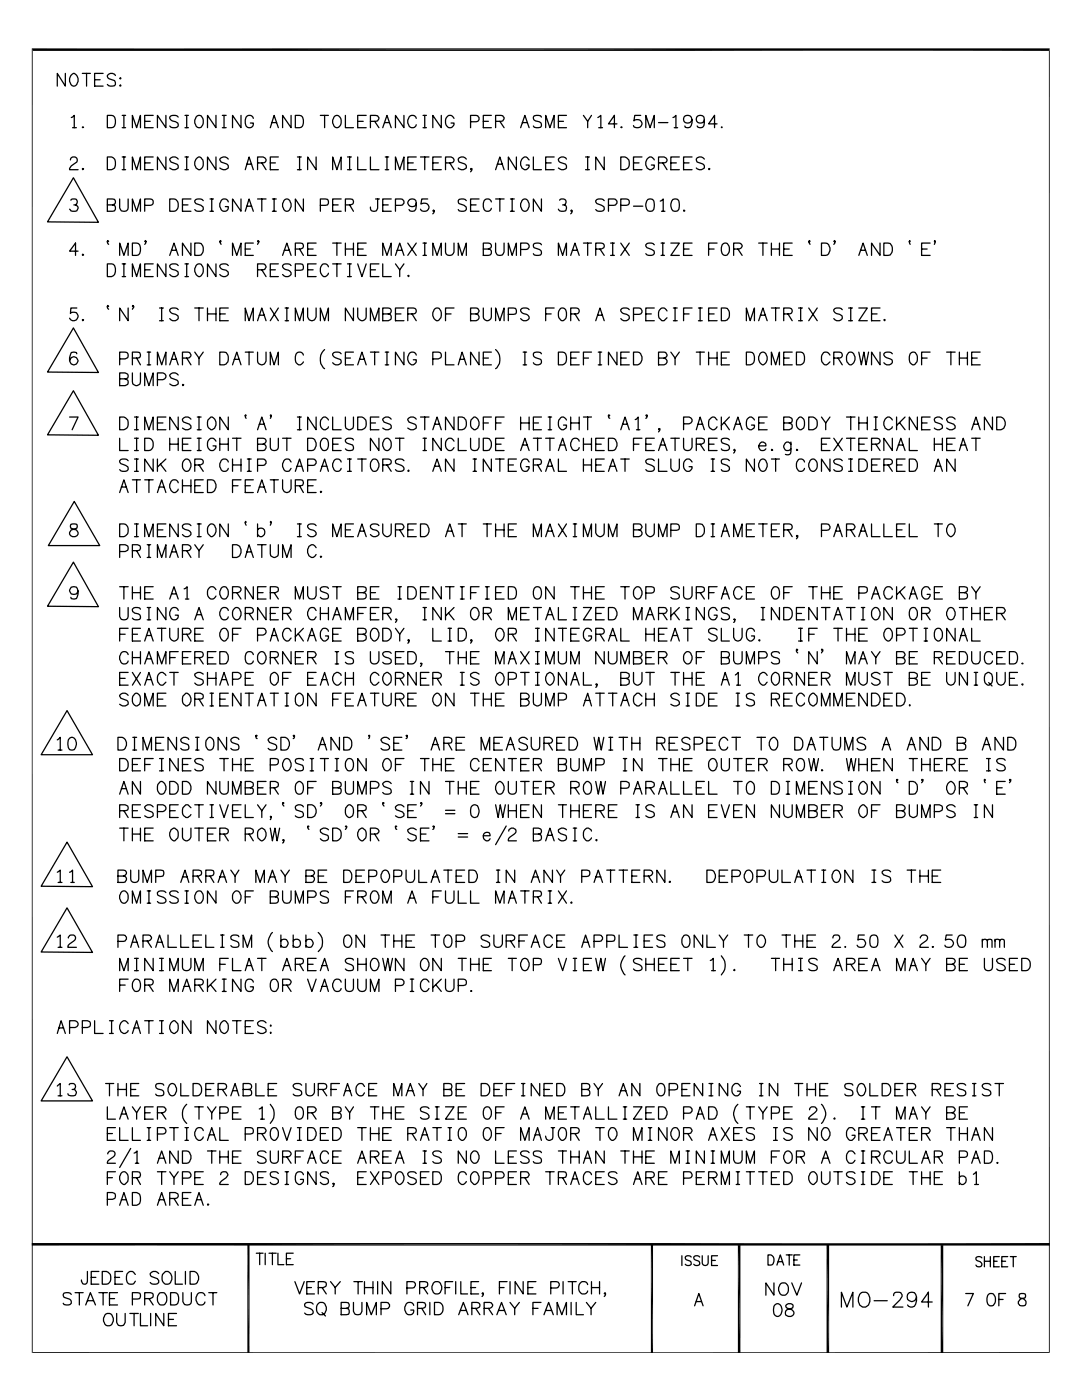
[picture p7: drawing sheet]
<svg xmlns="http://www.w3.org/2000/svg" width="216mm" height="279mm" viewBox="0 0 216 279" stroke-linecap="round" stroke-linejoin="round" font-family="sans-serif">
<g fill="none" stroke="#000" stroke-width=".25">
<path d="M13 14.6v2.6l-1.6-2.6v2.6M14.1 15.1l.5-.5a1.36 1.36 0 0 1 1 1.3 1.36 1.36 0 0 1-.8 1.3 1.2 1.2 0 0 1-.7-2zM16.4 14.6h1.6M17.3 14.6v2.6M18.9 15.9h1.1M20.6 14.6h-1.7v2.6h1.7M23 15.1a.87 .87 0 0 0-.8-.5 .87 .87 0 0 0-.8 .6l.3 .5 1.2 .4a.83 .83 0 0 1 0 1 1.26 1.26 0 0 1-1.5-.3M23.9 17.1l.1-.2 .1 .2zM24 15.5v.2h-.1zM14.1 31.9v-.3l.4-.3h.5a.65 .65 0 0 1 .4 .6 .65 .65 0 0 1-.3 .6l-.9 .6-.3 .5v.3h1.7M14.1 40l.4-.3 .7 .1a.65 .65 0 0 1 .2 .7 .65 .65 0 0 1-.7 .4M14.2 23.5l.6-.5v2.5"/>
<path d="M14.5 25.5h.7M14.6 35.5l5 8.9-10.1-.1zM16.4 25.4h.3zM16.4 33.7h.3l-.2 .2zM21.4 23h.9a1.39 1.39 0 0 1 .6 2.1l-.6 .4h-.9zM21.4 31.3h.9a1.48 1.48 0 0 1 .3 2.4l-.3 .2h-.9zM23.9 39.7v1.8a.87 .87 0 0 0 .8 .7 .87 .87 0 0 0 .9-.7v-1.8M24.4 25.5h.7M24.4 23h.7M24.4 33.9h.7M24.4 31.3h.7M24.7 23v2.5"/>
<path d="M24.7 31.3v2.6M26.4 25.5v-2.5l.9 2.5 .7-2.5v2.5M26.4 33.9v-2.6l.9 2.6 .7-2.6v2.6M28.9 24.2h1.1M28.9 32.5h1.1M30.6 23h-1.7v2.5h1.7M30.6 31.3h-1.7v2.6h1.7M33.1 23v2.5l-1.7-2.5v2.5M33.1 31.3v2.6l-1.7-2.6v2.6M33.9 39.7h.8a1.3 1.3 0 0 1 .9 1.2 1.3 1.3 0 0 1-.9 1.3h-.8zM35.6 23.4a1.16 1.16 0 0 0-1.7 0v.2a1.25 1.25 0 0 0 1.2 .7 .6 .6 0 0 1 .5 .6 .6 .6 0 0 1-.6 .6l-.9-.1-.2-.3M35.6 31.8a.93 .93 0 0 0-.9-.5 .93 .93 0 0 0-.8 .6l.2 .4 1.2 .5 .3 .3v.4a1.16 1.16 0 0 1-1.7 0"/>
<path d="M36.9 25.5h.7M36.9 23h.7M36.9 33.9h.7M36.9 31.3h.7M37.3 23v2.5M37.3 31.3v2.6M38.1 39.7h-1.7v2.5h1.7M39.1 23.4a.77 .77 0 0 1 1-.3 1.5 1.5 0 0 1-.2 2.4 1.15 1.15 0 0 1-.9-1.9zM39.1 31.8l.3-.3a.81 .81 0 0 1 .8 .1 .81 .81 0 0 1 .4 .7 1.14 1.14 0 0 1-1 1.6 1.39 1.39 0 0 1-.5-2.1zM41.9 39.7h.7M42.2 39.7v2.5M43.1 23v2.5l-1.7-2.5v2.5"/>
<path d="M43.1 31.3v2.6l-1.7-2.6v2.6M44.4 25.5h.7M44.4 23h.7M44.7 23v2.5M45.6 31.8a.95 .95 0 0 0-.9-.5 .95 .95 0 0 0-.8 .6l.2 .4 1.2 .5 .3 .3a.78 .78 0 0 1-1.1 .8l-.6-.4M48.1 23v2.5l-1.7-2.5v2.5M48.1 39.7v2.5l-1.7-2.5v2.5M48.9 33.9l.8-2.6 .8 2.6M49.3 32.8h.9M50.5 23.6a.82 .82 0 0 0-.9-.6 .82 .82 0 0 0-.7 1 1.3 1.3 0 0 0 .7 1.5 .76 .76 0 0 0 .9-.9h-.5M51.4 32.5h1.1a.59 .59 0 0 0 .6-.7l-.6-.5h-1.1v2.6M51.4 39.7h1.7"/>
<path d="M52.2 32.5l.9 1.4M52.2 39.7v2.5M53.9 25.5l.8-2.5 .8 2.5M53.9 32.5h1M54.3 24.5h.9M54.4 39.7h.7M54.7 39.7v2.5M55.5 31.3h-1.6v2.6h1.6M56.9 39.8a.68 .68 0 0 1 1 .5 1.38 1.38 0 0 1-.6 1.9 1.16 1.16 0 0 1-.7-1.9zM58.1 23v2.5l-1.7-2.5v2.5M58.9 23h.9a1.39 1.39 0 0 1 .6 2.1l-.6 .4h-.9zM59.4 33.9h.7"/>
<path d="M59.4 31.3h.7M59.8 31.3v2.6M60.5 39.7v2.5l-1.6-2.5v2.5M63.1 31.3v2.6l-1.7-2.6v2.6M63.9 23h1.6M64.8 23v2.5M66.4 33.9v-2.6l.8 2.6 .9-2.6v2.6M66.6 23.4a.8 .8 0 0 1 1-.3 .8 .8 0 0 1 .5 .9 1.05 1.05 0 0 1-1.2 1.4 1.5 1.5 0 0 1-.3-2zM68.1 39.7h-1.7v2.5h1.7M68.9 23v2.5h1.6M69.3 33.9h.8M69.3 31.3h.8"/>
<path d="M69.8 31.3v2.6M71.4 31.3v2.6h1.7M71.4 24.2h1.1M73.1 23h-1.7v2.5h1.7M73.9 24.2h1a.72 .72 0 0 0 .7-.7l-.2-.4-1.5-.1v2.5M73.9 31.3v2.6h1.7M74.8 24.2l.8 1.3M74.9 39.7h.8M75.4 39.7v1.9l-.3 .5a.74 .74 0 0 1-.9 0 .74 .74 0 0 1-.3-.8M76.4 25.5l.8-2.5 .9 2.5M76.8 24.5h.9M76.9 33.9h.7"/>
<path d="M76.9 31.3h.7M77.2 31.3v2.6M78.1 39.7h-1.7v2.5h1.7M78.9 33.9v-2.6l.9 2.6 .8-2.6v2.6M80.6 23v2.5l-1.7-2.5v2.5M81.4 32.5h1.1M83.1 23.6a.78 .78 0 0 0-.8-.6 .78 .78 0 0 0-.8 .6 1.11 1.11 0 0 0 0 1.4 1.11 1.11 0 0 0 1.2 .4l.4-.5M83.1 31.3h-1.7v2.6h1.7M83.9 31.3h1.7M84.4 25.5h.7M84.4 23h.7M84.8 23v2.5"/>
<path d="M84.8 31.3v2.6M85.3 39.7h-1.1l-.2 1a.9 .9 0 0 1 1.3 .1 .9 .9 0 0 1-.1 1.3 .97 .97 0 0 1-1.3-.4M86.4 32.5h1.1M88.1 23v2.5l-1.7-2.5v2.5M88.1 31.3h-1.7v2.6h1.7M88.9 32.5h1.1a.59 .59 0 0 0 .6-.7l-.6-.5h-1.1v2.6M89.7 32.5l.9 1.4M90.6 23.6a.87 .87 0 0 0-1-.6 .87 .87 0 0 0-.7 1 1.07 1.07 0 0 0 .2 1.1 1.07 1.07 0 0 0 1.1 .3l.4-.5v-.3h-.6M93 31.8a.87 .87 0 0 0-.8-.5 .87 .87 0 0 0-.8 .6l.2 .4 1.2 .5 .2 .3a.78 .78 0 0 1-1 .8l-.6-.4M93.9 24.3l1.4-.1 .3-.3a.76 .76 0 0 0-.6-.9h-1.1v2.5M94.1 33.7l-.1 .2-.1-.2h.2v.3l-.2 .3M95.6 39.7h-1.7v2.5h1.7"/>
<path d="M96.4 24.2h1.1M98 23h-1.6v2.5h1.6M98.9 24.2h1.1a.59 .59 0 0 0 .6-.6 .59 .59 0 0 0-.6-.6h-1.1v2.5M98.9 33.9l.8-2.6 .9 2.6M98.9 39.7h1.7M99.2 32.8h1M99.7 24.2l.9 1.3M99.7 39.7v2.5M101.9 39.7h.7M102.2 39.7v2.5M103 31.3v2.6l-1.6-2.6v2.6M103.9 25.5l.8-2.5 .9 2.5"/>
<path d="M104.2 24.5h1M104.4 39.8a.68 .68 0 0 1 1 .5 1.38 1.38 0 0 1-.6 1.9 1.16 1.16 0 0 1-.7-1.9zM105.6 31.9a.81 .81 0 0 0-1.2-.4 1.31 1.31 0 0 0-.5 1.4 1.31 1.31 0 0 0 1.1 1 .95 .95 0 0 0 .6-1h-.6M106.4 31.3v2.6h1.6M108 23.4a1.08 1.08 0 0 0-1.6 0 .63 .63 0 0 0 .4 .7l.8 .2a.66 .66 0 0 1 .3 1.1 1.26 1.26 0 0 1-1.5-.3M108 39.7v2.5l-1.6-2.5v2.5M108.9 25.5v-2.5l.8 2.5 .9-2.5v2.5M108.9 32.5h1.1M110.6 31.3h-1.7v2.6h1.7M111.4 24.2h1M111.7 40a.75 .75 0 0 1 1.2 .1 .61 .61 0 0 1-.6 .8M113 23h-1.6v2.5h1.6"/>
<path d="M113 31.8a.87 .87 0 0 0-.8-.5 .87 .87 0 0 0-.8 .6l.3 .4 1.2 .5 .1 .7a1.08 1.08 0 0 1-1.6 0M116.4 23l.9 1.2 .7-1.2M116.8 33.9h.8M116.8 31.3h.8M117.3 24.2v1.3M117.3 31.3v2.6M119.3 23.5l.6-.5v2.5M119.5 25.5h.7M120.6 31.3v2.6l-1.7-2.6v2.6M123.1 24.7h-1.7l1.2-1.7v2.5M123.9 25.4h.2zM123.9 31.3h.8a1.35 1.35 0 0 1 .9 1.3 1.35 1.35 0 0 1-.9 1.3h-.8z"/>
<path d="M126.4 32.5h1.1M127.8 23h-1.1l-.2 1.1a.9 .9 0 0 1 1.3-.1 .9 .9 0 0 1 .1 1.2 .9 .9 0 0 1-1.2 .2l-.3-.3M128.1 31.3h-1.7v2.6h1.7M128.9 25.5v-2.5l.8 2.5 .9-2.5v2.5M129.3 39.8a.89 .89 0 0 1 1.2 .3 2.35 2.35 0 0 1-.3 2 .89 .89 0 0 1-1.2-.4 1.76 1.76 0 0 1 .3-1.9zM130.6 31.9a.78 .78 0 0 0-.8-.6 .78 .78 0 0 0-.8 .6 1.28 1.28 0 0 0 1 2l.5-.4 .1-.2v-.4h-.6M131.4 32.5h1.1a.59 .59 0 0 0 .6-.7l-.6-.5h-1.1v2.6M131.4 24.5h1.9M132.2 32.5l.9 1.4M133.9 32.5h1.1M134.3 39.8a.89 .89 0 0 1 1.2 .3 2.35 2.35 0 0 1-.3 2 .89 .89 0 0 1-1.2-.4 1.76 1.76 0 0 1 .3-1.9zM134.3 23.5l.6-.5v2.5"/>
<path d="M134.5 25.5h.7M135.6 31.3h-1.7v2.6h1.7M136.4 32.5h1.1M138.1 23.9a.85 .85 0 0 1-1.3 .6 .85 .85 0 0 1-.1-1.4 .94 .94 0 0 1 1.4 .8 1.16 1.16 0 0 1-1 1.6l-.4-.1v-.3M138.1 31.3h-1.7v2.6h1.7M140.5 23.9a.81 .81 0 0 1-1.1 .6 .81 .81 0 0 1-.2-1.3 .81 .81 0 0 1 1.3 .2 2.48 2.48 0 0 1-.3 2 .85 .85 0 0 1-1.1-.3M140.5 31.8a.87 .87 0 0 0-.8-.5 .87 .87 0 0 0-.8 .6l.2 .4 1.2 .5 .2 .3a.78 .78 0 0 1-1 .8l-.6-.4M141.4 33.7h.2l-.1 .2zM143.1 24.7h-1.7l1.2-1.7v2.5M143.9 25.4h.2zM15.1 40.9l.5 .4v.3a.99 .99 0 0 1-1.5 .5l-.2-.4M15.6 50.1h-1.7l1.2-1.6v2.5"/>
<path d="M16.5 50.7l.2 .2-.2 .1zM21.4 52.7h.9a1.39 1.39 0 0 1 .6 2.1l-.6 .4h-.9zM21.4 40.9h1l.5-.2a.69 .69 0 0 0 0-.9l-1.5-.1v2.5l1.5-.1 .1-.8-.1-.3-.5-.1M21.4 48.2h.3l-.2-.2a.55 .55 0 0 0 .2 .8M23.9 51v-2.5l.8 2.5 .9-2.5v2.5M24.4 55.2h.7M24.4 52.7h.7M24.7 52.7v2.5M26.4 48.5h.9a1.39 1.39 0 0 1 .6 2.1l-.6 .4h-.9zM26.4 42.2v-2.5l.9 2.5 .7-2.5v2.5M26.4 55.2v-2.5l.9 2.5 .7-2.5v2.5M28.9 41l1.4-.1 .3-.3-.1-.6-.5-.3h-1.1v2.5"/>
<path d="M28.9 53.8h1.1M29.1 48.2h-.2l.1-.2a.55 .55 0 0 1-.1 .8M30.6 52.7h-1.7v2.5h1.7M33.1 52.7v2.5l-1.7-2.5v2.5M33.9 51l.8-2.5 .9 2.5M34.3 50h.9M35.6 53a1.16 1.16 0 0 0-1.7 0v.3a1.25 1.25 0 0 0 1.2 .6 .6 .6 0 0 1 .5 .5 .6 .6 0 0 1-.3 .6 1 1 0 0 1-1.4-.2M36.4 40.9h1.1M36.9 55.2h.7M36.9 52.7h.7M37.3 52.7v2.5M38.1 48.5v2.5l-1.7-2.5v2.5"/>
<path d="M38.9 48.5h.8a1.19 1.19 0 0 1 .9 1.5l-.5 .9-1.2 .1zM39.1 53a.77 .77 0 0 1 1-.3 1.61 1.61 0 0 1-.2 2.5 1.43 1.43 0 0 1-.8-2.2zM40.6 40a1.16 1.16 0 0 0-1.7 0v.3l.2 .3 1 .4a.61 .61 0 0 1 .5 .6 .61 .61 0 0 1-.6 .6l-.9-.1-.2-.3M41.9 42.2h.7M43.1 52.7v2.5l-1.7-2.5v2.5M43.9 48.2l.1 .1v-.3l-.1 .3 .2 .5M45.6 40.3a.78 .78 0 0 0-.8-.6 .78 .78 0 0 0-.8 .6 1.11 1.11 0 0 0 0 1.3 1.11 1.11 0 0 0 1.2 .5l.3-.3 .1-.6h-.6M45.6 53a1.16 1.16 0 0 0-1.7 0v.3l.2 .3 1 .3a.66 .66 0 0 1 .5 .7 .66 .66 0 0 1-.6 .6h-.5l-.6-.4M46.4 51v-2.5l.8 2.5 .9-2.5v2.5M48.9 42.2l.8-2.5 .8 2.5M48.9 49.7h1.1M49.3 41.1h.9"/>
<path d="M50.5 48.5h-1.6v2.5h1.6M51.4 53.8h1.1a.59 .59 0 0 0 .6-.5 .59 .59 0 0 0-.6-.6h-1.1v2.5M51.6 48.2h-.2l.1-.2 .1 .3-.2 .5M52.2 53.8l.9 1.4M53.9 53.8h1M54.4 42.2h.7M55.5 52.7h-1.6v2.5h1.6M56.4 51l.8-2.5 .9 2.5M56.7 50h1M58.1 53a1.16 1.16 0 0 0-1.7 0v.3a1.25 1.25 0 0 0 1.2 .6 .66 .66 0 0 1 .2 1.1 1 1 0 0 1-1.4-.2M58.9 49.7h1l.5-.2a.69 .69 0 0 0 0-.9l-1.5-.1v2.5M58.9 53.9l1.5-.1 .1-.3-.1-.8h-1.5v2.5"/>
<path d="M59.8 49.7l.7 1.3M61.4 49.7h1.1M61.4 53.8h1.1M63.1 48.5h-1.7v2.5h1.7M63.1 52.7h-1.7v2.5h1.7M63.9 41l1.5-.1 .1-.3-.1-.8-1.5-.1v2.5M65.5 53.3a.77 .77 0 0 0-1.2-.6 1.61 1.61 0 0 0 .3 2.5 .89 .89 0 0 0 .9-.7M66.4 40.9h1.1M66.4 48.5h1.7M66.4 52.7h1.7M67.2 48.5v2.5M67.2 52.7v2.5"/>
<path d="M68.9 40.9h1l.5-.2a.69 .69 0 0 0 0-.9l-1.5-.1v2.5M68.9 49.7h1.6M68.9 48.5v2.5M69.3 55.2h.8M69.3 52.7h.8M69.8 52.7v2.5M69.8 40.9l.7 1.3M70.5 48.5v2.5M71.4 52.7l.8 2.5 .9-2.5M71.4 49.7h1.1M73.1 48.5h-1.7v2.5h1.7M73.9 53.8h1"/>
<path d="M75.6 52.7h-1.7v2.5h1.7M76.4 51v-2.5l.8 2.5 .9-2.5v2.5M76.4 52.7v2.5h1.7M76.4 40.9h1.1M78.9 41h1.1a.64 .64 0 0 0 .4-1l-.1-.2-.3-.1h-1.1v2.5M78.9 51l.9-2.5 .8 2.5M78.9 52.7l.9 1.1 .8-1.1M79.2 50h1M79.8 53.8v1.4M81.4 55h.2l-.1 .2zM81.4 48.5l1.7 2.5M83.1 40.6a.83 .83 0 0 1-1.1 .7 .83 .83 0 0 1-.5-1.2 .83 .83 0 0 1 1.2-.3 1.92 1.92 0 0 1 0 2.3 .85 .85 0 0 1-1.1-.3"/>
<path d="M83.1 48.5l-1.7 2.5M84.4 51h.7M84.4 48.5h.7M84.8 48.5v2.5M86.4 51v-2.5l.8 2.5 .9-2.5v2.5M86.6 42.1h-.2l.1-.2a.52 .52 0 0 1-.1 .8M88.9 48.5v1.8a.86 .86 0 0 0 .8 .7 .86 .86 0 0 0 .9-.7v-1.8M91.4 51v-2.5l.8 2.5 .8-2.5v2.5M93 40a1.08 1.08 0 0 0-1.6 0l.2 .6 1 .4a.61 .61 0 0 1 .4 .6 .61 .61 0 0 1-.5 .6l-.9-.1-.2-.3M93.9 40.9h1.1M96.4 49.7h1.1l.5-.3a.59 .59 0 0 0 0-.6 .59 .59 0 0 0-.5-.3h-1.1v2.5h1.1l.5-.3v-.6l-.2-.3-.3-.1M98 40.3a.82 .82 0 0 0-.9-.6 .82 .82 0 0 0-.7 .9 1.3 1.3 0 0 0 .7 1.6 .74 .74 0 0 0 .9-.6"/>
<path d="M98.9 48.5v1.8l.2 .3a.86 .86 0 0 0 .8 .4 .86 .86 0 0 0 .7-.7v-1.8M101.4 51v-2.5l.8 2.5 .8-2.5v2.5M101.9 42.2h.7M103.9 49.8h1.1a.64 .64 0 0 0 .4-1l-.1-.2-.3-.1h-1.1v2.5M108 48.9a1.08 1.08 0 0 0-1.6 0l.2 .5 1 .4a.66 .66 0 0 1 .3 1.1 1.26 1.26 0 0 1-1.5-.3M111.4 51v-2.5l.9 2.5 .7-2.5v2.5M112.6 40.9a.72 .72 0 0 1 .3 1.2 1.12 1.12 0 0 1-1.5-.4M113.9 51l.8-2.5 .9 2.5M114.1 42.1h-.2l.1-.2a.52 .52 0 0 1-.1 .8M114.2 50h1M116.4 48.5h1.6M117.3 48.5v2.5"/>
<path d="M118.9 49.7h1.1l.5-.3a.59 .59 0 0 0 0-.6 .59 .59 0 0 0-.5-.3h-1.1v2.5M119.7 49.7l.9 1.3M120.6 40a1.16 1.16 0 0 0-1.7 0 .6 .6 0 0 0 .5 .7 1.47 1.47 0 0 1 1.2 .8v.3a1.16 1.16 0 0 1-1.7 0M121.4 41h1.1a.64 .64 0 0 0 .4-1v-.2l-.4-.1h-1.1v2.5M121.8 51h.8M121.8 48.5h.8M122.3 48.5v2.5M123.9 41l1.4-.1 .3-.3-.1-.6-.5-.3h-1.1v2.5M123.9 48.5l1.7 2.5M125.6 48.5l-1.7 2.5M126.4 41.1h1.9M130.6 48.9a1.16 1.16 0 0 0-1.7 0 .6 .6 0 0 0 .5 .6 1.47 1.47 0 0 1 1.2 .8v.3a1.16 1.16 0 0 1-1.7 0"/>
<path d="M131.7 40.1l.6-.4v2.5M131.9 51h.7M131.9 48.5h.7M132 42.2h.7M132.2 48.5v2.5M133.9 48.5h1.7l-1.7 2.5h1.7M136.4 49.7h1.1M136.5 41.9l.2 .2-.2 .1zM138.1 48.5h-1.7v2.5h1.7M141.4 49.7h1.1M143.1 48.5h-1.7v2.5M144.1 48.9a.77 .77 0 0 1 1-.3 1.5 1.5 0 0 1-.2 2.4 .81 .81 0 0 1-1-1z"/>
<path d="M146.4 49.7h1.1a.74 .74 0 0 0 .6-.8l-.3-.3-1.4-.1v2.5M147.2 49.7l.9 1.3M151.4 48.5h1.7M152.2 48.5v2.5M153.9 49.7h1.6M153.9 48.5v2.5M155.5 48.5v2.5M156.4 49.7h1.1M158.1 48.5h-1.7v2.5h1.7M161.4 48.2l.1 .1v-.3l-.1 .3 .2 .5M163.9 48.5h.9a1.3 1.3 0 0 1 .8 1.2 1.3 1.3 0 0 1-.8 1.3h-.9zM166.6 48.2h-.2l.1-.2a.55 .55 0 0 1-.1 .8"/>
<path d="M171.4 51l.8-2.5 .9 2.5M171.8 50h.9M175.6 48.5v2.5l-1.7-2.5v2.5M176.4 48.5h.8a1.19 1.19 0 0 1 .9 1.5l-.5 .9-1.2 .1zM181.4 48.2h.2l-.1-.2-.1 .3 .2 .5M183.9 49.7h1.1M185.6 48.5h-1.7v2.5h1.7M186.6 48.2h-.2l.1-.2 .1 .3-.2 .5M14.6 78l5 8.9-10.1-.1zM14.6 65.4l5 8.9h-10.1zM15.3 61.5h-1.2v1.1a.88 .88 0 0 1 1.3 0 .88 .88 0 0 1-.3 1.3 .88 .88 0 0 1-1.2-.4M15.3 70.6l-.1-.2h-1a2.08 2.08 0 0 0 0 2.2 .85 .85 0 0 0 1.3-.3 .85 .85 0 0 0-.6-1.2 .85 .85 0 0 0-1 .9"/>
<path d="M16.5 63.8h.2l-.2 .2zM21.4 61.1h.3l-.2-.1a.52 .52 0 0 0 .2 .7M23.9 71.6h1.1l.5-.2a.72 .72 0 0 0-.5-1.1h-1.1v2.5M23.9 75.6l1.4-.1a.6 .6 0 0 0 .2-.8l-.5-.3h-1.1v2.6h1.1l.5-.3v-.8l-.5-.3M25.6 61.5v2.5l-1.7-2.5v2.5M26.4 71.5l1.5-.1a.83 .83 0 0 0 0-1l-1.5-.1v2.5M26.4 74.4v1.8a.81 .81 0 0 0 .8 .8 .81 .81 0 0 0 .8-.8v-1.8M26.7 61.1h-.3l.1-.1a.45 .45 0 0 1-.1 .7M27.3 71.5l.7 1.3M28.9 77v-2.6l.8 2.6 .9-2.6v2.6M29.4 72.8h.7M29.4 70.3h.7"/>
<path d="M29.7 70.3v2.5M31.4 72.8v-2.5l.9 2.5 .8-2.5v2.5M31.4 75.8h1.1a.69 .69 0 0 0 .4-1.1l-.4-.3h-1.1v2.6M31.8 64h.8M31.8 61.5h.8M32.3 61.5v2.5M33.9 72.8l.8-2.5 .9 2.5M34.3 71.7h.9M35.6 61.8a1.16 1.16 0 0 0-1.7 0v.3a1.25 1.25 0 0 0 1.2 .6 .6 .6 0 0 1 .5 .5 .6 .6 0 0 1-.3 .6 1 1 0 0 1-1.4-.2M35.6 74.8a.93 .93 0 0 0-.9-.4 .93 .93 0 0 0-.8 .6l.2 .4 1.2 .5 .3 .3v.4a1.16 1.16 0 0 1-1.7 0M36.4 76.8h.3l-.2 .2zM36.4 71.5h1.1a.59 .59 0 0 0 .6-.6 .59 .59 0 0 0-.6-.6h-1.1v2.5"/>
<path d="M37.3 71.5l.8 1.3M38.9 70.3l.8 1.2 .9-1.2M38.9 61.5h1.7M39.7 61.5v2.5M39.7 71.5v1.3M41.4 61.5v2.5M41.4 62.7h1.7M43.1 61.5v2.5M43.9 70.3h.8a1.19 1.19 0 0 1 .9 1.5 1.27 1.27 0 0 1-.9 1h-.8zM43.9 62.7h1.1M45.6 61.5h-1.7v2.5h1.7M46.4 72.8l.8-2.5 .9 2.5"/>
<path d="M46.7 71.7h1M48.9 64v-2.5l.8 2.5 .8-2.5v2.5M48.9 70.3h1.6M49.7 70.3v2.5M51.4 64l.8-2.5 .9 2.5M51.4 70.3v1.8a.85 .85 0 0 0 .8 .7 .85 .85 0 0 0 .9-.7v-1.8M51.7 62.9h1M53.9 72.8v-2.5l.8 2.5 .8-2.5v2.5M53.9 61.5l1.6 2.5M55.5 61.5l-1.6 2.5M56.9 64h.7M56.9 61.5h.7"/>
<path d="M57.2 61.5v2.5M58.9 64v-2.5l.9 2.5 .7-2.5v2.5M60.5 70.9a.82 .82 0 0 0-.9-.6 .82 .82 0 0 0-.7 .9 1.16 1.16 0 0 0 1 1.6l.6-.6M61.4 61.5v1.7a.85 .85 0 0 0 .8 .8 .85 .85 0 0 0 .9-.8v-1.7M63.9 64v-2.5l.9 2.5 .7-2.5v2.5M64.8 69.8a2.55 2.55 0 0 0 0 3.8M68.1 70.6a1.16 1.16 0 0 0-1.7 0v.3a2.29 2.29 0 0 0 1.6 .9l.1 .6a1.01 1.01 0 0 1-1.7 0M68.9 71.5h1M70.5 61.5v2.5l-1.6-2.5v2.5M70.5 70.3h-1.6v2.5h1.6M71.4 61.5v1.7a.85 .85 0 0 0 .8 .8 .85 .85 0 0 0 .9-.8v-1.7M71.4 72.8l.8-2.5 .9 2.5"/>
<path d="M71.8 71.7h.9M73.9 64v-2.5l.9 2.5 .8-2.5v2.5M73.9 70.3h1.7M74.8 70.3v2.5M76.4 62.7l1.4-.1a.6 .6 0 0 0 .2-.7 .6 .6 0 0 0-.5-.4h-1.1v2.5h1.1l.5-.2a.72 .72 0 0 0-.5-1.1M76.9 72.8h.7M76.9 70.3h.7M77.2 70.3v2.5M78.9 62.7h1.1M80.6 61.5h-1.7v2.5h1.7M80.6 70.3v2.5l-1.7-2.5v2.5M81.4 62.7l1.4-.1a.6 .6 0 0 0 .2-.7 .6 .6 0 0 0-.5-.4h-1.1v2.5"/>
<path d="M82.2 62.7l.9 1.3M83.1 70.9a.78 .78 0 0 0-.8-.6 .78 .78 0 0 0-.8 .6 1.28 1.28 0 0 0 1 1.9 .88 .88 0 0 0 .6-1h-.6M86.4 71.6h1.1l.5-.2a.72 .72 0 0 0-.5-1.1h-1.1v2.5M86.9 61.6l.5-.1a1.39 1.39 0 0 1 .7 1.3 1.39 1.39 0 0 1-1 1.2 1.48 1.48 0 0 1-.2-2.4zM88.9 70.3v2.5h1.7M88.9 62.7h1.1M90.6 61.5h-1.7v2.5M91.4 72.8l.8-2.5 .8 2.5M91.8 71.7h.9M93.9 62.7h1.1a.59 .59 0 0 0 .6-.6 .59 .59 0 0 0-.6-.6h-1.1v2.5h1.1a.68 .68 0 0 0 .6-.7 .68 .68 0 0 0-.6-.6M95.6 70.3v2.5l-1.7-2.5v2.5M96.4 61.5v1.7a.81 .81 0 0 0 .8 .8 .81 .81 0 0 0 .8-.8v-1.7"/>
<path d="M96.4 71.5h1.1M98 70.3h-1.6v2.5h1.6M98.9 64v-2.5l.8 2.5 .9-2.5v2.5M98.9 69.8a2.55 2.55 0 0 1 0 3.8M101.4 62.7h1.5l.1-.4-.1-.7-1.5-.1v2.5M104.4 72.8h.7M104.4 70.3h.7M104.7 70.3v2.5M105.6 61.8a1.16 1.16 0 0 0-1.7 0v.3a1.25 1.25 0 0 0 1.2 .6 .66 .66 0 0 1 .2 1.1 1 1 0 0 1-1.4-.2M108 70.6a1.08 1.08 0 0 0-1.6 0 .63 .63 0 0 0 .4 .8l1.1 .3a.69 .69 0 0 1 0 .9 1 1 0 0 1-1.5-.2M108.9 62.7h1.1M110.6 61.5h-1.7v2.5"/>
<path d="M111.4 70.3h.9a1.39 1.39 0 0 1 .6 2.1l-.6 .4h-.9zM111.8 61.6a.81 .81 0 0 1 .9 0 .81 .81 0 0 1 .3 .8 1.17 1.17 0 0 1-.9 1.6l-.3-.2a1.68 1.68 0 0 1 0-2.2zM113.9 62.7l1.4-.1a.6 .6 0 0 0 .3-.7 .6 .6 0 0 0-.6-.4h-1.1v2.5M113.9 71.5h1.1M114.7 62.7l.9 1.3M115.6 70.3h-1.7v2.5h1.7M116.4 71.5h1M118 70.3h-1.6v2.5M118.9 64l.8-2.5 .9 2.5M119.3 62.9h.9M119.4 72.8h.7M119.4 70.3h.7"/>
<path d="M119.7 70.3v2.5M123.1 70.3v2.5l-1.7-2.5v2.5M123.9 71.5h1.1M125.6 61.8a1.16 1.16 0 0 0-1.7 0v.3a1.25 1.25 0 0 0 1.2 .6 .6 .6 0 0 1 .5 .5 .6 .6 0 0 1-.3 .6 1 1 0 0 1-1.4-.2M125.6 70.3h-1.7v2.5h1.7M126.4 70.3h.9a1.35 1.35 0 0 1 .8 1.2 1.35 1.35 0 0 1-.8 1.3h-.9zM126.4 62.7h1.1a.64 .64 0 0 0 .6-.6 .64 .64 0 0 0-.6-.6h-1.1v2.5M128.9 62.7h1.1M130.6 61.5h-1.7v2.5h1.7M131.4 71.5h1.1a.59 .59 0 0 0 .6-.6 .59 .59 0 0 0-.6-.6h-1.1v2.5h1.1a.69 .69 0 0 0 .4-1.1l-.4-.2M133.1 62.1a.87 .87 0 0 0-1-.6 .87 .87 0 0 0-.7 .9l.1 1 .6 .6h.4l.6-.6M133.9 70.3l.8 1.2 .9-1.2"/>
<path d="M134.4 64h.7M134.4 61.5h.7M134.7 61.5v2.5M134.7 71.5v1.3M136.4 62.7h1.1M138.1 61.5h-1.7v2.5M138.9 70.3h1.6M139.4 64h.7M139.4 61.5h.7M139.7 61.5v2.5M139.7 70.3v2.5M141.4 62.7h1.1"/>
<path d="M141.4 71.5h1.7M141.4 70.3v2.5M143.1 61.5h-1.7v2.5h1.7M143.1 70.3v2.5M143.9 61.5h.8a1.19 1.19 0 0 1 .8 1.5 1.27 1.27 0 0 1-.8 1h-.8zM143.9 71.5h1M145.5 70.3h-1.6v2.5h1.6M148.9 70.3h.8a.85 .85 0 0 1 .8 .9 1.24 1.24 0 0 1-.8 1.6h-.8zM148.9 64v-2.5l.8 2.5 .8-2.5v2.5M151.4 64l.8-2.5 .9 2.5M151.6 70.6a.68 .68 0 0 1 .8-.3 .68 .68 0 0 1 .5 .6 1.32 1.32 0 0 1-.8 1.9 1.52 1.52 0 0 1-.5-2.2zM151.7 62.9h1"/>
<path d="M153.9 72.8v-2.5l.9 2.5 .7-2.5v2.5M153.9 61.5h1.6M154.8 61.5v2.5M156.4 62.7l1.4-.1a.6 .6 0 0 0 .3-.7 .6 .6 0 0 0-.6-.4h-1.1v2.5M156.4 71.5h1.1M157.2 62.7l.9 1.3M158.1 70.3h-1.7v2.5h1.7M158.9 70.3h.9a1.39 1.39 0 0 1 .6 2.1l-.6 .4h-.9zM159.3 64h.8M159.3 61.5h.8M159.8 61.5v2.5M161.4 61.5l1.7 2.5"/>
<path d="M163.1 61.5l-1.7 2.5M165.6 70.9a.89 .89 0 0 0-1.3-.5 1.61 1.61 0 0 0 .3 2.4h.3l.7-.6M166.4 71.5l1.4-.1a.6 .6 0 0 0 .2-.7 .6 .6 0 0 0-.5-.4h-1.1v2.5M167.2 71.5l.9 1.3M168.1 61.8a1.16 1.16 0 0 0-1.7 0v.3a1.25 1.25 0 0 0 1.2 .6 .6 .6 0 0 1 .5 .5 .6 .6 0 0 1-.3 .6 1 1 0 0 1-1.4-.2M169.3 70.4a.74 .74 0 0 1 1.1 .5 1.3 1.3 0 0 1-.8 1.9l-.3-.2a1.68 1.68 0 0 1 0-2.2zM169.3 64h.8M169.3 61.5h.8M169.8 61.5v2.5M171.4 61.5h1.7l-1.7 2.5h1.7M171.4 70.3l.5 2.5 .5-2.5 .4 2.5 .5-2.5M173.9 62.7h1.1"/>
<path d="M175.6 61.5h-1.7v2.5h1.7M175.6 70.3v2.5l-1.7-2.5v2.5M176.4 63.8h.2l-.1 .2zM178.1 70.6a1.16 1.16 0 0 0-1.7 0v.3a1.46 1.46 0 0 0 1.2 .7l.4 .2 .1 .6a1.01 1.01 0 0 1-1.7 0M181.6 70.6a.77 .77 0 0 1 1-.2 1.61 1.61 0 0 1-.2 2.4 1.17 1.17 0 0 1-1-1.6zM183.9 71.5h1.1M185.6 70.3h-1.7v2.5M188.9 70.3h1.7M189.7 70.3v2.5M191.4 71.5h1.6M191.4 70.3v2.5M193 70.3v2.5"/>
<path d="M193.9 71.5h1.1M195.6 70.3h-1.7v2.5h1.7M13.9 83.2h1.7l-1.2 2.6M23.9 83.2h.8a1.35 1.35 0 0 1 .9 1.3 1.35 1.35 0 0 1-.9 1.3h-.8zM23.9 87.5v2.4h1.7M23.9 98.3l.8-2.5 .9 2.5M24.2 97.2h1M25.6 91.9a1.16 1.16 0 0 0-1.7 0 .6 .6 0 0 0 .5 .7 1.47 1.47 0 0 1 1.2 .8v.3a1.16 1.16 0 0 1-1.7 0M26.4 95.8h1.6M26.8 85.8h.8M26.8 83.2h.8M26.8 89.9h.8"/>
<path d="M26.8 87.5h.8M26.8 94.1h.8M26.8 91.6h.8M27.3 83.2v2.6M27.3 87.5v2.4M27.3 91.6v2.5M27.3 95.8v2.5M28.9 87.5h.8a1.3 1.3 0 0 1 .9 1.2 1.3 1.3 0 0 1-.9 1.2h-.8zM28.9 85.8v-2.6l.8 2.6 .9-2.6v2.6M28.9 95.8h1.7M29.7 95.8v2.5M30.6 91.6v2.5l-1.7-2.5v2.5"/>
<path d="M31.4 98.3l.9-2.5 .8 2.5M31.4 84.4h1.1M31.4 91.6v2.5M31.7 97.2h1M32 92.6l1.1 1.5M33.1 83.2h-1.7v2.6h1.7M33.1 91.6l-1.7 1.6M33.9 87.5v2.4M33.9 88.6h1.7M35.6 83.2v2.6l-1.7-2.6v2.6M35.6 96.4a.78 .78 0 0 0-.8-.7 .78 .78 0 0 0-.8 .7 1.55 1.55 0 0 0 .6 1.9 .89 .89 0 0 0 1-.7M35.6 87.5v2.4"/>
<path d="M36.4 88.6h1.1M36.4 95.8v2.5M36.4 96.9h1.7M36.9 91.7a.68 .68 0 0 1 1 .5 1.38 1.38 0 0 1-.6 1.9 1.3 1.3 0 0 1-1-1.1 1.3 1.3 0 0 1 .6-1.3zM38.1 83.7a.93 .93 0 0 0-.9-.5 .93 .93 0 0 0-.8 .6l.3 .4 .9 .4a.82 .82 0 0 1 .5 .8 1.16 1.16 0 0 1-1.7 0M38.1 87.5h-1.7v2.4h1.7M38.1 95.8v2.5M38.9 92.8h1.1l.5-.3a.59 .59 0 0 0 0-.6 .59 .59 0 0 0-.5-.3h-1.1v2.5M38.9 96.9h1.1M39.4 85.8h.7M39.4 83.2h.7M39.4 89.9h.7"/>
<path d="M39.4 87.5h.7M39.7 83.2v2.6M39.7 87.5v2.4M39.7 92.8l.9 1.3M40.6 95.8h-1.7v2.5h1.7M41.4 95.8h.8a1.35 1.35 0 0 1 .9 1.2 1.35 1.35 0 0 1-.9 1.3h-.8zM41.5 83.8l.6-.6a1.3 1.3 0 0 1 1 1.3 1.3 1.3 0 0 1-1 1.3l-.2-.2a1.29 1.29 0 0 1-.4-1.8zM43.1 88.1a.87 .87 0 0 0-1-.6 .87 .87 0 0 0-.7 .9 1.07 1.07 0 0 0 .2 1.1 1.07 1.07 0 0 0 1.1 .3l.4-.5v-.3h-.6M43.9 88.6h1.7M43.9 87.5v2.4M45.6 83.2v2.6l-1.7-2.6v2.6M45.6 92.2a.78 .78 0 0 0-.8-.6 .78 .78 0 0 0-.8 .6 1.11 1.11 0 0 0 0 1.3 1.11 1.11 0 0 0 1.2 .5l.4-.5"/>
<path d="M45.6 87.5v2.4M46.4 87.5h1.7M46.4 91.6v2.5M46.4 92.8h1.7M46.4 96.9h1.1M47.2 87.5v2.4M48.1 95.8h-1.7v2.5M48.1 91.6v2.5M48.9 82.9l.1 .2 .1-.2h-.2l.2 .6M48.9 96.9h1.1M49.4 94.1h.7M49.4 91.6h.7"/>
<path d="M49.7 91.6v2.5M50.5 95.8h-1.6v2.5h1.6M51.4 85.8l.8-2.6 .9 2.6M51.4 88.6h1.1a.74 .74 0 0 0 .6-.7l-.3-.4h-1.4v2.4h1.1a.64 .64 0 0 0 .6-.6 .64 .64 0 0 0-.6-.7M51.4 92.9h1.1a.64 .64 0 0 0 .4-1l-.1-.2-.3-.1h-1.1v2.5M51.4 98.3l.8-2.5 .9 2.5M51.7 84.7h1M51.7 97.2h1M53.9 87.5v1.7a.81 .81 0 0 0 .8 .7 .81 .81 0 0 0 .8-.7v-1.7M53.9 95.8h1.6M54.1 82.9l-.1 .2-.1-.2h.2l-.2 .6M54.7 95.8v2.5"/>
<path d="M56.4 95.8v1.7a.85 .85 0 0 0 .8 .8 .85 .85 0 0 0 .9-.8v-1.7M56.4 87.5h1.7M57.2 87.5v2.4M58.1 92.2l-.4-.5a.81 .81 0 0 0-1.1 .5 1.11 1.11 0 0 0-.1 1.3 1.11 1.11 0 0 0 1.2 .5l.4-.5M58.9 94.1l.9-2.5 .7 2.5M58.9 96.9h1.5l.1-.5-.1-.6h-1.5v2.5M59.3 93h.9M59.4 85.8h.7M59.4 83.2h.7M59.8 83.2v2.6M59.8 96.9l.7 1.4M61.4 87.5h.8a1.3 1.3 0 0 1 .9 1.2 1.3 1.3 0 0 1-.9 1.2h-.8z"/>
<path d="M61.4 92.9h1.1a.64 .64 0 0 0 .4-1l-.1-.2-.3-.1h-1.1v2.5M61.4 96.9h1.1M63.1 83.2v2.6l-1.7-2.6v2.6M63.1 95.8h-1.7v2.5h1.7M63.9 98.1h.3l-.2 .2zM63.9 94.1l.9-2.5 .7 2.5M64.3 93h.9M64.3 87.5a.81 .81 0 0 1 .9 .1 .81 .81 0 0 1 .3 .8 1.3 1.3 0 0 1-.6 1.5h-.3a1.5 1.5 0 0 1-.3-2.4zM65.5 83.8a.78 .78 0 0 0-.7-.6 .78 .78 0 0 0-.8 .6 1.28 1.28 0 0 0 .9 2l.5-.4 .1-.2M66.4 83.2v2.6h1.7M66.4 88.6h1.1M68.1 87.5h-1.7v2.4h1.7"/>
<path d="M68.1 92.2a.78 .78 0 0 0-.8-.6 .78 .78 0 0 0-.8 .6 1.11 1.11 0 0 0 0 1.3 1.11 1.11 0 0 0 1.2 .5l.4-.5M68.9 83.2v1.8a.81 .81 0 0 0 .8 .8 .81 .81 0 0 0 .8-.8v-1.8M69.3 94.1h.8M69.3 91.6h.8M69.8 91.6v2.5M70.5 87.8a1.08 1.08 0 0 0-1.6 0 .6 .6 0 0 0 .4 .7l1.1 .3a.83 .83 0 0 1 0 1 1.26 1.26 0 0 1-1.5-.2M71.4 83.2h.8a1.35 1.35 0 0 1 .9 1.3 1.35 1.35 0 0 1-.9 1.3h-.8zM71.4 91.6h1.7M72.2 91.6v2.5M73.9 84.4h1M74.3 91.7a.74 .74 0 0 1 1.1 .5 1.38 1.38 0 0 1-.6 1.9h-.2a1.5 1.5 0 0 1-.3-2.4zM75.6 83.2h-1.7v2.6h1.7"/>
<path d="M75.6 87.5v2.4l-1.7-2.4v2.4M76.4 92.8h1.1l.5-.3a.59 .59 0 0 0 0-.6 .59 .59 0 0 0-.5-.3h-1.1v2.5M76.9 87.5a.85 .85 0 0 1 1.2 .9 1.05 1.05 0 0 1-1.2 1.4 1.48 1.48 0 0 1 0-2.3zM77.2 92.8l.9 1.3M78.1 83.7a.93 .93 0 0 0-.9-.5 .93 .93 0 0 0-.8 .6l.2 .4 1.2 .5 .3 .3v.4a1.16 1.16 0 0 1-1.7 0M78.9 87.5h1.7M79.8 87.5v2.4M80.6 91.9a1.16 1.16 0 0 0-1.7 0 .5 .5 0 0 0 .5 .7 1.47 1.47 0 0 1 1.2 .8v.3a1.16 1.16 0 0 1-1.7 0M81.5 93.8v.3l-.1-.1zM83.1 83.7a.93 .93 0 0 0-.9-.5 .93 .93 0 0 0-.8 .6l.2 .4 1.2 .5 .3 .3v.4a1.16 1.16 0 0 1-1.7 0M83.9 83.2h1.7M84.4 89.9h.7"/>
<path d="M84.4 87.5h.7M84.8 83.2v2.6M84.8 87.5v2.4M86.4 85.8l.8-2.6 .9 2.6M86.4 94.1l.8-2.5 .9 2.5M86.8 84.7h.9M86.8 93h.9M88.1 87.5v2.4l-1.7-2.4v2.4M90.6 83.2v2.6l-1.7-2.6v2.6M90.6 88.1a.87 .87 0 0 0-1-.6 .87 .87 0 0 0-.7 .9 1.07 1.07 0 0 0 .2 1.1 1.07 1.07 0 0 0 1.1 .3l.4-.5M90.6 91.6v2.5l-1.7-2.5v2.5M91.4 83.2a1.31 1.31 0 0 1 1.7 1.3 1.31 1.31 0 0 1-1.7 1.3z"/>
<path d="M91.4 87.5v2.4h1.6M93.9 87.5v1.7a.86 .86 0 0 0 .8 .7 .86 .86 0 0 0 .9-.7v-1.7M94 83.8l.6-.6a1.3 1.3 0 0 1 1 1.3 1.3 1.3 0 0 1-1 1.3l-.2-.2a1.29 1.29 0 0 1-.4-1.8zM94.4 94.1h.7M94.4 91.6h.7M94.7 91.6v2.5M96.4 87.5h.8a1.19 1.19 0 0 1 .8 1.5l-.4 .8-1.2 .1zM96.4 84.4h1.1M98 83.2h-1.6v2.6M98 91.6v2.5l-1.6-2.5v2.5M98.9 84.4h1.1M98.9 88.6h1.1"/>
<path d="M98.9 91.6h1.7M99.7 91.6v2.5M100.6 83.2h-1.7v2.6M100.6 87.5h-1.7v2.4h1.7M101.4 92.8h1M103 91.6h-1.6v2.5h1.6M103.9 89.9l.8-2.4 .9 2.4M103.9 84.4h1.7M103.9 83.2v2.6M104.2 88.8h1M105.6 92.2l-.4-.5a.81 .81 0 0 0-1.1 .5 1.11 1.11 0 0 0-.1 1.3 1.11 1.11 0 0 0 1.2 .5l.4-.5v-.4h-.6M105.6 83.2v2.6"/>
<path d="M106.4 92.8h1l.5-.2a.69 .69 0 0 0 0-.9l-1.5-.1v2.5M106.4 84.4h1M106.4 87.5h1.6M107.3 87.5v2.4M107.3 92.8l.7 1.3M108 83.2h-1.6v2.6h1.6M108.9 94.1l.8-2.5 .9 2.5M108.9 87.5h1.7M109.2 93h1M109.4 85.8h.7M109.4 83.2h.7M109.7 83.2v2.6"/>
<path d="M109.7 87.5v2.4M111.4 89.9l.9-2.4 .7 2.4M111.4 91.6v2.5h1.6M111.8 88.8h.9M113 83.8a.78 .78 0 0 0-.7-.6 .78 .78 0 0 0-.8 .6 1.28 1.28 0 0 0 .9 2l.5-.4 .1-.2v-.4h-.6M113.9 84.4h1.7M113.9 83.2v2.6M115.6 88.1a.78 .78 0 0 0-.8-.7 .78 .78 0 0 0-.8 .7 1.11 1.11 0 0 0 0 1.3 1.11 1.11 0 0 0 1.2 .4l.4-.5M115.6 83.2v2.6M116.4 83.2h1.6M116.4 88.6h1.6M116.4 87.5v2.4"/>
<path d="M116.4 91.6v2.5M116.4 92.8h1.6M117.3 83.2v2.6M118 87.5v2.4M118 91.6v2.5M118.9 88.6h1.1M118.9 92.8h1.1M120.6 87.5h-1.7v2.4h1.7M120.6 91.6h-1.7v2.5h1.7M121.4 87.5h.9a1.3 1.3 0 0 1 .8 1.2 1.3 1.3 0 0 1-.8 1.2h-.9zM121.4 82.9l.1 .2 .2-.2-.2-.1a.45 .45 0 0 0 .2 .7M121.4 94.1l.9-2.5 .8 2.5"/>
<path d="M121.8 93h.9M123.9 85.8l.8-2.6 .9 2.6M123.9 91.6h1.7M124.3 84.7h.9M124.7 91.6v2.5M126.4 88.6h1.1M126.7 83.7h.3l.3-.5v2.6M127 85.8h.7M128.1 87.5h-1.7v2.4M128.9 88.6h1.1M129.1 82.9l-.1 .2-.1-.2 .1-.1a.45 .45 0 0 1-.1 .7M130.6 87.5h-1.7v2.4h1.7"/>
<path d="M130.6 91.9a1.16 1.16 0 0 0-1.7 0 .6 .6 0 0 0 .5 .7 1.47 1.47 0 0 1 1.2 .8v.3a1.16 1.16 0 0 1-1.7 0M131.4 89.9l.8-2.4 .9 2.4M131.4 91.6v2.5h1.7M131.7 85.6l-.2 .2-.1-.2h.3v.3l-.3 .3M131.7 88.8h1M133.9 91.6v1.8a.87 .87 0 0 0 .8 .7 .87 .87 0 0 0 .9-.7v-1.8M133.9 87.5h1.7M134.7 87.5v2.4M136.4 84.6h1.1a.69 .69 0 0 0 .4-1.1l-.4-.3h-1.1v2.6M136.4 87.5v1.7a.86 .86 0 0 0 .8 .7 .86 .86 0 0 0 .9-.7v-1.7M138.1 92.2a.87 .87 0 0 0-1-.6 .87 .87 0 0 0-.7 .9 1.07 1.07 0 0 0 .2 1.2 1.07 1.07 0 0 0 1.1 .3l.4-.5v-.4h-.6M138.9 85.8l.8-2.6 .8 2.6"/>
<path d="M138.9 88.6h1.1l.5-.2a.59 .59 0 0 0 0-.6 .59 .59 0 0 0-.5-.3h-1.1v2.4M139.3 84.7h.9M139.7 88.6l.8 1.3M141.4 88.6h1.1M141.9 94.1h.7M141.9 91.6h.7M142.2 91.6v2.5M143.1 83.8a.81 .81 0 0 0-1.2-.4 1.31 1.31 0 0 0-.5 1.4 1.31 1.31 0 0 0 1.1 1l.6-.6M143.1 87.5h-1.7v2.4h1.7M143.9 83.2v2.6M144.5 84.3l1 1.5M145.5 87.8a1.08 1.08 0 0 0-1.6 0l.2 .6 1 .3a.61 .61 0 0 1 .4 .7 .61 .61 0 0 1-.6 .5l-.8-.1-.2-.2"/>
<path d="M145.5 91.9a1.08 1.08 0 0 0-1.6 0l.2 .6 1 .4a.61 .61 0 0 1 .4 .6 .61 .61 0 0 1-.6 .6l-.8-.1-.2-.3M145.5 83.2l-1.6 1.7M146.4 85.8l.8-2.6 .9 2.6M146.6 89.8h-.2l.2-.1a.55 .55 0 0 1-.2 .7M146.7 84.7h1M150.5 83.8a.83 .83 0 0 0-1-.6 .83 .83 0 0 0-.6 1 1.16 1.16 0 0 0 1 1.6l.6-.4v-.2v-.4h-.6M150.5 91.6v2.5l-1.6-2.5v2.5M151.4 89h1.4a.67 .67 0 0 0-.5-.7 .67 .67 0 0 0-.7 .3 .79 .79 0 0 0 .1 1.2 .79 .79 0 0 0 1.1-.2M151.4 84.4h1.1M151.9 91.7a.68 .68 0 0 1 1 .5 1.38 1.38 0 0 1-.6 1.9 1.16 1.16 0 0 1-.7-1.9zM153.1 83.2h-1.7v2.6h1.7M153.9 91.6h1.6"/>
<path d="M154 89.7l.2 .1-.2 .1zM154.8 91.6v2.5M156.4 84.4l1.4-.1a.6 .6 0 0 0 .2-.8l-.5-.3h-1.1v2.6h1.1l.5-.3v-.8l-.5-.3M157.8 88.2v2a.68 .68 0 0 1-.4 .6 .68 .68 0 0 1-.7-.1M157.8 88.6a.83 .83 0 0 0-1.3-.1 .83 .83 0 0 0 .2 1.3 .85 .85 0 0 0 1.1-.2M159 89.7l.2 .1-.2 .1zM159.3 83.4l.3-.2a1.17 1.17 0 0 1 .9 1.6l-.1 .6-.5 .4a1.33 1.33 0 0 1-1.1-1.1 1.33 1.33 0 0 1 .5-1.3zM160.5 92.2a.77 .77 0 0 0-1.2-.5 1.5 1.5 0 0 0 .3 2.4 .74 .74 0 0 0 .9-.6M161.4 83.2h.8a1.35 1.35 0 0 1 .9 1.3 1.35 1.35 0 0 1-.9 1.3h-.8zM161.9 91.7a.85 .85 0 0 1 1.2 .8 1.05 1.05 0 0 1-1.2 1.5 1.48 1.48 0 0 1 0-2.3zM163.9 83.2l.9 1.2 .8-1.2M163.9 88.6h1"/>
<path d="M164.8 84.4v1.4M165.6 87.5h-1.7v2.4h1.7M165.6 91.6v2.5l-1.7-2.5v2.5M166.4 87.5l1.7 2.4M168.1 91.9a1.16 1.16 0 0 0-1.7 0 .6 .6 0 0 0 .5 .7 1.47 1.47 0 0 1 1.2 .8v.3a1.16 1.16 0 0 1-1.7 0M168.1 87.5l-1.7 2.4M168.9 83.2h1.7M168.9 87.5h1.7M169.3 94.1h.8M169.3 91.6h.8M169.8 83.2v2.6M169.8 87.5v2.4"/>
<path d="M169.8 91.6v2.5M171.4 91.6h.8a1.3 1.3 0 0 1 .9 1.2 1.3 1.3 0 0 1-.9 1.3h-.8zM171.4 84.4h1.7M171.4 83.2v2.6M171.4 88.6h1.1M173.1 87.5h-1.7v2.4h1.7M173.1 83.2v2.6M173.9 88.6h1.1a.74 .74 0 0 0 .6-.7l-.3-.4h-1.4v2.4M173.9 92.8h1.1M174.4 85.8h.7M174.4 83.2h.7M174.8 83.2v2.6"/>
<path d="M174.8 88.6l.8 1.3M175.6 91.6h-1.7v2.5h1.7M176.4 92.8h1.1l.5-.3a.59 .59 0 0 0 0-.6 .59 .59 0 0 0-.5-.3h-1.1v2.5M177.2 92.8l.9 1.3M178.1 83.8a.78 .78 0 0 0-.8-.6 .78 .78 0 0 0-.8 .6 1.28 1.28 0 0 0 1 2l.5-.4 .1-.2M178.1 87.5v2.4l-1.7-2.4v2.4M178.9 89.9l.8-2.4 .9 2.4M178.9 83.2v2.6M178.9 92.8h1.1M179.2 88.8h1M179.5 84.3l1.1 1.5M180.6 91.6h-1.7v2.5h1.7"/>
<path d="M180.6 83.2l-1.7 1.7M181.4 91.6h.8a1.19 1.19 0 0 1 .8 1.5l-.4 .9-1.2 .1zM181.4 87.5v2.4h1.6M183 83.2v2.6l-1.6-2.6v2.6M183.9 84.4h1.1M185.6 83.2h-1.7v2.6h1.7M186.4 94.1l.8-2.5 .8 2.5M186.4 88.6h1.6M186.4 87.5v2.4M186.8 93h.9M188 83.7a.87 .87 0 0 0-.8-.5 .87 .87 0 0 0-.8 .6l.2 .4 1.2 .5 .2 .3a.78 .78 0 0 1-1 .8l-.6-.4M188 87.5v2.4"/>
<path d="M188.9 88.6h1.1M190.6 83.7a.93 .93 0 0 0-.9-.5 .93 .93 0 0 0-.8 .6l.2 .4 1 .4a.82 .82 0 0 1 .5 .8 1.16 1.16 0 0 1-1.7 0M190.6 87.5h-1.7v2.4h1.7M190.6 91.6v2.5l-1.7-2.5v2.5M191.4 89.9l.8-2.4 .8 2.4M191.8 88.8h.9M193.9 85.8l.8-2.6 .9 2.6M193.9 87.5h1.7M194.2 84.7h1M194.7 87.5v2.4M198 83.2v2.6l-1.6-2.6v2.6M198.9 83.2h.8a1.36 1.36 0 0 1 .9 1.3 1.36 1.36 0 0 1-.9 1.3h-.8z"/>
<path d="M14.1 104.6a.54 .54 0 0 0 .3 .9l.8 .2 .4 .6a.76 .76 0 0 1-.6 .8 .91 .91 0 0 1-1.1-.5v-.3l.3-.6a1.4 1.4 0 0 0 1.2-.5l-.1-.6zM14.6 112.2l5 8.9-10.1-.1zM14.8 100.1l5.1 8.8h-10.2zM15.6 117.9a.83 .83 0 0 1-1.1 .7 .83 .83 0 0 1-.5-1.1 .83 .83 0 0 1 1.2-.3 1.92 1.92 0 0 1 0 2.3h-1l-.1-.3M23.9 104.6h.8a1.35 1.35 0 0 1 .9 1.2 1.35 1.35 0 0 1-.9 1.3h-.8zM23.9 110.1h1.1l.5-.3v-.8l-.5-.3h-1.1v2.6M23.9 117.1h1.7M24.7 117.1v2.4M26.4 109.9l1.5-.1a.69 .69 0 0 0 0-.9l-.5-.2h-1v2.6M26.4 117.1v2.4M26.4 118.3h1.6M26.8 107.1h.8"/>
<path d="M26.8 104.6h.8M27.3 104.6v2.5M27.3 109.9l.7 1.4M28 117.1v2.4M28.9 107.1v-2.5l.8 2.5 .9-2.5v2.5M28.9 118.3h1.1M29.4 111.3h.7M29.4 108.7h.7M29.7 108.7v2.6M30.6 117.1h-1.7v2.4h1.7M31.4 111.3v-2.6l.9 2.6 .8-2.6v2.6M31.4 105.7h1.1"/>
<path d="M33.1 104.6h-1.7v2.5h1.7M33.9 111.3l.8-2.6 .9 2.6M33.9 119.5l.8-2.4 .9 2.4M34.3 110.2h.9M34.3 118.5h.9M35.6 104.6v2.5l-1.7-2.5v2.5M36.4 109.9h1.1a.6 .6 0 0 0 .4-.9l-.4-.3h-1.1v2.6M36.7 117.5l.6-.4v2.4M37 119.5h.7M37.3 109.9l.8 1.4M38.1 104.9a1.16 1.16 0 0 0-1.7 0 .6 .6 0 0 0 .5 .8 1.25 1.25 0 0 1 1.2 .6v.4a1.01 1.01 0 0 1-1.7 0M38.9 108.7l.8 1.2 .9-1.2"/>
<path d="M39.4 107.1h.7M39.4 104.6h.7M39.7 104.6v2.5M39.7 109.9v1.4M41.7 104.9a.68 .68 0 0 1 .7-.3 .68 .68 0 0 1 .5 .6 1.3 1.3 0 0 1-.8 1.9 1.56 1.56 0 0 1-.4-2.2zM43.1 117.7a.87 .87 0 0 0-1-.6 .87 .87 0 0 0-.7 .9 1.07 1.07 0 0 0 .2 1.1 1.07 1.07 0 0 0 1.1 .4l.4-.5M44.1 117.4a.77 .77 0 0 1 1-.2 1.5 1.5 0 0 1-.2 2.3 1.15 1.15 0 0 1-.9-1.8zM45.6 104.6v2.5l-1.7-2.5v2.5M46.4 108.7h.8a1.35 1.35 0 0 1 .9 1.3 1.35 1.35 0 0 1-.9 1.3h-.8zM46.4 118.3h1.1a.74 .74 0 0 0 .6-.8l-.3-.3-1.4-.1v2.4M47.2 118.3l.9 1.2M48.9 104.2h.2l-.1-.1-.1 .4 .2 .3"/>
<path d="M48.9 111.3l.8-2.6 .8 2.6M49.3 110.2h.9M50.5 117.1v2.4l-1.6-2.4v2.4M51.4 105.7a.81 .81 0 0 1 1.1-.1 .81 .81 0 0 1 .2 1.1 .81 .81 0 0 1-1.1 .2l-.2-.2M51.4 104.6v2.5M51.4 108.7h1.7M51.4 118.3h1.1M52.2 108.7v2.6M53.1 117.1h-1.7v2.4h1.7M53.9 108.7v1.8a.81 .81 0 0 0 .8 .8 .81 .81 0 0 0 .8-.8v-1.8M53.9 118.3h1l.6-.3a.59 .59 0 0 0 0-.6 .59 .59 0 0 0-.6-.3h-1v2.4M54.1 104.2h-.2l.1-.1 .1 .4-.2 .3"/>
<path d="M54.7 118.3l.8 1.2M56.4 111.3v-2.6l.8 2.6 .9-2.6v2.6M58.9 119.5v-2.4l.9 2.4 .7-2.4v2.4M59.4 107.1h.7M59.4 104.6h.7M59.8 104.6v2.5M61.4 117.1v1.8l.2 .3a.86 .86 0 0 0 .8 .3 .86 .86 0 0 0 .7-.6v-1.8M63.1 104.9a1.16 1.16 0 0 0-1.7 0v.3a1.25 1.25 0 0 0 1.2 .6 .66 .66 0 0 1 .2 1.1 1 1 0 0 1-1.4-.2M63.1 109.3a.95 .95 0 0 0-1-.6 1.33 1.33 0 0 0-.8 1.4 1.33 1.33 0 0 0 1.2 1.2l.6-.6M63.9 111.1h.3l-.2 .2zM65.5 117.4a1.08 1.08 0 0 0-1.6 0l.1 .5 1.1 .5a.66 .66 0 0 1 .3 1.1 1.26 1.26 0 0 1-1.5-.3M66.4 107.1v-2.5l.8 2.5 .9-2.5v2.5"/>
<path d="M66.4 117.1h1.7M67.2 117.1v2.4M68.9 105.7h1M70.5 104.6h-1.6v2.5h1.6M71.4 107.1l.8-2.5 .9 2.5M71.4 118.3h1.1l.5-.3a.59 .59 0 0 0 0-.6 .59 .59 0 0 0-.5-.3h-1.1v2.4h1.1l.5-.2v-.8l-.5-.2M71.8 106h.9M73.9 118.3h1M75.6 104.9a1.2 1.2 0 0 0-1.7 0 .63 .63 0 0 0 .4 .8l.8 .1a.66 .66 0 0 1 .3 1.1 1 1 0 0 1-1.5-.2M75.6 117.1h-1.7v2.4h1.7M76.4 104.6v1.7a.85 .85 0 0 0 .8 .8 .85 .85 0 0 0 .9-.8v-1.7M78.9 105.7h1.1a.59 .59 0 0 0 .6-.5 .59 .59 0 0 0-.6-.6h-1.1v2.5"/>
<path d="M79.4 117.1h.7M79.4 119.5h.7M79.8 117.1v2.4M79.8 105.7l.8 1.4M81.4 117.1h.8a1.3 1.3 0 0 1 .9 1.2 1.3 1.3 0 0 1-.9 1.2h-.8zM81.4 105.7h1.1M83.1 104.6h-1.7v2.5h1.7M83.9 104.6h.9a1.35 1.35 0 0 1 .8 1.2 1.35 1.35 0 0 1-.8 1.3h-.9zM83.9 118.3h1.1M85.6 117.1h-1.7v2.4h1.7M88.1 117.1v2.4l-1.7-2.4v2.4M88.9 107.1l.8-2.5 .9 2.5"/>
<path d="M88.9 117.1h1.7M89.2 106h1M89.7 117.1v2.4M91.4 104.6h1.6M91.9 117.1h.7M91.9 119.5h.7M92.2 104.6v2.5M92.2 117.1v2.4M93.9 118.3h1.1M95.6 117.1h-1.7v2.4M96.4 104.6h1.6M96.9 117.1h.7"/>
<path d="M96.9 119.5h.7M97.2 104.6v2.5M97.2 117.1v2.4M98.9 105.7h1.7M98.9 104.6v2.5M98.9 118.3h1.1M100.6 117.1h-1.7v2.4h1.7M100.6 104.6v2.5M101.4 117.1h.8a.85 .85 0 0 1 .8 .9 1.19 1.19 0 0 1-.8 1.5h-.8zM101.4 105.7h1M103 104.6h-1.6v2.5h1.6M106.4 107.1v-2.5l.9 2.5 .7-2.5v2.5"/>
<path d="M106.6 117.4a.8 .8 0 0 1 1-.3 .8 .8 0 0 1 .4 .9 1.3 1.3 0 0 1-.6 1.5 .81 .81 0 0 1-1-.9zM108.9 107.1l.8-2.5 .9 2.5M109.2 106h1M110.6 117.1v2.4l-1.7-2.4v2.4M111.4 104.6l1.6 2.5M113 104.6l-1.6 2.5M113.9 117.1h1.7M114.4 107.1h.7M114.4 104.6h.7M114.7 104.6v2.5M114.7 117.1v2.4M116.4 107.1v-2.5l.9 2.5 .7-2.5v2.5"/>
<path d="M116.4 117.1v2.4M116.4 118.3h1.6M118 117.1v2.4M118.9 104.6v1.7a.85 .85 0 0 0 .8 .8 .85 .85 0 0 0 .9-.8v-1.7M118.9 118.3h1.1M120.6 117.1h-1.7v2.4h1.7M121.4 107.1v-2.5l.9 2.5 .8-2.5v2.5M123.9 117.1h1.7M124.7 117.1v2.4M126.4 105.7h1.1a.59 .59 0 0 0 .6-.5 .59 .59 0 0 0-.6-.6h-1.1v2.5h1.1a.68 .68 0 0 0 .6-.7 .68 .68 0 0 0-.6-.7M126.7 117.4a.68 .68 0 0 1 .7-.3 .68 .68 0 0 1 .5 .6 1.38 1.38 0 0 1-.6 1.8 1.27 1.27 0 0 1-.6-2.1zM128.9 104.6v1.7a.85 .85 0 0 0 .8 .8 .85 .85 0 0 0 .9-.8v-1.7"/>
<path d="M128.9 118.4l1.4-.1a.74 .74 0 0 0 .2-1l-.5-.2h-1.1v2.4M131.4 107.1v-2.5l.8 2.5 .9-2.5v2.5M133.9 105.8l1.4-.1a.66 .66 0 0 0 .2-.7 .66 .66 0 0 0-.5-.4h-1.1v2.5M135.6 117.4a1.16 1.16 0 0 0-1.7 0v.3l.2 .3 1 .4a.61 .61 0 0 1 .4 .6 .61 .61 0 0 1-.5 .5h-.9l-.2-.3M136.4 117.1v1.8a.86 .86 0 0 0 .8 .7 .86 .86 0 0 0 .9-.7v-1.8M138.9 104.6h.8a1.19 1.19 0 0 1 .8 1.5 1.27 1.27 0 0 1-.8 1h-.8zM138.9 118.3h1.1l.5-.3a.59 .59 0 0 0 0-.6 .59 .59 0 0 0-.5-.3h-1.1v2.4M139.7 118.3l.8 1.2M141.4 118.3h1.1M141.9 107.1h.7M141.9 104.6h.7M142.2 104.6v2.5"/>
<path d="M143.1 117.1h-1.7v2.4M143.9 107.1l.8-2.5 .8 2.5M143.9 119.5l.8-2.4 .8 2.4M144.3 106h.9M144.3 118.5h.9M146.4 107.1v-2.5l.8 2.5 .9-2.5v2.5M148.1 117.7l-.4-.5a.81 .81 0 0 0-1.1 .5 1.11 1.11 0 0 0-.1 1.3 1.11 1.11 0 0 0 1.2 .5l.4-.5M148.9 105.7h1M148.9 118.3h1M150.5 104.6h-1.6v2.5h1.6M150.5 117.1h-1.6v2.4h1.6M151.4 104.6h1.7"/>
<path d="M152.2 104.6v2.5M153.9 105.7h1M154.3 117.2a.81 .81 0 0 1 .9 0 .81 .81 0 0 1 .3 .8 1.3 1.3 0 0 1-.6 1.5h-.3a1.5 1.5 0 0 1-.3-2.3zM155.5 104.6h-1.6v2.5h1.6M156.4 105.7h1.4a.6 .6 0 0 0 .3-.7 .6 .6 0 0 0-.6-.4h-1.1v2.5M156.4 118.3h1.1M157.2 105.7l.9 1.4M158.1 117.1h-1.7v2.4M159.2 106.9l-.2 .2-.1-.2h.3v.3l-.3 .3M161.4 117.1h1.7M162.2 117.1v2.4M163.9 105.8l1.5-.1a.67 .67 0 0 0 0-1.1h-1.5v2.5"/>
<path d="M163.9 118.3h1.7M163.9 117.1v2.4M165.6 117.1v2.4M166.4 107.1l.8-2.5 .9 2.5M166.4 118.3h1.1M166.8 106h.9M168.1 117.1h-1.7v2.4h1.7M168.9 105.7h1.1a.59 .59 0 0 0 .6-.5 .59 .59 0 0 0-.6-.6h-1.1v2.5M169.8 105.7l.8 1.4M171.4 107.1l.8-2.5 .9 2.5M171.4 118.4l1.4-.1a.74 .74 0 0 0 .2-1l-.5-.2h-1.1v2.4M171.8 106h.9"/>
<path d="M173.9 104.6v2.5h1.7M173.9 119.5l.9-2.4 .8 2.4M174.2 118.5h1M176.4 104.6v2.5h1.7M178.1 117.7a.78 .78 0 0 0-.8-.6 .78 .78 0 0 0-.8 .6 1.11 1.11 0 0 0 0 1.3 1.11 1.11 0 0 0 1.2 .5l.4-.5M178.9 117.1v2.4M178.9 105.7h1.1M179.5 118.1l1.1 1.4M180.6 104.6h-1.7v2.5h1.7M180.6 117.1l-1.7 1.6M181.4 104.6v2.5h1.6M181.4 119.5l.8-2.4 .8 2.4"/>
<path d="M181.8 118.5h.9M185.6 117.7l-.3-.5a1.16 1.16 0 0 0-1.3 .4 1.16 1.16 0 0 0 0 1.4 .89 .89 0 0 0 1.3 .5l.3-.5v-.4h-.6M186.4 104.6h1.6M186.4 118.3h1.1M187.2 104.6v2.5M188 117.1h-1.6v2.4h1.6M189.1 104.9a.68 .68 0 0 1 .8-.3 .68 .68 0 0 1 .5 .6 1.32 1.32 0 0 1-.7 1.9 1.52 1.52 0 0 1-.6-2.2zM191.4 118.3h1l.6-.3a.59 .59 0 0 0 0-.6 .59 .59 0 0 0-.6-.3h-1v2.4h1l.6-.2v-.8l-.6-.2M193.9 117.1l.8 1.2 .9-1.2M194.7 118.3v1.2M23.9 121.2v1.8a.87 .87 0 0 0 .8 .7 .87 .87 0 0 0 .9-.7v-1.8M23.9 126.6h1.1"/>
<path d="M23.9 135.4h1.1M25.6 125.4h-1.7v2.5M25.6 130.6a.78 .78 0 0 0-.8-.6 .78 .78 0 0 0-.8 .6 1.11 1.11 0 0 0 0 1.4 1.11 1.11 0 0 0 1.2 .4l.4-.5M25.6 134.2h-1.7v2.5h1.7M25.6 138.8a.93 .93 0 0 0-.9-.5 .93 .93 0 0 0-.8 .6l.2 .5 1.2 .4 .3 .3v.4a1.16 1.16 0 0 1-1.7 0M26.4 130v2.5M26.4 126.6h1M26.4 131.2h1.6M26.4 134.2l1.6 2.5M26.8 138.5l.3-.2a1.17 1.17 0 0 1 .9 1.7l-.1 .5-.6 .4a1.33 1.33 0 0 1-1-1 1.33 1.33 0 0 1 .5-1.4zM28 121.6a1.08 1.08 0 0 0-1.6 0 .63 .63 0 0 0 .4 .7l.8 .2a.66 .66 0 0 1 .3 1.1 1.26 1.26 0 0 1-1.5-.2M28 125.4h-1.6v2.5h1.6"/>
<path d="M28 130v2.5M28 134.2l-1.6 2.5M28.9 127.9l.8-2.5 .9 2.5M28.9 132.5l.8-2.5 .9 2.5M28.9 136.7l.8-2.5 .9 2.5M29.3 126.8h.9M29.3 131.5h.9M29.3 135.6h.9M29.4 123.7h.7M29.4 121.2h.7M29.7 121.2v2.5M31.4 132.5v-2.5l.9 2.5 .8-2.5v2.5"/>
<path d="M31.4 125.4h1.7M31.4 139.5h1.1M32.3 125.4v2.5M33.1 121.2v2.5l-1.7-2.5v2.5M33.1 134.8a.87 .87 0 0 0-1-.6 .87 .87 0 0 0-.7 .9 1.25 1.25 0 0 0 1.1 1.6l.6-.6M33.1 138.3h-1.7v2.6h1.7M33.9 125.4v1.8a.85 .85 0 0 0 .8 .7 .85 .85 0 0 0 .9-.7v-1.8M33.9 131.2h1.1M33.9 134.2h1.7M34.7 134.2v2.5M35.6 121.8a.78 .78 0 0 0-.8-.6 .78 .78 0 0 0-.8 .6 1.11 1.11 0 0 0 0 1.4 1.11 1.11 0 0 0 1.2 .4l.3-.2 .1-.6h-.6M35.6 130h-1.7v2.5"/>
<path d="M36.4 126.6h1.1a.59 .59 0 0 0 .6-.6 .59 .59 0 0 0-.6-.6h-1.1v2.5M36.4 131.2h1.1M36.5 138.9l.6-.6a1.3 1.3 0 0 1 1 1.3 1.3 1.3 0 0 1-1 1.3l-.2-.2a1.29 1.29 0 0 1-.4-1.8zM37.3 126.6l.8 1.3M38.1 130h-1.7v2.5h1.7M38.9 123.7l.8-2.5 .9 2.5M38.9 131.2l1.4-.1a.6 .6 0 0 0 .2-.6 .6 .6 0 0 0-.5-.5h-1.1v2.5M38.9 139.5l1.4-.1a.6 .6 0 0 0 .2-.8l-.5-.3h-1.1v2.6M38.9 126.6h1.1M39.3 122.7h.9M39.7 131.2l.9 1.3M39.7 139.5l.9 1.4"/>
<path d="M40.6 125.4h-1.7v2.5h1.7M40.6 134.5a1.16 1.16 0 0 0-1.7 0v.3a1.46 1.46 0 0 0 1.2 .8l.4 .1 .1 .6a1.01 1.01 0 0 1-1.7 0M41.4 134.2v2.5M41.4 131.2h1.1M41.4 135.4h1.7M41.9 138.3h.7M42.2 138.3v2.6M43.1 130h-1.7v2.5h1.7M43.1 134.2v2.5M43.9 130h.8a1.19 1.19 0 0 1 .9 1.6l-.5 .8-1.2 .1zM43.9 136.7l.8-2.5 .9 2.5M43.9 139.5h1.1"/>
<path d="M44.1 125.7a.77 .77 0 0 1 1-.2 1.61 1.61 0 0 1-.2 2.4 1.37 1.37 0 0 1-.8-2.2zM44.3 135.6h.9M45.6 121.8a.78 .78 0 0 0-.8-.6 .78 .78 0 0 0-.8 .6 1.11 1.11 0 0 0 0 1.4 1.11 1.11 0 0 0 1.2 .4l.4-.5M45.6 138.3h-1.7v2.6h1.7M46.4 135.6h1.1a.69 .69 0 0 0 .4-1.1l-.4-.3h-1.1v2.5M46.4 126.6h1.1M46.7 121.6a.68 .68 0 0 1 .7-.3 .68 .68 0 0 1 .5 .5 1.38 1.38 0 0 1-.6 1.9 1.27 1.27 0 0 1-.6-2.1zM48.1 125.4h-1.7v2.5M48.1 138.3v2.6l-1.7-2.6v2.6M48.9 122.4l1.4-.1a.6 .6 0 0 0 .2-.6 .6 .6 0 0 0-.5-.5h-1.1v2.5M48.9 135.4h1.1M48.9 138.3h1.6"/>
<path d="M49.7 138.3v2.6M49.7 122.4l.8 1.3M50.5 130.6a.82 .82 0 0 0-.9-.5 .82 .82 0 0 0-.7 .9 1.3 1.3 0 0 0 .7 1.5 .74 .74 0 0 0 .9-.6M50.5 134.2h-1.6v2.5h1.6M51.4 126.7h1.1a.68 .68 0 0 0 .6-.6 .68 .68 0 0 0-.6-.7h-1.1v2.5M51.6 130.4a.68 .68 0 0 1 .8-.3 .68 .68 0 0 1 .5 .5 1.38 1.38 0 0 1-.6 1.9 1.27 1.27 0 0 1-.7-2.1zM51.7 139.8h1M53.1 121.2v2.5l-1.7-2.5v2.5M53.9 127.9l.8-2.5 .8 2.5M53.9 131.2l1.4-.1a.6 .6 0 0 0 .2-.6 .6 .6 0 0 0-.6-.5h-1v2.5M53.9 122.4h1M53.9 138.3h1.6"/>
<path d="M54.1 134.5l.5-.3a1.31 1.31 0 0 1 1 1.3 1.31 1.31 0 0 1-1 1.2 1.52 1.52 0 0 1-.5-2.2zM54.3 126.8h.9M54.7 138.3v2.6M54.7 131.2l.8 1.3M55.5 121.2h-1.6v2.5h1.6M56.4 122.4h1.1a.59 .59 0 0 0 .6-.6 .59 .59 0 0 0-.6-.6h-1.1v2.5M56.4 135.4h1.1M56.9 138.3h.7M57.2 138.3v2.6M57.2 122.4l.9 1.3M58.1 126l-.4-.5a.81 .81 0 0 0-1.1 .5 1.28 1.28 0 0 0 .9 1.9l.6-.6M58.1 130v2.5l-1.7-2.5v2.5"/>
<path d="M58.1 134.2h-1.7v2.5M58.9 125.4v2.5M58.9 131.2h1M59.1 138.8l.5-.5a1.17 1.17 0 0 1 .9 1.7l-.1 .5-.5 .4h-.3a1.44 1.44 0 0 1-.6-2zM59.5 126.5l1 1.4M60.5 130h-1.6v2.5h1.6M60.5 125.4l-1.6 1.7M61.4 127.9l.8-2.5 .9 2.5M61.4 131.2h1.1a.59 .59 0 0 0 .6-.6 .59 .59 0 0 0-.6-.6h-1.1v2.5M61.4 135.4h1.1M61.7 126.8h1M62.2 131.2l.9 1.3"/>
<path d="M63.1 121.8l-.4-.5a.81 .81 0 0 0-1.1 .5 1.11 1.11 0 0 0-.1 1.4 1.11 1.11 0 0 0 1.2 .4l.4-.5M63.1 134.2h-1.7v2.5h1.7M63.1 138.3v2.6l-1.7-2.6v2.6M63.9 136.7l.9-2.5 .7 2.5M63.9 122.4h1.6M63.9 121.2v2.5M64.3 135.6h.9M65.5 126a.77 .77 0 0 0-1.2-.5 1.61 1.61 0 0 0 .3 2.4 .87 .87 0 0 0 .9-1h-.6M65.5 121.2v2.5M66.4 123.7l.8-2.5 .9 2.5M66.4 126.6h1.1M66.4 139.5h1.1"/>
<path d="M66.7 122.7h1M66.9 132.5h.7M66.9 130h.7M67.2 130v2.5M68.1 125.4h-1.7v2.5h1.7M68.1 134.8l-.1-.3-.5-.3a1.28 1.28 0 0 0-1.1 1.3 1.28 1.28 0 0 0 1.1 1.2l.6-.6M68.1 138.3h-1.7v2.6M68.9 123.7v-2.5l.9 2.5 .7-2.5v2.5M68.9 134.2v2.5M68.9 135.4h1.6M68.9 139.5h1M70.5 130.4a1.08 1.08 0 0 0-1.6 0 .63 .63 0 0 0 .4 .7l.8 .2a.66 .66 0 0 1 .3 1.1 1.26 1.26 0 0 1-1.5-.2"/>
<path d="M70.5 138.3h-1.6v2.6h1.6M70.5 134.2v2.5M71.4 126.6l1.4-.1a.6 .6 0 0 0 .2-.7 .6 .6 0 0 0-.5-.4h-1.1v2.5h1.1l.5-.2v-.9l-.5-.2M71.4 122.4h1.1M71.8 139.8h.9M73.1 121.2h-1.7v2.5M73.9 130v1.8a.86 .86 0 0 0 .9 .7 .86 .86 0 0 0 .8-.7v-1.8M73.9 122.4h1M73.9 138.3h1.7M74.3 125.5a.74 .74 0 0 1 1.1 .5 1.3 1.3 0 0 1-.8 1.9l-.3-.1a1.68 1.68 0 0 1 0-2.3zM74.8 138.3v2.6M75.6 121.2h-1.7v2.5h1.7"/>
<path d="M75.6 134.8l-.7-.6a1.25 1.25 0 0 0-1 .8 1.25 1.25 0 0 0 .3 1.3 .6 .6 0 0 0 1 .3l.4-.5M76.4 125.4h.8a1.35 1.35 0 0 1 .9 1.3 1.35 1.35 0 0 1-.9 1.2h-.8zM76.4 122.4l1.4-.1a.6 .6 0 0 0 .2-.6 .6 .6 0 0 0-.5-.5h-1.1v2.5M76.4 138.3v1.8a.85 .85 0 0 0 .8 .8 .85 .85 0 0 0 .9-.8v-1.8M76.6 134.5l.5-.3h.3a1.4 1.4 0 0 1 .7 1.3 1.4 1.4 0 0 1-1 1.2 1.52 1.52 0 0 1-.5-2.2zM77.2 122.4l.9 1.3M78.1 130.4a1.16 1.16 0 0 0-1.7 0v.2a1.25 1.25 0 0 0 1.2 .7 .6 .6 0 0 1 .5 .7 .6 .6 0 0 1-.6 .5l-.9-.1-.2-.2M78.9 125.4l.9 1.2 .8-1.2M78.9 135.4h1.1a.6 .6 0 0 0 .4-.9l-.4-.3h-1.1v2.5M78.9 139.5h1.1a.59 .59 0 0 0 .6-.6l-.6-.6h-1.1v2.6M78.9 131.2h1.1M79.2 123.6h-.3h.3v.3l-.3 .3"/>
<path d="M79.8 126.6v1.3M79.8 135.4l.8 1.3M79.8 139.5l.8 1.4M80.6 130h-1.7v2.5h1.7M81.4 130h.8a1.3 1.3 0 0 1 .9 1.3 1.3 1.3 0 0 1-.9 1.2h-.8zM81.4 139.5h1.1M81.6 127.8l-.1 .1-.1-.1 .1-.1a.45 .45 0 0 1-.1 .7M83.1 134.2v2.5l-1.7-2.5v2.5M83.1 138.3h-1.7v2.6h1.7M83.9 135.4h1.1M84.2 132.4h-.3h.3v.3l-.3 .3M84.4 123.7h.7"/>
<path d="M84.4 121.2h.7M84.8 121.2v2.5M85.6 134.2h-1.7v2.5h1.7M86.4 125.4v2.5h1.7M86.4 135.4l1.4-.1a.6 .6 0 0 0 .2-.8l-.5-.3h-1.1v2.5M86.6 138.8l.3-.3a.81 .81 0 0 1 .8 .1 .81 .81 0 0 1 .4 .8 1.14 1.14 0 0 1-1 1.5 1.39 1.39 0 0 1-.5-2.1zM87.2 135.4l.9 1.3M88.1 121.2v2.5l-1.7-2.5v2.5M88.9 121.2v2.5M88.9 130h1.7M89.4 127.9h.7M89.4 125.4h.7"/>
<path d="M89.5 122.3l1.1 1.4M89.7 125.4v2.5M89.7 130v2.5M90.6 138.3v2.6l-1.7-2.6v2.6M90.6 121.2l-1.7 1.7M91.4 125.4h.8a1.19 1.19 0 0 1 .8 1.5 1.27 1.27 0 0 1-.8 1h-.8zM91.4 131.2h1.6M91.4 130v2.5M91.9 136.7h.7M91.9 134.2h.7M92.2 134.2v2.5M93 130v2.5"/>
<path d="M93.9 131.2h1.1M93.9 138.3h1.7M94.1 127.8l-.1 .1-.1-.1h.2v.2l-.2 .4M94.4 121.3a.68 .68 0 0 1 1 .5 1.38 1.38 0 0 1-.6 1.9 1.3 1.3 0 0 1-1-1 1.3 1.3 0 0 1 .6-1.4zM94.7 138.3v2.6M95.6 130h-1.7v2.5h1.7M95.6 134.5a1.16 1.16 0 0 0-1.7 0 1.31 1.31 0 0 0 1.4 1.1l.3 .4v.3a1.01 1.01 0 0 1-1.7 0M96.4 122.4l1.4-.1a.6 .6 0 0 0 .2-.6 .6 .6 0 0 0-.5-.5h-1.1v2.5M96.4 139.5h1.6M96.4 138.3v2.6M97.2 122.4l.8 1.3M98 138.3v2.6"/>
<path d="M98.9 132.5v-2.5l.8 2.5 .9-2.5v2.5M98.9 139.5h1.1M99.1 125.7a.68 .68 0 0 1 .8-.3 .68 .68 0 0 1 .5 .6 1.32 1.32 0 0 1-.7 1.9 1.52 1.52 0 0 1-.6-2.2zM99.1 134.5l.6-.3a1.32 1.32 0 0 1 .9 1.3 1.32 1.32 0 0 1-.9 1.2 1.52 1.52 0 0 1-.6-2.2zM100.6 138.3h-1.7v2.6h1.7M101.4 123.7v-2.5l.8 2.5 .8-2.5v2.5M101.4 126.6l1.5-.1a.83 .83 0 0 0 0-1l-1.5-.1v2.5M101.4 132.5l.8-2.5 .8 2.5M101.4 135.6h1l.5-.2 .1-.4v-.5l-.6-.3h-1v2.5M101.8 131.5h.9M102.2 126.6l.8 1.3M103.9 139.5h1.1a.59 .59 0 0 0 .6-.6l-.6-.6h-1.1v2.6h1.1a.69 .69 0 0 0 .4-1.1l-.4-.3"/>
<path d="M103.9 122.4h1.1M103.9 130l1.7 2.5M103.9 134.2h1.7M104.7 134.2v2.5M105.6 121.2h-1.7v2.5h1.7M105.6 130l-1.7 2.5M106.4 138.3v1.8a.81 .81 0 0 0 .8 .8 .81 .81 0 0 0 .8-.8v-1.8M106.4 121.2h1.6M106.8 127.9h.8M106.8 125.4h.8M106.8 132.5h.8M106.8 130h.8"/>
<path d="M106.8 136.7h.8M106.8 134.2h.8M107.3 121.2v2.5M107.3 125.4v2.5M107.3 130v2.5M107.3 134.2v2.5M108.9 123.7l.8-2.5 .9 2.5M108.9 132.5v-2.5l.8 2.5 .9-2.5v2.5M109.1 134.5l.5-.3a1.32 1.32 0 0 1 1 1.3 1.32 1.32 0 0 1-1 1.2 1.52 1.52 0 0 1-.5-2.2zM109.2 122.7h1M110.6 125.4v2.5l-1.7-2.5v2.5M111.4 121.2v2.5h1.6"/>
<path d="M111.4 130v1.8a.81 .81 0 0 0 .8 .7 .81 .81 0 0 0 .8-.7v-1.8M111.4 139.7h1l.5-.2 .1-.3-.1-.6-.5-.3h-1v2.6M111.4 125.4h1.6M112.3 125.4v2.5M113 134.2v2.5l-1.6-2.5v2.5M113.9 132.5v-2.5l.8 2.5 .9-2.5v2.5M113.9 136.7l.8-2.5 .9 2.5M113.9 126.6h1.1M114.2 135.6h1M114.4 123.7h.7M114.4 121.2h.7M114.7 121.2v2.5"/>
<path d="M115.6 125.4h-1.7v2.5h1.7M116.4 121.2h1.6l-1.6 2.5h1.6M116.4 134.2v2.5h1.6M116.8 139.8h.9M118 126a.77 .77 0 0 0-1.2-.5 1.61 1.61 0 0 0 .3 2.4 .87 .87 0 0 0 .9-1h-.6M118.9 126.6l1.4-.1a.6 .6 0 0 0 .2-.7 .6 .6 0 0 0-.5-.4h-1.1v2.5M118.9 122.4h1.1M118.9 138.3h1.7M119.1 136.6l-.1 .1-.1-.1 .1-.1a.45 .45 0 0 1-.1 .7M119.7 138.3v2.6M119.7 126.6l.9 1.3M120.6 121.2h-1.7v2.5h1.7"/>
<path d="M120.6 130v2.5l-1.7-2.5v2.5M121.4 121.2h.9a1.3 1.3 0 0 1 .8 1.3 1.3 1.3 0 0 1-.8 1.2h-.9zM121.4 127.9l.9-2.5 .8 2.5M121.4 130v1.8a.86 .86 0 0 0 .9 .7 .86 .86 0 0 0 .8-.7v-1.8M121.4 138.3h1.7M121.8 126.8h.9M122.3 138.3v2.6M123.9 125.4v2.5h1.7M123.9 132.5v-2.5l.8 2.5 .9-2.5v2.5M123.9 135.4l1.4-.1a.6 .6 0 0 0 .2-.8l-.5-.3h-1.1v2.5h1.1l.5-.2v-.9l-.5-.2M124.3 139.8h.9M126.4 123.7v-2.5l.9 2.5 .8-2.5v2.5"/>
<path d="M126.4 131.2h1.1a.59 .59 0 0 0 .6-.6 .59 .59 0 0 0-.6-.6h-1.1v2.5h1.1a.64 .64 0 0 0 .6-.6 .64 .64 0 0 0-.6-.7M126.4 134.2v1.8a.85 .85 0 0 0 .9 .8 .85 .85 0 0 0 .8-.8v-1.8M128.1 138.9l-.6-.6h-.4a1.48 1.48 0 0 0 0 2.6 1.21 1.21 0 0 0 1-.6M128.9 123.7l.8-2.5 .9 2.5M128.9 126.6h1.7M128.9 125.4v2.5M128.9 138.3v2.6M128.9 131.2h1.1M128.9 134.2h1.7M128.9 139.5h1.7M129.3 122.7h.9M129.7 134.2v2.5"/>
<path d="M130.6 130h-1.7v2.5h1.7M130.6 125.4v2.5M130.6 138.3v2.6M131.4 122.4h1.1a.59 .59 0 0 0 .6-.6 .59 .59 0 0 0-.6-.6h-1.1v2.5M131.4 131.2h1.1a.59 .59 0 0 0 .6-.6 .59 .59 0 0 0-.6-.6h-1.1v2.5M131.4 126.6h1.1M132.2 122.4l.9 1.3M132.2 131.2l.9 1.3M133.1 125.4h-1.7v2.5h1.7M133.9 127.9l.8-2.5 .9 2.5M133.9 121.2v2.5M133.9 134.2h1.7"/>
<path d="M134.3 126.8h.9M134.5 122.3l1.1 1.4M134.7 134.2v2.5M135.6 138.8a.95 .95 0 0 0-.9-.5 .95 .95 0 0 0-.8 .6l.2 .5 1.2 .4 .3 .3a.78 .78 0 0 1-1.1 .8l-.6-.4M135.6 121.2l-1.7 1.7M136.4 125.4h1.7M136.4 135.4h1.7M136.4 134.2v2.5M136.9 130.1a.68 .68 0 0 1 1 .5 1.38 1.38 0 0 1-.6 1.9 1.3 1.3 0 0 1-1-1 1.3 1.3 0 0 1 .6-1.4zM136.9 123.7h.7M136.9 121.2h.7M136.9 138.3h.7"/>
<path d="M137.2 121.2v2.5M137.2 125.4v2.5M137.2 138.3v2.6M138.1 134.2v2.5M138.9 138.3a1.31 1.31 0 0 1 1.7 1.3 1.31 1.31 0 0 1-1.7 1.3zM138.9 131.2h1.1M138.9 135.4h1.1M140.5 121.2v2.5l-1.6-2.5v2.5M140.5 130h-1.6v2.5M140.5 134.2h-1.6v2.5h1.6M141.4 139.5h1.1M143.1 121.8l-.4-.5a1.16 1.16 0 0 0-1.2 .5 1.16 1.16 0 0 0 0 1.3 .89 .89 0 0 0 1.2 .5l.4-.5v-.3h-.6"/>
<path d="M143.1 125.7a1.16 1.16 0 0 0-1.7 0 1.31 1.31 0 0 0 1.4 1.1l.3 .4v.3a1.01 1.01 0 0 1-1.7 0M143.1 138.3h-1.7v2.6h1.7M143.9 125.4v2.5h1.6M143.9 131.2l1.4-.1a.6 .6 0 0 0 .2-.6 .6 .6 0 0 0-.6-.5h-1v2.5l1.4-.1a.66 .66 0 0 0 .2-.7 .66 .66 0 0 0-.6-.5M143.9 136.7l.8-2.5 .8 2.5M144.3 135.6h.9M145.5 121.6a1.08 1.08 0 0 0-1.6 0 .63 .63 0 0 0 .5 .7l.7 .2a.61 .61 0 0 1 .4 .7 .61 .61 0 0 1-.6 .5l-.8-.1-.2-.2M146.4 125.4v1.8a.85 .85 0 0 0 .8 .7 .85 .85 0 0 0 .9-.7v-1.8M146.4 130v1.8l.2 .4a.86 .86 0 0 0 .8 .3 .86 .86 0 0 0 .7-.7v-1.8M146.6 123.6h-.2l.2-.1a.45 .45 0 0 1-.2 .7M146.7 134.7l.6-.5v2.5M146.9 138.3h.7"/>
<path d="M147 136.7h.7M147.2 138.3v2.6M148.9 132.5v-2.5l.8 2.5 .8-2.5v2.5M150.5 126a.82 .82 0 0 0-.9-.6 .82 .82 0 0 0-.7 .9 1.16 1.16 0 0 0 1 1.6 .88 .88 0 0 0 .6-1h-.6M150.5 138.8a.87 .87 0 0 0-.8-.5 .87 .87 0 0 0-.8 .6l.2 .5 1.3 .4 .1 .7a1.08 1.08 0 0 1-1.6 0M151.4 127.8h.2v.1zM151.4 131.3h1.1a.64 .64 0 0 0 .6-.6 .64 .64 0 0 0-.6-.7h-1.1v2.5M151.9 123.7h.7M151.9 121.2h.7M152.2 121.2v2.5M153.1 134.8a.95 .95 0 0 0-1-.6 1.33 1.33 0 0 0-.7 1.4 1.33 1.33 0 0 0 1.1 1.1l.6-.6M153.9 139.5l1.5-.1 .1-.3-.1-.5-.5-.3h-1v2.6"/>
<path d="M154.2 134.5l.4-.3h.3a1.44 1.44 0 0 1 .5 1.9 .76 .76 0 0 1-1.1 .5 1.63 1.63 0 0 1-.1-2.1zM154.8 139.5l.7 1.4M155.5 121.2v2.5l-1.6-2.5v2.5M155.5 130.4a1.08 1.08 0 0 0-1.6 0 .63 .63 0 0 0 .4 .7l.8 .2a.66 .66 0 0 1 .3 1.1 1.26 1.26 0 0 1-1.5-.2M156.4 121.2h.8a1.3 1.3 0 0 1 .9 1.3 1.3 1.3 0 0 1-.9 1.2h-.8zM156.4 135.4l1.4-.1a.6 .6 0 0 0 .2-.8l-.5-.3h-1.1v2.5M156.4 139.5h1.1M157.2 135.4l.9 1.3M158.1 138.3h-1.7v2.6h1.7M158.9 129.7h.3l-.2-.2a.52 .52 0 0 0 .2 .8M158.9 122.4h1M159.3 127.9h.8"/>
<path d="M159.3 125.4h.8M159.8 125.4v2.5M160.5 121.2h-1.6v2.5h1.6M160.5 134.2v2.5l-1.6-2.5v2.5M160.5 138.9a.78 .78 0 0 0-.7-.6 .78 .78 0 0 0-.8 .6 1.28 1.28 0 0 0 .9 2l.5-.4 .1-.2M161.4 126.6h1.1M161.4 135.4h1.1M161.6 138.8l.5-.5a1.4 1.4 0 0 1 1 1.2 1.4 1.4 0 0 1-.7 1.4h-.3a1.39 1.39 0 0 1-.5-2.1zM163.1 121.2v2.5l-1.7-2.5v2.5M163.1 125.4h-1.7v2.5M163.1 130v2.5l-1.7-2.5v2.5M163.1 134.2h-1.7v2.5h1.7"/>
<path d="M163.9 135.4h1a.72 .72 0 0 0 .7-.7l-.2-.3-.5-.2h-1v2.5M163.9 121.2h1.7M164.2 129.7l-.2 .1v-.3a.45 .45 0 0 1-.1 .8M164.8 121.2v2.5M164.8 135.4l.8 1.3M166.4 123.7l.8-2.5 .9 2.5M166.4 125.4h1.7M166.8 122.7h.9M167.2 125.4v2.5M168.9 132.5v-2.5l.9 2.5 .8-2.5v2.5M168.9 136.7v-2.5l.9 2.5 .8-2.5v2.5M168.9 121.2h1.7"/>
<path d="M168.9 126.6h1.7M168.9 125.4v2.5M168.9 139.5h1.1M169.8 121.2v2.5M170.6 138.3h-1.7v2.6h1.7M170.6 125.4v2.5M171.4 132.5l.8-2.5 .9 2.5M171.4 134.2v1.8a.85 .85 0 0 0 .8 .7 .85 .85 0 0 0 .9-.7v-1.8M171.4 126.6h1.1M171.8 131.5h.9M171.9 123.7h.7M171.9 121.2h.7"/>
<path d="M172.2 121.2v2.5M173.1 125.4h-1.7v2.5h1.7M173.1 138.3v2.6l-1.7-2.6v2.6M173.9 138.3h.9a1.36 1.36 0 0 1 .8 1.3 1.36 1.36 0 0 1-.8 1.3h-.9zM173.9 130l.9 1.2 .8-1.2M174.2 121.6a.68 .68 0 0 1 .7-.3 .68 .68 0 0 1 .5 .5 1.38 1.38 0 0 1-.6 1.9 1.27 1.27 0 0 1-.6-2.1zM174.8 131.2v1.3M175.6 134.5a1.16 1.16 0 0 0-1.7 0 1.31 1.31 0 0 0 1.4 1.1l.3 .4v.3a1.01 1.01 0 0 1-1.7 0M176.4 134.2h1.7M176.4 139.5h1.1M176.9 125.5l.5-.1a1.39 1.39 0 0 1 .7 1.3 1.39 1.39 0 0 1-1 1.2 1.48 1.48 0 0 1-.2-2.4zM177.2 134.2v2.5"/>
<path d="M178.1 121.2v2.5l-1.7-2.5v2.5M178.1 138.3h-1.7v2.6h1.7M178.9 138.3h.8a1.36 1.36 0 0 1 .9 1.3 1.36 1.36 0 0 1-.9 1.3h-.8zM178.9 126.7h1.1a.68 .68 0 0 0 .6-.6 .68 .68 0 0 0-.6-.7h-1.1v2.5M178.9 131.2h1.1a.59 .59 0 0 0 .6-.6 .59 .59 0 0 0-.6-.6h-1.1v2.5h1.1a.64 .64 0 0 0 .6-.6 .64 .64 0 0 0-.6-.7M181.4 135.4l1.4-.1a.6 .6 0 0 0 .2-.8l-.5-.3h-1.1v2.5h1.1l.5-.2v-.9l-.5-.2M181.4 125.4h1.6M181.4 131.2h1.1M181.6 121.6a.77 .77 0 0 1 1-.3 1.5 1.5 0 0 1-.2 2.4 .81 .81 0 0 1-1-.9zM182.2 125.4v2.5M183 130h-1.6v2.5h1.6M183.9 122.4h1.1a.59 .59 0 0 0 .6-.6 .59 .59 0 0 0-.6-.6h-1.1v2.5"/>
<path d="M183.9 135.4h1.1M184.4 127.9h.7M184.4 125.4h.7M184.7 122.4l.9 1.3M184.7 125.4v2.5M185.6 134.2h-1.7v2.5h1.7M186.4 131.2l1.4-.1a.6 .6 0 0 0 .2-.6 .6 .6 0 0 0-.5-.5h-1.1v2.5M186.9 125.5l.5-.1a1.39 1.39 0 0 1 .7 1.3 1.39 1.39 0 0 1-1 1.2 1.61 1.61 0 0 1-.2-2.4zM187.2 131.2l.8 1.3M188.9 134.2v1.8a.85 .85 0 0 0 .8 .7 .85 .85 0 0 0 .9-.7v-1.8M188.9 131.2h1.1M189.1 121.6a.68 .68 0 0 1 .8-.3 .68 .68 0 0 1 .5 .5 1.38 1.38 0 0 1-.6 1.9 1.16 1.16 0 0 1-.7-1.9z"/>
<path d="M190.6 125.4v2.5l-1.7-2.5v2.5M190.6 130h-1.7v2.5h1.7M191.4 130h.8a1.19 1.19 0 0 1 .8 1.6l-.4 .8-1.2 .1zM191.4 127.9l.8-2.5 .8 2.5M191.4 121.2h1.6M191.8 126.8h.9M192.2 121.2v2.5M193 134.2v2.5l-1.6-2.5v2.5M193.9 125.4v2.5h1.7M193.9 130v1.8l.2 .4a.86 .86 0 0 0 .8 .3 .86 .86 0 0 0 .7-.7v-1.8M193.9 122.4h1.7M193.9 121.2v2.5"/>
<path d="M194.4 136.7h.7M194.4 134.2h.7M194.7 134.2v2.5M195.6 121.2v2.5M196.4 122.4h1M196.6 134.5l.5-.3h.3a1.44 1.44 0 0 1 .6 1.9 .73 .73 0 0 1-.8 .6 .73 .73 0 0 1-.7-.6l-.1-1zM197.3 136.2l.7 .7M198 121.2h-1.6v2.5h1.6M198 130.6a.82 .82 0 0 0-.9-.5 .82 .82 0 0 0-.7 .9 1.3 1.3 0 0 0 .7 1.5 .74 .74 0 0 0 .9-.6M198.9 122.4h1.1a.59 .59 0 0 0 .6-.6 .59 .59 0 0 0-.6-.6h-1.1v2.5M198.9 134.2v1.8a.85 .85 0 0 0 .8 .7 .85 .85 0 0 0 .9-.7v-1.8M198.9 131.2h1.1"/>
<path d="M199.7 122.4l.9 1.3M200.6 130h-1.7v2.5h1.7M201.4 130h.9a1.39 1.39 0 0 1 .6 2.2l-.6 .3h-.9zM201.4 135.4h1M203 134.2h-1.6v2.5h1.6M203.9 132.4h.2zM203.9 136.6h.2l-.1 .1zM11.4 147.7l.6-.5v2.5M11.6 149.7h.8M13.4 141.8l5.1 8.8h-10.3zM13.9 147.3a.74 .74 0 0 1 1.2 .4 1.81 1.81 0 0 1-.3 1.9 .84 .84 0 0 1-1.2-.4 2.21 2.21 0 0 1 .3-1.9zM23.5 147.2h.9a1.36 1.36 0 0 1 .9 1.2 1.36 1.36 0 0 1-.9 1.3h-.9z"/>
<path d="M23.9 151.4h.8a1.3 1.3 0 0 1 .9 1.2 1.3 1.3 0 0 1-.9 1.2h-.8zM23.9 158.5l.8-2.5 .9 2.5M24.2 157.4h1M26.4 152.6h1M26.5 149.7h.8M26.5 147.2h.8M26.8 147.2v2.5M28 151.4h-1.6v2.4h1.6M28 156v2.5l-1.6-2.5v2.5M28.5 149.7v-2.5l.9 2.5 .8-2.5v2.5M28.9 140.9v-2.6l.8 2.6 .9-2.6v2.6M28.9 152.6h1.1"/>
<path d="M30.6 151.4h-1.7v2.4M31.1 148.3h1M31.8 156.1l.3-.1a1.35 1.35 0 0 1 1 1.1 1.35 1.35 0 0 1-.8 1.4h-.2a1.5 1.5 0 0 1-.3-2.4zM31.8 153.8h.8M31.8 151.4h.8M32.3 151.4v2.4M32.7 147.2h-1.6v2.5h1.6M33.9 156h.8a1.35 1.35 0 0 1 .9 1.2 1.35 1.35 0 0 1-.9 1.3h-.8zM35.2 147.2v2.5l-1.7-2.5v2.5M35.6 151.4v2.4l-1.7-2.4v2.4M36.4 156h.9a1.36 1.36 0 0 1 .8 1.2 1.36 1.36 0 0 1-.8 1.3h-.9zM36.4 152.6h1.1"/>
<path d="M37.7 147.6a.87 .87 0 0 0-.9-.5 .87 .87 0 0 0-.7 .6l.2 .5 1.2 .4 .2 .8a1.08 1.08 0 0 1-1.6 0M38.1 151.4h-1.7v2.4h1.7M39 149.7h.7M39 147.2h.7M39.4 147.2v2.5M40.6 151.7a1.16 1.16 0 0 0-1.7 0v.3l.2 .3 1 .4a.61 .61 0 0 1 .5 .6 .61 .61 0 0 1-.6 .5h-.9l-.2-.3M41.5 147.3l.2-.1a1.17 1.17 0 0 1 1 1.6 .81 .81 0 0 1-.4 .7 .81 .81 0 0 1-.8 .1 1.68 1.68 0 0 1 0-2.3zM41.9 140.9h.7M43.1 156v2.5l-1.7-2.5v2.5M43.9 156v1.8a.87 .87 0 0 0 .8 .7 .87 .87 0 0 0 .9-.7v-1.8M43.9 151.4h1.7M44.7 151.4v2.4"/>
<path d="M45.2 147.2v2.5l-1.7-2.5v2.5M46.4 158.5v-2.5l.8 2.5 .9-2.5v2.5M46.4 151.4v2.4M46.4 152.6h1.7M47.7 147.6a.87 .87 0 0 0-.9-.5 .87 .87 0 0 0-.7 .6l.2 .5 1.2 .4 .2 .8a1.08 1.08 0 0 1-1.6 0M48.1 151.4v2.4M48.9 157.2h1.1l.5-.2v-.8l-.5-.2h-1.1v2.5h1.1a.64 .64 0 0 0 .6-.6 .64 .64 0 0 0-.6-.7M48.9 152.6h1.1M50.5 151.4h-1.6v2.4h1.6M51.1 146.8v.2l.2-.2-.2-.1a.45 .45 0 0 0 .2 .7M51.4 140.9l.8-2.6 .9 2.6M51.4 157.2h1.1"/>
<path d="M53.1 156h-1.7v2.5h1.7M53.9 152.7h1a.64 .64 0 0 0 .7-.7 .64 .64 0 0 0-.7-.6h-1v2.4M53.9 157.2h1l.6-.2v-.8l-.6-.2h-1v2.5M54.7 157.2l.8 1.3M55.2 147.6a.93 .93 0 0 0-.9-.5 .93 .93 0 0 0-.8 .6l.3 .5 1.1 .4 .3 .3v.5a1.16 1.16 0 0 1-1.7 0M56 147.2h.9a1.36 1.36 0 0 1 .9 1.2 1.36 1.36 0 0 1-.9 1.3h-.9zM56.9 151.5a.68 .68 0 0 1 1 .5 1.38 1.38 0 0 1-.6 1.8 1.16 1.16 0 0 1-.7-1.8zM56.9 140.9h.7M58.8 146.8l-.1 .2-.2-.2 .2-.1a.45 .45 0 0 1-.2 .7M59.1 156.4l.5-.4a1.17 1.17 0 0 1 .9 1.6 .81 .81 0 0 1-.8 .9 .81 .81 0 0 1-.8-.9zM60.5 151.7a1.08 1.08 0 0 0-1.6 0l.2 .6 1.3 .4a.83 .83 0 0 1 0 1.1 1.26 1.26 0 0 1-1.5-.3M61.4 157.2h1.1"/>
<path d="M61.9 153.8h.7M61.9 151.4h.7M62.2 151.4v2.4M63.1 156h-1.7v2.5M63.5 149.7l.8-2.5 .9 2.5M63.9 148.6h1M63.9 151.4h1.6M64.8 151.4v2.4M66.4 157.2h1.1l.5-.2v-.8l-.5-.2h-1.1v2.5h1.1a.64 .64 0 0 0 .6-.6 .64 .64 0 0 0-.6-.7M66.9 153.8h.7M66.9 151.4h.7M67.2 151.4v2.4"/>
<path d="M67.7 147.2v2.5l-1.7-2.5v2.5M68.6 147.2h.7a1.32 1.32 0 0 1 .8 1.9l-.3 .5-1.2 .1zM68.9 156v1.8a.81 .81 0 0 0 .8 .7 .81 .81 0 0 0 .8-.7v-1.8M69.3 151.5a.81 .81 0 0 1 .9 0 .81 .81 0 0 1 .3 .8 1.3 1.3 0 0 1-.7 1.5h-.2a1.5 1.5 0 0 1-.3-2.3zM71.4 140.9l.8-2.6 .9 2.6M71.4 158.5v-2.5l.8 2.5 .9-2.5v2.5M73.1 151.4v2.4l-1.7-2.4v2.4M73.7 146.8v.2l-.1-.2h.1l-.1 .6M73.9 157.3h1a.74 .74 0 0 0 .7-.8l-.2-.4-.5-.1h-1v2.5M76.6 151.7a.74 .74 0 0 1 .8-.3 .74 .74 0 0 1 .6 .6 1.25 1.25 0 0 1-.9 1.8 1.46 1.46 0 0 1-.5-2.1zM77.7 147.6a.93 .93 0 0 0-.9-.5 .93 .93 0 0 0-.8 .6l.3 .5 .9 .3a.66 .66 0 0 1 .3 1.1 1.26 1.26 0 0 1-1.5-.2M78.1 156.4a.93 .93 0 0 0-.9-.5 .93 .93 0 0 0-.8 .6l.2 .5 1 .3a.6 .6 0 0 1 .5 .6 .6 .6 0 0 1-.6 .6l-.9-.1-.2-.2"/>
<path d="M78.6 148.3h1M78.9 152.6h1.1M80.2 147.2h-1.6v2.5h1.6M80.6 151.4h-1.7v2.4M81.3 146.8l-.1 .2-.2-.2 .2-.1a.45 .45 0 0 1-.2 .7M81.9 158.5h.6M81.9 156h.6M82.2 156v2.5M83.9 151.4h1.7M84.8 151.4v2.4M85.6 156v2.5l-1.7-2.5v2.5M86 149.7l.9-2.5 .8 2.5"/>
<path d="M86.4 148.6h1M86.4 152.6h1.7M86.4 151.4v2.4M88.1 151.4v2.4M88.6 148.3h1.4l.2-.4-.1-.5-.5-.2h-1v2.5M88.9 152.6h1.1M88.9 156h1.7M89.4 148.3l.8 1.4M89.7 156v2.5M90.6 151.4h-1.7v2.4h1.7M91 148.3h1.1M91.4 156v2.5"/>
<path d="M91.4 157.2h1.6M92.7 147.2h-1.7v2.5h1.7M93 156v2.5M93.9 157.2h1.1M95.6 152l-.4-.5a1.16 1.16 0 0 0-1.2 .4 1.16 1.16 0 0 0 0 1.3 .89 .89 0 0 0 1.2 .6l.4-.6M95.6 156h-1.7v2.5h1.7M96 149.7v-2.5l.9 2.5 .8-2.5v2.5M96.4 152.6h1.1M98 151.4h-1.6v2.4h1.6M98.6 148.3h1.1M99.1 156.4l.6-.4a1.36 1.36 0 0 1 .9 1.2 1.36 1.36 0 0 1-.8 1.3 1.2 1.2 0 0 1-.7-2zM100.2 147.2h-1.6v2.5h1.6"/>
<path d="M100.6 151.4v2.4l-1.7-2.4v2.4M101 149.7l.9-2.5 .8 2.5M101.4 156v1.8a.81 .81 0 0 0 .8 .7 .81 .81 0 0 0 .8-.7v-1.8M101.4 148.6h1M101.4 151.4h1.6M102.2 151.4v2.4M103.9 152.6h1.1M103.9 156h1.7M104.7 156v2.5M105.2 147.6a.93 .93 0 0 0-.9-.5 .93 .93 0 0 0-.8 .6l.3 .5 .9 .3a.66 .66 0 0 1 .3 1.1 1.26 1.26 0 0 1-1.5-.2M105.6 151.4h-1.7v2.4h1.7M106 147.2v1.7a.85 .85 0 0 0 .8 .8 .85 .85 0 0 0 .9-.8v-1.7"/>
<path d="M106.4 152.6h1l.5-.2 .1-.3-.1-.5-.5-.2h-1v2.4M106.4 157.2h1M107.3 152.6l.7 1.2M108 156h-1.6v2.5h1.6M108.5 148.3h1.1a.59 .59 0 0 0 .6-.6l-.6-.5h-1.1v2.5M108.9 140.9v-2.6l.8 2.6 .9-2.6v2.6M108.9 157.2h1.1a.74 .74 0 0 0 .6-.7l-.6-.5h-1.1v2.5M109.4 148.3l.8 1.4M109.7 157.2l.9 1.3M111.1 148.3h1M111.4 152.6h1l.5-.2 .1-.3-.1-.6-1.5-.1v2.4h1.5a.87 .87 0 0 0 0-1.1l-.5-.1M112.7 147.2h-1.6v2.5h1.6"/>
<path d="M113.5 147.2h.9a1.36 1.36 0 0 1 .9 1.2 1.36 1.36 0 0 1-.9 1.3h-.9zM113.9 151.4v1.8a.87 .87 0 0 0 .8 .6 .87 .87 0 0 0 .9-.6v-1.8M113.9 157.2h1.1l.5-.2v-.8l-.5-.2h-1.1v2.5M114.7 157.2l.9 1.3M116.4 140.9l.9-2.6 .7 2.6M116.4 153.8v-2.4l.9 2.4 .7-2.4v2.4M116.8 156.1l.3-.1a1.17 1.17 0 0 1 .9 1.6 .81 .81 0 0 1-.3 .8 .81 .81 0 0 1-.9 0 1.68 1.68 0 0 1 0-2.3zM118.5 147.2l.5 2.5 .5-2.5 .5 2.5 .5-2.5M118.9 152.7h1.1a.64 .64 0 0 0 .6-.7 .64 .64 0 0 0-.6-.6h-1.1v2.4M118.9 156l.5 2.5 .5-2.5 .4 2.5 .5-2.5M121.5 149.7h.8M121.5 147.2h.8"/>
<path d="M121.8 147.2v2.5M123.5 147.2h1.7M123.9 140.9l.8-2.6 .9 2.6M123.9 157.3h1.1a.68 .68 0 0 0 .6-.4 .68 .68 0 0 0-.1-.7l-.5-.2h-1.1v2.5M124.4 147.2v2.5M124.4 153.8h.7M124.4 151.4h.7M124.7 151.4v2.4M126.1 148.3h1.6M126.1 147.2v2.5M126.4 158.5l.9-2.5 .8 2.5M126.7 157.4h1"/>
<path d="M127.7 147.2v2.5M128.1 151.4v2.4l-1.7-2.4v2.4M128.9 157.2h1.1l.5-.2v-.8l-.5-.2h-1.1v2.5M129.7 157.2l.9 1.3M131.1 148.3h1.4l.2-.4-.1-.5-.5-.2h-1v2.5M131.4 158.5l.8-2.5 .9 2.5M131.4 151.4h1.7M131.7 157.4h1M131.9 148.3l.8 1.4M132.2 151.4v2.4M133.5 148.3h1.1M133.9 156v2.5h1.7"/>
<path d="M133.9 151.4v2.4M133.9 152.6h1.7M135.2 147.2h-1.7v2.5h1.7M135.6 151.4v2.4M136.4 156v2.5h1.7M136.4 152.6h1.1M136.9 140.9h.7M137.7 147.6a.87 .87 0 0 0-.9-.5 .87 .87 0 0 0-.7 .6l.2 .5 1.2 .4 .2 .8a1.08 1.08 0 0 1-1.6 0M138.1 151.4h-1.7v2.4h1.7M138.5 148.5h1.1l.5-.2v-.9l-.5-.2h-1.1v2.5M138.9 157.2h1.1M140.5 156h-1.6v2.5h1.6"/>
<path d="M141.1 148.3h1.1M141.4 156v2.5h1.7M141.6 151.7a.68 .68 0 0 1 .8-.3 .68 .68 0 0 1 .5 .6 1.38 1.38 0 0 1-.6 1.8 1.27 1.27 0 0 1-.7-2.1zM142.7 147.2h-1.6v2.5h1.6M143.9 151.4v1.8a.81 .81 0 0 0 .8 .6 .81 .81 0 0 0 .8-.6v-1.8M145.2 147.7a.78 .78 0 0 0-.8-.6 .78 .78 0 0 0-.7 .6 1.44 1.44 0 0 0 .6 2 .74 .74 0 0 0 .9-.6M146 147.2h1.7M146.4 151.4h1.7M146.4 156h1.7M146.9 140.9h.7M146.9 147.2v2.5M147.2 151.4v2.4"/>
<path d="M147.2 156v2.5M148.9 152.6h1M149.4 156.1l.2-.1a1.17 1.17 0 0 1 .9 1.6 .81 .81 0 0 1-.8 .9 .81 .81 0 0 1-.8-.9 1.35 1.35 0 0 1 .5-1.5zM150.5 151.4h-1.6v2.4h1.6M151 147.2h1.7M151.4 152.6h1.1a.74 .74 0 0 0 .6-.8l-.3-.3-1.4-.1v2.4M151.9 147.2v2.5M152.2 152.6l.9 1.2M153.8 147.6l.2-.3a.81 .81 0 0 1 .9 .1 .81 .81 0 0 1 .3 .8 1.3 1.3 0 0 1-.7 1.5 1.19 1.19 0 0 1-.8-2zM153.9 156h.9a1.55 1.55 0 0 1 .3 2.4l-1.2 .1zM156.4 152.6h1.1l.5-.3a.59 .59 0 0 0 0-.6 .59 .59 0 0 0-.5-.3h-1.1v2.4M156.9 158.5h.7"/>
<path d="M156.9 156h.7M157.2 152.6l.9 1.2M157.2 156v2.5M158.6 147.2h.7a1.32 1.32 0 0 1 .8 1.9l-.3 .5-1.2 .1zM158.9 158.5v-2.5l.9 2.5 .7-2.5v2.5M159.3 151.5a.81 .81 0 0 1 .9 0 .81 .81 0 0 1 .3 .8 1.3 1.3 0 0 1-.6 1.5h-.3a1.5 1.5 0 0 1-.3-2.3zM161 149.7l.9-2.5 .8 2.5M161.4 151.4l.5 2.4 .5-2.4 .4 2.4 .5-2.4M161.4 148.6h1M161.4 157.2h1.1M163.1 156h-1.7v2.5h1.7M163.6 147.2h1.6"/>
<path d="M163.9 140.9v-2.6l.9 2.6 .8-2.6v2.6M164 153.6l.2 .2h-.2zM164.3 147.2v2.5M165.6 156v2.5l-1.7-2.5v2.5M166 147.2v1.7l.2 .5a.85 .85 0 0 0 .9 .3 .85 .85 0 0 0 .6-.8v-1.7M166.4 140.9v-2.6l.8 2.6 .9-2.6v2.6M168.1 156.4a.93 .93 0 0 0-.9-.5 .93 .93 0 0 0-.8 .6l.2 .5 1 .3a.6 .6 0 0 1 .5 .6 .6 .6 0 0 1-.6 .6l-.9-.1-.2-.2M168.6 149.7v-2.5l.7 2.5 .9-2.5v2.5M168.9 151.4l.4 2.4 .5-2.4 .5 2.4 .5-2.4M169.3 158.5h.8M169.3 156h.8M169.8 156v2.5"/>
<path d="M171.4 151.4v2.4M171.4 152.6h1.7M171.6 156.4l.5-.4a1.4 1.4 0 0 1 1 1.1 1.4 1.4 0 0 1-.7 1.4 1.19 1.19 0 0 1-.9-2zM172.7 147.6a.93 .93 0 0 0-.9-.5 .93 .93 0 0 0-.8 .6l.3 .5 .9 .3a.66 .66 0 0 1 .3 1.1 1.26 1.26 0 0 1-1.5-.2M173.1 151.4v2.4M173.9 152.6h1.1M175.6 151.4h-1.7v2.4h1.7M175.6 156v2.5l-1.7-2.5v2.5M176 149.7l.9-2.5 .8 2.5M176.4 148.6h1M178.1 151.4v2.4l-1.7-2.4v2.4M178.9 155.6l.1 .2 .2-.2-.2-.1a.45 .45 0 0 0 .2 .7"/>
<path d="M181 149.7l.9-2.5 .8 2.5M181.4 156h.8a1.32 1.32 0 0 1 .8 1.9l-.4 .5-1.2 .1zM181.4 148.6h1M181.4 151.4h1.6M181.5 140.6v.3zM182.2 151.4v2.4M183.9 152.6h1.7M183.9 151.4v2.4M184.1 155.6l-.1 .2-.1-.2h.2v.3l-.2 .3M185.3 147.2v2.5l-1.7-2.5v2.5M185.6 151.4v2.4M186 147.2h.9a1.35 1.35 0 0 1 .8 1.2 1.35 1.35 0 0 1-.8 1.3h-.9z"/>
<path d="M186.4 152.6h1.1M188 151.4h-1.6v2.4h1.6M188.9 152.6h1.1a.74 .74 0 0 0 .6-.8l-.3-.3-1.4-.1v2.4M189.1 156.4l.6-.4a1.36 1.36 0 0 1 .9 1.2 1.36 1.36 0 0 1-.8 1.3 1.2 1.2 0 0 1-.7-2zM189.7 152.6l.9 1.2M191 148.3h1.4a.6 .6 0 0 0 .2-.9l-.5-.2h-1.1v2.5h1.1a.68 .68 0 0 0 .6-.4 .68 .68 0 0 0-.1-.7l-.5-.3M191.4 157.2h1l.6-.2v-.8l-.6-.2h-1v2.5M191.4 152.6h1M192.2 157.2l.8 1.3M193 151.4h-1.6v2.4h1.6M196 149.7l.8-2.5 .9 2.5M196.4 155.6l.1 .2 .1-.2h-.2l.2 .6"/>
<path d="M196.4 148.6h1M196.8 153.8h.8M196.8 151.4h.8M197.3 151.4v2.4M198.9 157.2h1.1M200.2 147.2v2.5l-1.7-2.5v2.5M200.6 151.7a1.16 1.16 0 0 0-1.7 0v.3l.2 .3 1 .4a.6 .6 0 0 1 .5 .6 .6 .6 0 0 1-.6 .5h-.9l-.2-.3M200.6 156h-1.7v2.5h1.7M201.1 147.2h.7a1.32 1.32 0 0 1 .8 1.9l-.3 .5-1.2 .1zM201.7 155.6l-.2 .2-.1-.2h.3v.3l-.3 .3M11.4 174.1l.6-.4v2.4M11.6 176.1h.8"/>
<path d="M13.4 168.1l5.1 8.9-10.3-.1zM13.9 174.1l.6-.4v2.4M14.1 176.1h.7M23.5 174.8h1.1a.74 .74 0 0 0 .6-.7l-.2-.4h-.4h-1.1v2.4h1.1a.64 .64 0 0 0 .6-.6 .64 .64 0 0 0-.6-.7M23.9 161.8l1.4-.1a.6 .6 0 0 0 .2-.8l-.5-.3h-1.1v2.6M23.9 165.3h1.7M24.1 178.1a.74 .74 0 0 1 .8-.3 .74 .74 0 0 1 .6 .6 1.25 1.25 0 0 1-.9 1.9 1.46 1.46 0 0 1-.5-2.2zM24.7 165.3v2.5M24.7 161.8l.9 1.4M26.1 173.7v1.7a.81 .81 0 0 0 .8 .7 .81 .81 0 0 0 .8-.7v-1.7M26.4 165.3v2.5M26.4 161.8h1"/>
<path d="M26.4 166.5h1.6M28 160.6h-1.6v2.6h1.6M28 165.3v2.5M28.5 176.1v-2.4l.9 2.4 .8-2.4v2.4M28.9 166.5h1.1M29.4 177.8h.7M29.7 177.8v2.5M30.6 161a.93 .93 0 0 0-.9-.4 .93 .93 0 0 0-.8 .6l.2 .4 1.2 .5 .3 .3v.4a1.16 1.16 0 0 1-1.7 0M30.6 165.3h-1.7v2.5h1.7M31.1 174.9l1.4-.1 .2-.4-.1-.6-.5-.1h-1v2.4M31.4 162h1.1a.69 .69 0 0 0 .4-1.1l-.4-.3h-1.1v2.6M33.1 178.1a1.16 1.16 0 0 0-1.7 0l.1 .5 .3 .2a1.46 1.46 0 0 1 1.3 .8v.3a1.16 1.16 0 0 1-1.7 0"/>
<path d="M33.9 161.8h1.1M34.1 165.6l.5-.3h.3a1.4 1.4 0 0 1 .7 1.3 1.4 1.4 0 0 1-1 1.2 1.52 1.52 0 0 1-.5-2.2zM35.6 160.6h-1.7v2.6h1.7M35.6 178.1a1.16 1.16 0 0 0-1.7 0 .6 .6 0 0 0 .5 .7 1.47 1.47 0 0 1 1.2 .8v.3a1.16 1.16 0 0 1-1.7 0M36.1 176.1l.8-2.4 .8 2.4M36.4 165.3v1.7a.85 .85 0 0 0 .9 .8 .85 .85 0 0 0 .8-.8v-1.7M36.4 175h.9M36.9 177.8h.7M37.3 177.8v2.5M38.1 161.2l-.6-.6h-.4a1.48 1.48 0 0 0 0 2.6 1.21 1.21 0 0 0 1-.6M38.5 174.8h1.1l.5-.2a.59 .59 0 0 0 .1-.6 .59 .59 0 0 0-.6-.3h-1.1v2.4M38.9 160.6h1.7"/>
<path d="M38.9 165.3h1.7M39.1 178.1a.77 .77 0 0 1 1-.2 1.5 1.5 0 0 1-.2 2.4 1.15 1.15 0 0 1-.9-1.9zM39.4 174.8l.8 1.3M39.7 160.6v2.6M39.7 165.3v2.5M41.1 174.8h1l.4-.1 .2-.4-.1-.5-.5-.1h-1v2.4M41.4 166.5h1.1M41.9 163.2h.7M41.9 160.6h.7M41.9 174.8l.8 1.3M42.2 160.6v2.6M43.1 165.3h-1.7v2.5h1.7"/>
<path d="M43.1 177.8v2.5l-1.7-2.5v2.5M43.5 176.1l.9-2.4 .8 2.4M43.9 160.6l.8 2.6 .9-2.6M43.9 166.5l1.4-.1a.6 .6 0 0 0 .2-.9l-.5-.2h-1.1v2.5M43.9 175h1M44.7 166.5l.9 1.3M46.1 173.7l.8 1.1 .8-1.1M46.4 161.8h1.1M46.7 178.1a.68 .68 0 0 1 .7-.3 .68 .68 0 0 1 .5 .6 1.38 1.38 0 0 1-.6 1.9 1.27 1.27 0 0 1-.6-2.2zM46.9 174.8v1.3M48.1 160.6h-1.7v2.6h1.7M48.9 160.6v2.6h1.6"/>
<path d="M48.9 166.5l1.4-.1a.6 .6 0 0 0 .2-.9l-.5-.2h-1.1v2.5M48.9 179h1.1M49.7 166.5l.8 1.3M50.5 177.8h-1.6v2.5M51.1 176.1v-2.4l.8 2.4 .8-2.4v2.4M51.4 160.6l.8 1.2 .9-1.2M51.6 165.6l.6-.3a1.32 1.32 0 0 1 .9 1.2 1.32 1.32 0 0 1-.9 1.3 1.5 1.5 0 0 1-.6-2.2zM52.2 161.8v1.4M53.5 176.1l.9-2.4 .8 2.4M53.9 165.3l.5 2.5 .5-2.5 .4 2.5 .5-2.5M53.9 179h1l.6-.3a.59 .59 0 0 0 0-.6 .59 .59 0 0 0-.6-.3h-1v2.5h1l.6-.3v-.6l-.2-.3-.4-.1M53.9 175h1"/>
<path d="M54.1 163l-.1 .2-.1-.2h.2l-.2 .6M56 173.7l.9 1.1 .8-1.1M56.4 160.3h.2h-.2v.2l.2 .4M56.4 177.8v1.8l.2 .3a.86 .86 0 0 0 .8 .3 .86 .86 0 0 0 .7-.6v-1.8M56.6 167.6v.2l-.2-.2h.2a.45 .45 0 0 1-.2 .6M56.9 174.8v1.3M60.5 161a.87 .87 0 0 0-.8-.4 .87 .87 0 0 0-.8 .6l.2 .4 1.3 .5 .1 .7a1.08 1.08 0 0 1-1.6 0M61 174.8h1.1a.74 .74 0 0 0 .6-.7l-.2-.4h-.4h-1.1v2.4h1.1a.64 .64 0 0 0 .7-.6 .64 .64 0 0 0-.7-.7M61.4 160.6h.8a1.36 1.36 0 0 1 .9 1.3 1.36 1.36 0 0 1-.9 1.3h-.8zM61.4 164.9h.2h-.2v.3l.2 .3M61.4 179.1h1.1a.64 .64 0 0 0 .4-1l-.1-.2-.3-.1h-1.1v2.5M63.5 174.8h1.1"/>
<path d="M64.2 160.3h-.3h.3v.2l-.3 .4M65.2 173.7h-1.7v2.4h1.7M65.5 165.6a1.08 1.08 0 0 0-1.6 0 .63 .63 0 0 0 .4 .8l1.1 .3a.69 .69 0 0 1 0 .9 1 1 0 0 1-1.5-.2M65.5 178.1a1.08 1.08 0 0 0-1.6 0l.1 .5 1.1 .5a.66 .66 0 0 1 .3 1.1 1.26 1.26 0 0 1-1.5-.3M66.4 165.3a1.43 1.43 0 0 1 1.6 .6 1.48 1.48 0 0 1-.8 1.9h-.8zM68.6 173.7h.7a1.19 1.19 0 0 1 .9 1.5l-.4 .8-1.2 .1zM68.9 179h1M69.2 164.9h-.3h.3v.3l-.3 .3M69.3 160.8l.3-.2a1.17 1.17 0 0 1 .9 1.6l-.1 .6-.6 .4a1.33 1.33 0 0 1-1-1.1 1.33 1.33 0 0 1 .5-1.3zM70.5 177.8h-1.6v2.5M71 174.8h1.1M71.4 161.8l1.4-.1a.6 .6 0 0 0 .2-.8l-.5-.3h-1.1v2.6"/>
<path d="M71.4 179h1.1l.5-.3a.59 .59 0 0 0 0-.6 .59 .59 0 0 0-.5-.3h-1.1v2.5M71.6 165.6l.5-.3h.3a1.4 1.4 0 0 1 .7 1.3 1.4 1.4 0 0 1-1 1.2 1.52 1.52 0 0 1-.5-2.2zM72.2 161.8l.9 1.4M72.2 179l.9 1.3M72.7 173.7h-1.7v2.4h1.7M73.6 174.9h1a.64 .64 0 0 0 .6-.6 .64 .64 0 0 0-.6-.6h-1v2.4M73.9 166.5h1a.72 .72 0 0 0 .7-.7l-.2-.4-.5-.1h-1v2.5M74.3 177.9a.74 .74 0 0 1 1.1 .5 1.38 1.38 0 0 1-.6 1.9h-.2a1.5 1.5 0 0 1-.3-2.4zM74.8 166.5l.8 1.3M76.3 174a.68 .68 0 0 1 .7-.3 .68 .68 0 0 1 .6 .5 1.38 1.38 0 0 1-.6 1.9 1.16 1.16 0 0 1-.8-1.9zM76.4 160.3h.2h-.2v.2l.2 .4M78.6 174.9l1.4-.1 .2-.4-.1-.6-.5-.1h-1v2.4"/>
<path d="M78.9 164.9h.3l-.2-.1a.45 .45 0 0 0 .2 .7M80.6 161a.93 .93 0 0 0-.9-.4 .93 .93 0 0 0-.8 .6l.3 .4 .9 .4a.82 .82 0 0 1 .5 .8 1.16 1.16 0 0 1-1.7 0M81 173.7v1.7l.2 .4a.86 .86 0 0 0 .9 .3 .86 .86 0 0 0 .6-.7v-1.7M81.4 161.8h1.1M81.8 179.2h.9M83.1 160.6h-1.7v2.6h1.7M83.1 165.6a1.16 1.16 0 0 0-1.7 0v.3a2.29 2.29 0 0 0 1.6 .9l.1 .6a1.01 1.01 0 0 1-1.7 0M83.6 173.7v2.4h1.6M83.9 166.5h1.1M84.2 160.3h-.3h.3v.2l-.3 .4M85.6 165.3h-1.7v2.5h1.7M86 176.1l.9-2.4 .8 2.4"/>
<path d="M86.4 175h1M86.4 179h1.1M86.6 164.9h-.2l.1-.1a.45 .45 0 0 1-.1 .7M88.1 177.8h-1.7v2.5M88.6 173.7h1.6M88.9 177.8v1.8a.86 .86 0 0 0 .8 .7 .86 .86 0 0 0 .9-.7v-1.8M88.9 161.7h1.9M88.9 162.4h1.9M89.4 173.7v2.4M91 174.8h1.1M91.4 177.8v2.5h1.6M91.4 166.4h1.9"/>
<path d="M91.4 167h1.9M92.7 173.7h-1.7v2.4h1.7M93.6 173.7h.8a1.3 1.3 0 0 1 .9 1.2 1.3 1.3 0 0 1-.9 1.2h-.8zM93.9 177.8v2.5h1.7M94.2 160.8l.6-.2a1.39 1.39 0 0 1 .6 2l-.2 .4a.81 .81 0 0 1-1.2-.4 2.21 2.21 0 0 1 .2-1.8zM96.4 166.8h1.4a.6 .6 0 0 0-.8-.7 .87 .87 0 0 0-.6 1 .87 .87 0 0 0 1 .7l.4-.4M98.9 160.6l.5 2.6 .4-2.6 .5 2.6 .5-2.6M99.1 176.1h.6M99.1 173.7h.6M99.4 173.7v2.4M101 164.8l-2.1 3.8M101.4 161.8h1.6"/>
<path d="M101.4 160.6v2.6M101.5 165.9a.72 .72 0 0 1 .8-.7 .72 .72 0 0 1 .7 .8l-1.5 1.3-.1 .5h1.6M101.8 179.2h.9M102.7 173.7v2.4l-1.7-2.4v2.4M103 160.6v2.6M103.9 161.8h1.1M103.9 177.8h1.7M104.7 177.8v2.5M105.6 160.6h-1.7v2.6h1.7M106 176.1l.8-2.4 .9 2.4M106.4 166.5l1.5-.1a.69 .69 0 0 0 0-1l-.5-.1h-1v2.5h1l.5-.2v-.9l-.5-.2M106.4 179h1l.5-.2a.69 .69 0 0 0 0-.9l-1.5-.1v2.5"/>
<path d="M106.4 175h1M107.3 179l.7 1.3M108 160.6v2.6l-1.6-2.6v2.6M108.9 167.8l.8-2.5 .9 2.5M109.2 166.7h1M109.4 177.8h.7M109.7 177.8v2.5M110.2 173.7v2.4l-1.7-2.4v2.4M111.1 173.7l.7 1.1 .9-1.1M111.4 160.6h1.6M111.4 177.8l1.6 2.5M111.8 174.8v1.3"/>
<path d="M112.3 160.6v2.6M113 165.6a1.08 1.08 0 0 0-1.6 0 .63 .63 0 0 0 .4 .8l1.1 .3a.69 .69 0 0 1 0 .9 1 1 0 0 1-1.5-.2M113 177.8l-1.6 2.5M113.9 160.6v2.6M113.9 161.8h1.7M114.4 165.3h.7M114.4 167.8h.7M114.7 165.3v2.5M115.6 160.6v2.6M116.1 174.9h1a.64 .64 0 0 0 .6-.6 .64 .64 0 0 0-.6-.6h-1v2.4M116.4 161.8h1M118 160.6h-1.6v2.6h1.6"/>
<path d="M118 165.9l-.1-.3-.5-.3a1.25 1.25 0 0 0-1 .8 1.25 1.25 0 0 0 .3 1.3 .71 .71 0 0 0 .7 .4 .71 .71 0 0 0 .6-.6M118.5 176.1l.9-2.4 .8 2.4M118.9 167.6h.2l-.1 .2zM118.9 161.8l1.4-.1a.6 .6 0 0 0 .2-.8l-.5-.3h-1.1v2.6M118.9 175h1M119.7 161.8l.9 1.4M121.1 173.7h1.6M121.4 161.8h1.1M121.8 173.7v2.4M123.1 160.6h-1.7v2.6h1.7M123.5 173.7h1.7M124.4 173.7v2.4"/>
<path d="M126.1 174.8h1M126.9 163.2h.7M126.9 160.6h.7M127.3 160.6v2.6M127.7 173.7h-1.6v2.4h1.6M128.5 174.8h1.1a.74 .74 0 0 0 .6-.7l-.2-.4h-.4h-1.1v2.4M129.4 174.8l.8 1.3M130.6 161a.93 .93 0 0 0-.9-.4 .93 .93 0 0 0-.8 .6l.2 .4 1.2 .5 .3 .3v.4a1.16 1.16 0 0 1-1.7 0M132.7 173.7v2.4l-1.6-2.4v2.4M133.5 176l.2-.1 .1 .1zM133.9 163.2l.8-2.6 .9 2.6M134.3 162.1h.9"/>
<path d="M138.1 160.6v2.6l-1.7-2.6v2.6M141.1 173.7h.8a1.3 1.3 0 0 1 .9 1.2 1.3 1.3 0 0 1-.9 1.2h-.8zM141.4 161.8h1.1M143.1 160.6h-1.7v2.6h1.7M143.5 174.8h1.1M143.9 160.6l.8 2.6 .8-2.6M145.2 173.7h-1.7v2.4h1.7M146 174.9h1.2a.64 .64 0 0 0 .6-.6 .64 .64 0 0 0-.6-.6h-1.2v2.4M146.4 161.8h1.1M148.1 160.6h-1.7v2.6h1.7M148.8 174a.74 .74 0 0 1 .7-.3 .74 .74 0 0 1 .6 .5 1.25 1.25 0 0 1-.8 1.9 1.46 1.46 0 0 1-.5-2.1zM150.5 160.6v2.6l-1.6-2.6v2.6"/>
<path d="M151 174.9h1.1a.64 .64 0 0 0 .7-.6 .64 .64 0 0 0-.7-.6h-1.1v2.4M153.5 173.7v1.7a.87 .87 0 0 0 .8 .7 .87 .87 0 0 0 .9-.7v-1.7M155.5 160.6v2.6l-1.6-2.6v2.6M156 173.7v2.4h1.7M156.4 160.6v1.8a.85 .85 0 0 0 .8 .8 .85 .85 0 0 0 .9-.8v-1.8M158.6 176.1l.7-2.4 .9 2.4M158.9 163.2v-2.6l.9 2.6 .7-2.6v2.6M158.9 175h1M161 173.7h1.7M161.4 161.8l1.4-.1a.6 .6 0 0 0 .2-.8l-.5-.3h-1.1v2.6h1.1l.5-.3v-.8l-.5-.3M161.9 173.7v2.4M163.9 161.8h1"/>
<path d="M164 176.1h.8M164 173.7h.8M164.3 173.7v2.4M165.6 160.6h-1.7v2.6h1.7M166.3 174a.68 .68 0 0 1 .7-.3 .68 .68 0 0 1 .6 .5 1.38 1.38 0 0 1-.6 1.9 1.16 1.16 0 0 1-.8-1.9zM166.4 161.8l1.4-.1a.6 .6 0 0 0 .2-.8l-.5-.3h-1.1v2.6M167.2 161.8l.9 1.4M170.2 173.7v2.4l-1.6-2.4v2.4M171.6 161l.5-.4a1.4 1.4 0 0 1 1 1.2 1.4 1.4 0 0 1-.7 1.4h-.3a1.39 1.39 0 0 1-.5-2.2zM173.9 161.8h1.1M174 176.1h.8M174 173.7h.8"/>
<path d="M174.4 173.7v2.4M175.6 160.6h-1.7v2.6M177.7 174a1.16 1.16 0 0 0-1.7 0v.2l.3 .4 .9 .3a.6 .6 0 0 1 .5 .7 .6 .6 0 0 1-.6 .5l-.8-.1-.3-.2M178.9 161.8h1.1a.59 .59 0 0 0 .6-.7l-.6-.5h-1.1v2.6h1.1a.69 .69 0 0 0 .4-1.1l-.4-.3M181 173.7h1.7M181.4 160.6v1.8a.81 .81 0 0 0 .8 .8 .81 .81 0 0 0 .8-.8v-1.8M181.9 173.7v2.4M183.6 174.8h1.7M183.6 173.7v2.4M183.9 163.2v-2.6l.8 2.6 .9-2.6v2.6M185.3 173.7v2.4M186 174.8h1.1"/>
<path d="M186.4 162h1.1l.5-.3v-.8l-.5-.3h-1.1v2.6M187.7 173.7h-1.7v2.4h1.7M190.6 161a.93 .93 0 0 0-.9-.4 .93 .93 0 0 0-.8 .6l.2 .4 1 .4a.82 .82 0 0 1 .5 .8 1.16 1.16 0 0 1-1.7 0M194.4 163.2h.7M194.4 160.6h.7M194.7 160.6v2.6M198 160.6v2.6l-1.6-2.6v2.6M11.4 187l.6-.4v2.5M11.6 189.1h.8M13.4 181.2l5.1 8.9-10.3-.1zM13.6 187.2l.3-.5 .7-.1a.64 .64 0 0 1 .5 .6 .64 .64 0 0 1-.4 .6l-1.1 .8-.1 .5h1.7M23.5 187.9h1.1a.64 .64 0 0 0 .5-1l-.1-.2-.4-.1h-1.1v2.5"/>
<path d="M23.9 193.7v-2.4l.8 2.4 .9-2.4v2.4M23.9 196.6h1.1M25.6 195.4h-1.7v2.5M26.1 189.1l.7-2.5 .9 2.5M26.4 180.3v-2.5l.9 2.5 .7-2.5v2.5M26.4 188h.9M26.8 195.5a.81 .81 0 0 1 .9 .1 .81 .81 0 0 1 .3 .7 1.3 1.3 0 0 1-.7 1.6h-.2a1.5 1.5 0 0 1-.3-2.4zM26.8 193.7h.8M26.8 191.3h.8M27.3 191.3v2.4M28.5 187.8h1.1a.74 .74 0 0 0 .6-.8l-.2-.3-.4-.1h-1.1v2.5M28.9 196.6h1.1a.59 .59 0 0 0 .6-.6 .59 .59 0 0 0-.6-.6h-1.1v2.5"/>
<path d="M29.4 180.3h.7M29.4 187.8l.8 1.3M29.7 196.6l.9 1.3M30.6 191.3v2.4l-1.7-2.4v2.4M31.1 189.1l.7-2.5 .9 2.5M31.4 188h.9M31.8 193.7h.8M31.8 191.3h.8M32.3 191.3v2.4M33.5 186.6v2.5h1.7M33.9 193.7v-2.4l.8 2.4 .9-2.4v2.4M33.9 197.9v-2.5l.8 2.5 .9-2.5v2.5"/>
<path d="M36.1 186.6v2.5h1.6M36.4 191.3v1.7a.86 .86 0 0 0 .9 .7 .86 .86 0 0 0 .8-.7v-1.7M36.4 197.9l.9-2.5 .8 2.5M36.7 196.8h1M36.9 180.3h.7M38.5 187.8h1.1M38.9 193.7v-2.4l.8 2.4 .9-2.4v2.4M38.9 196.6h1.1a.59 .59 0 0 0 .6-.6 .59 .59 0 0 0-.6-.6h-1.1v2.5M39.7 196.6l.9 1.3M40.2 186.6h-1.7v2.5h1.7M41.1 186.6v2.5h1.6M41.4 195.4v2.5"/>
<path d="M42 196.5l1.1 1.4M43.1 195.4l-1.7 1.7M43.9 192.4h1.1M44 189.1h.7M44 186.6h.7M44.4 186.6v2.5M44.4 197.9h.7M44.4 195.4h.7M44.7 195.4v2.5M45.6 191.3h-1.7v2.4M46.4 191.3v2.4h1.7M47.7 186.9a1.08 1.08 0 0 0-1.6 0v.6l1.1 .4a.66 .66 0 0 1 .3 1.1 1.26 1.26 0 0 1-1.4-.3"/>
<path d="M48.1 195.4v2.5l-1.7-2.5v2.5M48.5 189.1v-2.5l.9 2.5 .8-2.5v2.5M48.9 193.7l.8-2.4 .8 2.4M49.3 192.7h.9M50.5 196a.82 .82 0 0 0-.9-.6 .82 .82 0 0 0-.7 .9 1.3 1.3 0 0 0 .7 1.6 .76 .76 0 0 0 .9-1h-.5M51.4 191.3h1.7M52.2 191.3v2.4M54.1 195.7a.77 .77 0 0 1 1-.2 1.5 1.5 0 0 1-.2 2.4 .81 .81 0 0 1-1-1zM54.4 186.1a2.55 2.55 0 0 0 0 3.8M56 187.8a.8 .8 0 0 1 1.2-.1 .8 .8 0 0 1 0 1.2 .8 .8 0 0 1-1.2-.2M56 186.6v2.5M56.4 193.7l.8-2.4 .9 2.4"/>
<path d="M56.4 196.6h1.1a.59 .59 0 0 0 .6-.6 .59 .59 0 0 0-.6-.6h-1.1v2.5M56.7 192.7h1M57.2 196.6l.9 1.3M58.5 187.8a.8 .8 0 0 1 1.2-.1 .8 .8 0 0 1 0 1.2 .8 .8 0 0 1-1.2-.2M58.5 186.6v2.5M58.9 180.3v-2.5l.9 2.5 .7-2.5v2.5M58.9 192.4h1l.5-.1 .1-.4v-.5l-.6-.1h-1v2.4M59.8 192.4l.7 1.3M61 187.8a.8 .8 0 0 1 1.2-.1 .8 .8 0 0 1 0 1.2 .8 .8 0 0 1-1.2-.2M61 186.6v2.5M61.4 195.4l.8 2.5 .9-2.5M61.4 192.4h1.1"/>
<path d="M63.1 191.3h-1.7v2.4h1.7M63.5 186.1a2.55 2.55 0 0 1 0 3.8M63.9 193.7l.9-2.4 .7 2.4M63.9 197.9l.9-2.5 .7 2.5M64.3 192.7h.9M64.3 196.8h.9M68.1 196a.78 .78 0 0 0-.8-.6 .78 .78 0 0 0-.8 .6 1.11 1.11 0 0 0 0 1.3 1.11 1.11 0 0 0 1.2 .5l.4-.5M68.7 186.9a.77 .77 0 0 1 1.1-.2 1.5 1.5 0 0 1-.3 2.4 .81 .81 0 0 1-.9-1zM68.9 195.4v1.8a.81 .81 0 0 0 .8 .7 .81 .81 0 0 0 .8-.7v-1.8M70.5 191.6a1.08 1.08 0 0 0-1.6 0 .6 .6 0 0 0 .4 .7l.8 .2a.66 .66 0 0 1 .3 1.1 1.26 1.26 0 0 1-1.5-.2M71.4 195.4v1.8a.87 .87 0 0 0 .8 .7 .87 .87 0 0 0 .9-.7v-1.8M71.4 192.4h1.7"/>
<path d="M71.4 191.3v2.4M72.7 186.6v2.5l-1.7-2.5v2.5M73.1 191.3v2.4M73.9 197.9v-2.5l.9 2.5 .8-2.5v2.5M74.3 191.3a.74 .74 0 0 1 1.1 .6 1.38 1.38 0 0 1-.6 1.8h-.2a1.5 1.5 0 0 1-.3-2.4zM76 186.6h1.7M76.4 180.3v-2.5l.8 2.5 .9-2.5v2.5M76.4 191.3l.5 2.4 .5-2.4 .4 2.4 .5-2.4M76.9 186.6v2.5M78.6 187.8h1.6M78.6 186.6v2.5M78.9 196.7h1.1l.3-.1 .3-.3a.76 .76 0 0 0-.6-.9h-1.1v2.5"/>
<path d="M80.2 186.6v2.5M80.6 191.3v2.4l-1.7-2.4v2.4M81 187.8h1.1M81.4 180.3l.8-2.5 .9 2.5M81.9 197.9h.6M81.9 195.4h.6M82.2 195.4v2.5M82.7 186.6h-1.7v2.5h1.7M84.2 191.6a.68 .68 0 0 1 .7-.3 .68 .68 0 0 1 .5 .6 1.38 1.38 0 0 1-.6 1.8 1.27 1.27 0 0 1-.6-2.1zM85.6 196a.87 .87 0 0 0-1-.6 .87 .87 0 0 0-.7 .9 1.07 1.07 0 0 0 .2 1.2 1.07 1.07 0 0 0 1.1 .3l.4-.5M86 186.6h1.7M86.4 195.4v2.5"/>
<path d="M86.9 186.6v2.5M87 196.5l1.1 1.4M88.1 191.3v2.4l-1.7-2.4v2.4M88.1 195.4l-1.7 1.7M88.9 195.4v1.8a.86 .86 0 0 0 .8 .7 .86 .86 0 0 0 .9-.7v-1.8M89 186.7a.81 .81 0 0 1 .8 0 .81 .81 0 0 1 .4 .8 1.3 1.3 0 0 1-.7 1.6h-.3a1.5 1.5 0 0 1-.2-2.4zM91 187.9l1.5-.1 .2-.3-.1-.6-.5-.3h-1.1v2.5M91.4 196.7h1.1l.5-.2a.74 .74 0 0 0-.2-1l-1.4-.1v2.5M91.4 191.3h1.6M92.2 191.3v2.4M93.9 192.4h1.7M93.9 191.3v2.4"/>
<path d="M94 197.7l.1 .1-.1 .1zM95.6 191.3v2.4M96.4 192.4h1.1M97.7 186.9a1.16 1.16 0 0 0-1.7 0 .6 .6 0 0 0 .5 .7 1.47 1.47 0 0 1 1.2 .8v.3a1.16 1.16 0 0 1-1.7 0M98 191.3h-1.6v2.4h1.6M98.6 186.6v1.8a.86 .86 0 0 0 .8 .7 .86 .86 0 0 0 .8-.7v-1.8M98.9 180.3v-2.5l.8 2.5 .9-2.5v2.5M101 187.8h1.1l.5-.3a.59 .59 0 0 0 .1-.6 .59 .59 0 0 0-.6-.3h-1.1v2.5M101.4 180.3l.8-2.5 .8 2.5M101.4 191.3h1.6M101.9 187.8l.8 1.3M102.2 191.3v2.4"/>
<path d="M103.5 187.8h1.1M104.1 191.6a.68 .68 0 0 1 .8-.3 .68 .68 0 0 1 .5 .6 1.38 1.38 0 0 1-.6 1.8 1.16 1.16 0 0 1-.7-1.8zM105.2 186.6h-1.7v2.5M106 189.1l.8-2.5 .9 2.5M106.4 192.5l1.5-.1 .1-.4-.1-.6-.5-.1h-1v2.4M106.4 188h1M109.4 180.3h.7M110.2 187.2a.87 .87 0 0 0-1-.6 .87 .87 0 0 0-.7 .9 1.07 1.07 0 0 0 .2 1.2 1.07 1.07 0 0 0 1.1 .3l.4-.5M111.1 187.8h1M111.4 191.3l.9 2.4 .7-2.4M112.7 186.6h-1.6v2.5h1.6M113.9 180.2l.1-.2 .1 .2z"/>
<path d="M114.4 193.7h.7M114.4 191.3h.7M114.7 191.3v2.4M116.1 189.1l.7-2.5 .9 2.5M116.4 188h.9M116.4 192.4h1M118 191.3h-1.6v2.4h1.6M118.5 187.9h1.1a.64 .64 0 0 0 .5-1l-.1-.2-.4-.1h-1.1v2.5M118.9 191.3l.5 2.4 .5-2.4 .4 2.4 .5-2.4M121.1 187.9l1.4-.1 .2-.3-.2-.8-1.4-.1v2.5M123.5 186.6v2.5h1.7M124.7 190.8a2.55 2.55 0 0 0 0 3.8"/>
<path d="M126.5 189.1h.8M126.5 186.6h.8M126.9 186.6v2.5M128.1 191.6a1.16 1.16 0 0 0-1.7 0 .57 .57 0 0 0 .5 .7 1.47 1.47 0 0 1 1.2 .7v.4a1.16 1.16 0 0 1-1.7 0M128.5 187.8h1.1M128.9 191.3v2.4M128.9 192.4h1.7M130.2 186.6h-1.7v2.5h1.7M130.6 191.3v2.4M131.4 192.4h1.1M132.7 186.9a1.08 1.08 0 0 0-1.6 0v.6l1.1 .4a.66 .66 0 0 1 .3 1.1 1.26 1.26 0 0 1-1.4-.3M133.1 191.3h-1.7v2.4h1.7"/>
<path d="M133.9 192.4h1.1M135.6 191.3h-1.7v2.4h1.7M136.4 191.3h1.7M136.5 186.7a.81 .81 0 0 1 .8 0 .81 .81 0 0 1 .4 .8 1.3 1.3 0 0 1-.7 1.6h-.3a1.5 1.5 0 0 1-.2-2.4zM137.2 191.3v2.4M140.2 186.6v2.5l-1.7-2.5v2.5M141.1 186.6v2.5h1.6M141.7 191.7l.6-.4v2.4M142 193.7h.7M143.5 186.6l.9 1.2 .8-1.2M143.9 190.8a2.74 2.74 0 0 1 0 3.8M144.4 187.8v1.3"/>
<path d="M146.4 193.6l.2-.1v.1zM148.5 186.6h1.7M149.4 186.6v2.5M151.3 186.9a.68 .68 0 0 1 .7-.3 .68 .68 0 0 1 .6 .6 1.38 1.38 0 0 1-.6 1.9 1.27 1.27 0 0 1-.7-2.2zM153.9 191.3h1.6M154.8 191.3v2.4M156 186.6h1.7M156.4 192.4h1.7M156.4 191.3v2.4M156.9 186.6v2.5M158.1 191.3v2.4M158.6 187.8h1.6"/>
<path d="M158.6 186.6v2.5M159.3 193.7h.8M159.3 191.3h.8M159.8 191.3v2.4M160.2 186.6v2.5M161 187.8h1.1M162.7 186.6h-1.7v2.5h1.7M163.1 191.6a1.16 1.16 0 0 0-1.7 0v.3l.2 .3 .3 .1a1.47 1.47 0 0 1 1.2 .7v.4a1.16 1.16 0 0 1-1.7 0M166.2 187.2l.2-.5h1a.73 .73 0 0 1-.2 1.1l-.8 .6-.4 .7h1.7M166.4 193.7l.8-2.4 .9 2.4M166.8 192.7h.9M168.6 189h.1z"/>
<path d="M168.9 192.4h1.1a.74 .74 0 0 0 .6-.7l-.3-.4h-1.4v2.4M169.8 192.4l.8 1.3M171.4 192.4h1.1M172.5 186.6h-1.2l-.1 1a.9 .9 0 0 1 1.3 .1 .9 .9 0 0 1-.2 1.3 .9 .9 0 0 1-1.3-.4M173.1 191.3h-1.7v2.4h1.7M173.9 186.7a.89 .89 0 0 1 1.2 .3 2.35 2.35 0 0 1-.3 2 .89 .89 0 0 1-1.1-.4 2.35 2.35 0 0 1 .2-1.9zM173.9 193.7l.9-2.4 .8 2.4M174.2 192.7h1M178.6 186.6l1.6 2.5M178.9 193.7v-2.4l.8 2.4 .9-2.4v2.4M180.2 186.6l-1.6 2.5M181.4 193.7l.8-2.4 .8 2.4"/>
<path d="M181.8 192.7h.9M183.6 187.2a.72 .72 0 0 1 .8-.6 .72 .72 0 0 1 .7 .7l-.4 .5-1.1 .8v.5h1.7M183.9 191.3l.8 1.1 .9-1.1M184.7 192.4v1.3M186 189h.3zM188.9 192.4h1.1a.74 .74 0 0 0 .6-.7l-.3-.4h-1.4v2.4h1.1a.64 .64 0 0 0 .4-1l-.1-.2-.3-.1M190 186.6h-1.2l-.2 1a.9 .9 0 0 1 1.4 .1 .9 .9 0 0 1-.2 1.3l-.3 .1a.71 .71 0 0 1-.9-.5M191.4 186.7a.89 .89 0 0 1 1.2 .3 2.35 2.35 0 0 1-.2 2 .89 .89 0 0 1-1.2-.4 1.76 1.76 0 0 1 .2-1.9zM191.4 192.4h1M193 191.3h-1.6v2.4h1.6M196 187.8a.55 .55 0 0 1 .5-.4 .55 .55 0 0 1 .5 .4v1.3M196 187.5v1.6"/>
<path d="M196.4 191.3v1.7a.81 .81 0 0 0 .8 .7 .81 .81 0 0 0 .8-.7v-1.7M197 187.8a.48 .48 0 0 1 .5-.4 .48 .48 0 0 1 .5 .4v1.3M198.5 187.8a.48 .48 0 0 1 .5-.4 .48 .48 0 0 1 .5 .4v1.3M198.5 187.5v1.6M199.5 187.8a.54 .54 0 0 1 .8-.3l.1 1.6M200.6 191.6a1.16 1.16 0 0 0-1.7 0v.3l.2 .3 .3 .1a1.47 1.47 0 0 1 1.2 .7v.4a1.16 1.16 0 0 1-1.7 0M201.4 192.4h1M203 191.3h-1.6v2.4h1.6M203.9 191.3h.8a1.3 1.3 0 0 1 .9 1.2 1.3 1.3 0 0 1-.9 1.2h-.8zM11.4 206.2l.8-2.5 .8 2.5M11.4 216.7l.6-.5v2.5M11.6 218.7h.8"/>
<path d="M11.8 205.1h.9M13.4 210.9l5.1 8.8h-10.3zM13.8 216.5l.3-.3h.5a.61 .61 0 0 1 .5 .7 .61 .61 0 0 1-.7 .5M13.9 205.1h1.1a.69 .69 0 0 0 .4-1.1l-.4-.3h-1.1v2.5M14.7 217.4l.3 .1 .2 .4a.9 .9 0 0 1-.7 .8 .9 .9 0 0 1-1-.4M16.4 205.1h1l.5-.2 .1-.3-.1-.6-.5-.3h-1v2.5M18.9 203.7v2.5h1.7M21.1 216.2h1.6M21.8 206.2h.8M21.8 203.7h.8M21.8 216.2v2.5M22.3 203.7v2.5"/>
<path d="M23.5 216.2v2.5M23.5 217.4h1.7M25.2 216.2v2.5M25.6 204.3a.78 .78 0 0 0-.8-.6 .78 .78 0 0 0-.8 .6 1.28 1.28 0 0 0 1 1.9l.5-.3 .1-.2M26.1 217.4h1M26.4 206.2l.9-2.5 .7 2.5M26.8 205.1h.9M27.7 216.2h-1.6v2.5h1.6M28.9 203.7h1.7M29.7 203.7v2.5M31.8 206.2h.8M31.8 203.7h.8"/>
<path d="M32.3 203.7v2.5M32.7 216.6a1.08 1.08 0 0 0-1.6 0 .63 .63 0 0 0 .4 .7l.8 .2a.66 .66 0 0 1 .2 1.1 1.26 1.26 0 0 1-1.4-.2M33.8 216.6a.68 .68 0 0 1 .7-.4 .68 .68 0 0 1 .6 .6 1.38 1.38 0 0 1-.6 1.9 1.16 1.16 0 0 1-.8-1.9zM34.1 204.1l.5-.4a1.4 1.4 0 0 1 1 1.2 1.4 1.4 0 0 1-.7 1.3h-.3a1.39 1.39 0 0 1-.5-2.1zM36.1 216.2v2.5h1.6M38.1 203.7v2.5l-1.7-2.5v2.5M38.5 216.2h.9a1.3 1.3 0 0 1 .9 1.3 1.3 1.3 0 0 1-.9 1.2h-.9zM41.1 217.4h1M42.7 216.2h-1.6v2.5h1.6M43.1 203.7v2.5l-1.7-2.5v2.5M43.5 217.4l1.5-.1a.6 .6 0 0 0 .2-.6 .6 .6 0 0 0-.6-.5h-1.1v2.5M44.1 204.1l.3-.2a.81 .81 0 0 1 .8 0 .81 .81 0 0 1 .4 .8 1.14 1.14 0 0 1-1 1.5 1.39 1.39 0 0 1-.5-2.1z"/>
<path d="M44.4 217.4l.8 1.3M46.1 218.7l.8-2.5 .8 2.5M46.4 203.7h1.7M46.4 217.7h.9M47.2 203.7v2.5M48.5 217.4l1.5-.1a.6 .6 0 0 0 .2-.6 .6 .6 0 0 0-.6-.5h-1.1v2.5l1.5-.1a.66 .66 0 0 0 .2-.7 .66 .66 0 0 0-.6-.5M48.9 204.9h1.1M50.5 203.7h-1.6v2.5h1.6M51.1 216.2v2.5h1.6M53.1 204.1a.93 .93 0 0 0-.9-.4 .93 .93 0 0 0-.8 .6l.2 .4 1 .4a.82 .82 0 0 1 .5 .8 1.16 1.16 0 0 1-1.7 0M53.5 217.4h1.1M54 204.6v.2z"/>
<path d="M54 206v.2zM55.2 216.2h-1.7v2.5h1.7M60.2 216.6a1.16 1.16 0 0 0-1.7 0v.2l.3 .4 1 .3a.61 .61 0 0 1 .4 .7 .61 .61 0 0 1-.6 .5l-.8-.1-.3-.2M61 216.2v1.8a.86 .86 0 0 0 .9 .7 .86 .86 0 0 0 .8-.7v-1.8M63.5 217.4l1.4-.1a.6 .6 0 0 0 .3-.6 .6 .6 0 0 0-.6-.5h-1.1v2.5M64.3 217.4l.9 1.3M66 217.4h1.1M67.7 216.2h-1.7v2.5M68.6 218.7l.7-2.5 .9 2.5M68.9 217.7h.9M72.7 216.8l-.3-.5a1.16 1.16 0 0 0-1.3 .5 1.16 1.16 0 0 0 0 1.3 .89 .89 0 0 0 1.3 .5l.3-.5M73.6 217.4h1"/>
<path d="M75.2 216.2h-1.6v2.5h1.6M78.6 218.7v-2.5l.8 2.5 .8-2.5v2.5M81 218.7l.9-2.5 .8 2.5M81.4 217.7h1M83.6 216.2l.8 1.2 .8-1.2M84.4 217.4v1.3M88.6 217.4l1.4-.1 .2-.4-.2-.6-1.4-.1v2.5h1l.5-.2v-.8l-.1-.2-.4-.1M91 217.4h1.1M92.7 216.2h-1.7v2.5h1.7M96 216.2h.9a1.3 1.3 0 0 1 .8 1.3 1.3 1.3 0 0 1-.8 1.2h-.9zM98.6 217.4h1.1M100.2 216.2h-1.6v2.5h1.6"/>
<path d="M101 217.4h1.1M102.7 216.2h-1.7v2.5M104.1 218.7h.6M104.1 216.2h.6M104.4 216.2v2.5M107.7 216.2v2.5l-1.7-2.5v2.5M108.5 217.4h1.1M110.2 216.2h-1.7v2.5h1.7M111.1 216.2h.7a1.19 1.19 0 0 1 .9 1.6l-.4 .8-1.2 .1zM116.1 217.4l1.3-.1a.6 .6 0 0 0 .3-.6 .6 .6 0 0 0-.6-.5h-1v2.5l1.3-.1a.66 .66 0 0 0 .3-.7 .66 .66 0 0 0-.6-.5M118.5 216.2l.9 1.2 .8-1.2M119.4 217.4v1.3"/>
<path d="M123.5 218.7l.9-2.5 .8 2.5M123.9 217.7h1M127.7 216.2v2.5l-1.6-2.5v2.5M131.5 216.3a.81 .81 0 0 1 .8 .1 .81 .81 0 0 1 .4 .8 1.3 1.3 0 0 1-.7 1.5h-.3a1.5 1.5 0 0 1-.2-2.4zM133.5 217.5l1.5-.1a.66 .66 0 0 0 .2-.7 .66 .66 0 0 0-.6-.5h-1.1v2.5M136.1 217.4h1M137.7 216.2h-1.6v2.5h1.6M140.2 216.2v2.5l-1.7-2.5v2.5M141.5 218.7h.7M141.5 216.2h.7M141.9 216.2v2.5M145.2 216.2v2.5l-1.7-2.5v2.5"/>
<path d="M147.7 216.8a.87 .87 0 0 0-1-.6 .87 .87 0 0 0-.7 1 1.07 1.07 0 0 0 .2 1.1 1.07 1.07 0 0 0 1.1 .3l.4-.5v-.3h-.5M151.6 218.7h.6M151.6 216.2h.6M151.9 216.2v2.5M155.2 216.2v2.5l-1.7-2.5v2.5M158.6 216.2h1.6M159.3 216.2v2.5M161 217.4h1.7M161 216.2v2.5M162.7 216.2v2.5M163.6 217.4h1M165.2 216.2h-1.6v2.5h1.6"/>
<path d="M170.2 216.6a1.08 1.08 0 0 0-1.6 0 .63 .63 0 0 0 .4 .7l.8 .2a.66 .66 0 0 1 .2 1.1 1.26 1.26 0 0 1-1.4-.2M171.5 216.3a.68 .68 0 0 1 1.1 .5 1.38 1.38 0 0 1-.6 1.9 1.16 1.16 0 0 1-.8-1.9zM173.6 216.2v2.5h1.6M176 216.2h.9a1.3 1.3 0 0 1 .8 1.3 1.3 1.3 0 0 1-.8 1.2h-.9zM178.6 217.4h1M180.2 216.2h-1.6v2.5h1.6M181 217.4l1.5-.1a.6 .6 0 0 0 .2-.6 .6 .6 0 0 0-.6-.5h-1.1v2.5M181.9 217.4l.8 1.3M186 217.4l1.5-.1a.6 .6 0 0 0 .2-.6 .6 .6 0 0 0-.6-.5h-1.1v2.5M186.9 217.4l.8 1.3M188.6 217.4h1.1M190.2 216.2h-1.6v2.5h1.6"/>
<path d="M192.7 216.6a1.16 1.16 0 0 0-1.7 0v.2a1.25 1.25 0 0 0 1.2 .7 .6 .6 0 0 1 .5 .6 .6 .6 0 0 1-.6 .6l-.8-.1-.3-.2M194.1 218.7h.6M194.1 216.2h.6M194.4 216.2v2.5M197.7 216.6a1.16 1.16 0 0 0-1.7 0v.2l.3 .4 1 .3a.61 .61 0 0 1 .4 .7 .61 .61 0 0 1-.6 .5l-.8-.1-.3-.2M198.5 216.2h1.7M199.4 216.2v2.5M21.4 220.9v2.5h1.6M21.4 239.4h1l.5-.2 .1-.4-.1-.5-.5-.3h-1v2.5M21.4 226.2h1M21.4 235h1M21.5 230.3a.72 .72 0 0 1 .8-.6 .72 .72 0 0 1 .6 .7l-.3 .5-1.1 .8-.1 .5h1.6"/>
<path d="M23 225h-1.6v2.6h1.6M23 233.8h-1.6v2.6M23.9 223.4l.8-2.5 .9 2.5M23.9 225v2.6h1.7M24.1 234.2a.74 .74 0 0 1 .8-.4 .74 .74 0 0 1 .6 .6 1.62 1.62 0 0 1-.6 2 1.37 1.37 0 0 1-.8-2.2zM24.2 222.3h1M24.2 239.4h1M26.1 229.2l-2.2 3.8M26.4 238h.9a1.45 1.45 0 0 1 .6 2.2l-.6 .3h-.9zM26.4 220.9l.9 1.2 .7-1.2M26.4 225v2.6h1.6M26.4 235l1.5-.1 .1-.4-.1-.6-1.5-.1v2.6"/>
<path d="M26.8 230.1l.5-.4v2.5M27 232.2h.7M27.3 222.1v1.3M27.3 235l.7 1.4M28.9 222.1h1.1M29.4 227.6h.7M29.4 225h.7M29.7 225v2.6M30.6 220.9h-1.7v2.5h1.7M31.4 222.1h1.1a.74 .74 0 0 0 .6-.8l-.2-.3-1.5-.1v2.5M31.4 226.3h1.1a.64 .64 0 0 0 .6-.6 .64 .64 0 0 0-.6-.7h-1.1v2.6M31.4 232.2l.9-2.5 .8 2.5"/>
<path d="M31.4 233.8h1.7M31.7 231.1h1M31.7 239.4h1M32.3 233.8v2.6M32.3 222.1l.8 1.3M33.9 233.8l.8 1.2 .9-1.2M33.9 239.2l1.4-.1a.6 .6 0 0 0 .2-.8l-.5-.3h-1.1v2.5M33.9 225h1.7M34.7 225v2.6M34.7 235v1.4M34.7 239.2l.9 1.3M35.6 229.7v2.5l-1.7-2.5v2.5"/>
<path d="M36.4 229.7h.9a1.3 1.3 0 0 1 .8 1.2 1.3 1.3 0 0 1-.8 1.3h-.9zM36.4 235.1h1.1a.64 .64 0 0 0 .6-.6 .64 .64 0 0 0-.6-.7h-1.1v2.6M36.4 239.2h1.1M36.9 227.6h.7M36.9 225h.7M37.3 220.4a2.55 2.55 0 0 0 0 3.8M37.3 225v2.6M38.1 238h-1.7v2.5h1.7M38.9 220.9h1.7M38.9 235h1.1M39.3 239.4h.9M39.7 220.9v2.5"/>
<path d="M40.6 225.6a.78 .78 0 0 0-.8-.6 .78 .78 0 0 0-.8 .6 1.55 1.55 0 0 0 .6 2 .89 .89 0 0 0 1-.7M40.6 233.8h-1.7v2.6h1.7M41.4 220.9l.8 1.2 .9-1.2M41.4 227.6l.8-2.6 .9 2.6M41.4 229.7h1.7M41.7 226.5h1M42.2 222.1v1.3M42.2 229.7v2.5M43.9 222.2l1.4-.1 .3-.4-.1-.6-.5-.2h-1.1v2.5M43.9 225v2.6h1.7M43.9 229.7v2.5M43.9 230.9h1.7"/>
<path d="M44 234.4a.55 .55 0 0 1 .5-.6l.7 .1 .3 .6-.4 .5-1.1 .9-.1 .5h1.7M45.6 229.7v2.5M46.4 222.1h1.1M46.4 230.9h1.1M48.1 220.9h-1.7v2.5h1.7M48.1 229.7h-1.7v2.5h1.7M48.9 233.8h.8a1.19 1.19 0 0 1 .8 1.6 1.27 1.27 0 0 1-.8 1h-.8zM48.9 226.3l1.4-.1a.66 .66 0 0 0 .2-.7 .66 .66 0 0 0-.5-.5h-1.1v2.6M51.4 226.2h1.1a.59 .59 0 0 0 .6-.6 .59 .59 0 0 0-.6-.6h-1.1v2.6M51.4 235h1.1M51.7 221.3l.6-.4v2.5M52 223.4h.7"/>
<path d="M52.2 226.2l.9 1.4M53.1 230a1.16 1.16 0 0 0-1.7 0 .5 .5 0 0 0 .5 .7 1.47 1.47 0 0 1 1.2 .8v.3a1.16 1.16 0 0 1-1.7 0M53.1 233.8h-1.7v2.6h1.7M53.9 220.4a2.74 2.74 0 0 1 0 3.8M53.9 229.7v1.8a.81 .81 0 0 0 .8 .7 .81 .81 0 0 0 .8-.7v-1.8M54.1 225.4a.77 .77 0 0 1 1-.3 1.61 1.61 0 0 1-.2 2.5 1.43 1.43 0 0 1-.8-2.2zM55.5 234.2a1.08 1.08 0 0 0-1.6 0 .63 .63 0 0 0 .5 .7l.7 .2a.66 .66 0 0 1 .4 .7 .66 .66 0 0 1-.6 .6l-.8-.2-.2-.2M56.4 225l.8 2.6 .9-2.6M56.4 230.9h1.1a.74 .74 0 0 0 .6-.8l-.3-.3-.3-.1h-1.1v2.5M56.9 233.8h.7M56.9 236.4h.7M57.2 233.8v2.6"/>
<path d="M57.2 230.9l.9 1.3M58.9 230.9h1M59.1 221.2a.8 .8 0 0 1 1-.3 .8 .8 0 0 1 .4 .9 1.3 1.3 0 0 1-.6 1.6 .81 .81 0 0 1-1-1zM59.4 227.6h.7M59.4 225h.7M59.8 225v2.6M60.5 229.7h-1.6v2.5M60.5 234.4a.82 .82 0 0 0-.9-.5 .82 .82 0 0 0-.7 .9 1.16 1.16 0 0 0 1 1.6 .88 .88 0 0 0 .6-1h-.6M61.4 225h.8a1.35 1.35 0 0 1 .9 1.3 1.35 1.35 0 0 1-.9 1.3h-.8zM61.4 222.1h1.1a.74 .74 0 0 0 .6-.8l-.3-.3-1.4-.1v2.5M61.4 232.2l.8-2.5 .9 2.5M61.7 231.1h1"/>
<path d="M62.2 222.1l.9 1.3M63.1 233.8v2.6l-1.7-2.6v2.6M63.9 226.2h1M65.5 225h-1.6v2.6h1.6M65.5 230.3a.77 .77 0 0 0-1.2-.5 1.5 1.5 0 0 0 .3 2.4 .74 .74 0 0 0 .9-.6M65.5 234.2a1.08 1.08 0 0 0-1.6 0 .63 .63 0 0 0 .4 .7l.8 .2a.66 .66 0 0 1 .3 1.1 1 1 0 0 1-1.5-.2M66.4 225h.8a1.35 1.35 0 0 1 .9 1.3 1.35 1.35 0 0 1-.9 1.3h-.8zM66.4 222.1h1.1l.5-.3a.59 .59 0 0 0 0-.6 .59 .59 0 0 0-.5-.3h-1.1v2.5h1.1l.5-.3 .1-.6-.3-.3-.3-.1M66.4 230.9h1.1M66.6 236.2l-.1 .2-.1-.2 .1-.1a.45 .45 0 0 1-.1 .7M68.1 229.7h-1.7v2.5h1.7M68.9 220.9l.9 1.2 .7-1.2"/>
<path d="M69.8 222.1v1.3M71.4 232.2l.8-2.5 .9 2.5M71.4 225h1.7M71.4 235h1.1M71.8 231.1h.9M72.2 225v2.6M73.1 233.8h-1.7v2.6h1.7M73.9 230.9h1l.5-.3a.52 .52 0 0 0 0-.8l-1.5-.1v2.5M73.9 220.9h1.7M73.9 226.2h1.7M73.9 225v2.6M73.9 233.8l1.7 2.6"/>
<path d="M74.8 220.9v2.5M74.8 230.9l.8 1.3M75.6 225v2.6M75.6 233.8l-1.7 2.6M76.4 235.1l1.4-.1a.66 .66 0 0 0 .3-.7 .66 .66 0 0 0-.6-.5h-1.1v2.6M76.4 222.1h1.7M76.4 220.9v2.5M76.4 226.2h1.1M76.4 230.9h1.1M78.1 225h-1.7v2.6h1.7M78.1 229.7h-1.7v2.5h1.7M78.1 220.9v2.5"/>
<path d="M78.9 232.2l.9-2.5 .8 2.5M78.9 222.1h1.1M79.2 234.2a.68 .68 0 0 1 .7-.3 .68 .68 0 0 1 .5 .5 1.3 1.3 0 0 1-.8 2 1.56 1.56 0 0 1-.4-2.2zM79.2 231.1h1M80.6 220.9h-1.7v2.5h1.7M81.4 226.2l1.4-.1a.6 .6 0 0 0 .2-.6 .6 .6 0 0 0-.5-.5h-1.1v2.6M82.2 226.2l.9 1.4M83.1 234.2a1.16 1.16 0 0 0-1.7 0v.2a1.25 1.25 0 0 0 1.1 .7 .6 .6 0 0 1 .6 .5 .6 .6 0 0 1-.3 .6 1 1 0 0 1-1.4-.2M83.9 227.6l.9-2.6 .8 2.6M83.9 235h1.1M84.2 226.5h1M84.4 232.2h.7"/>
<path d="M84.4 229.7h.7M84.8 229.7v2.5M85.6 221.2a1.16 1.16 0 0 0-1.7 0 .5 .5 0 0 0 .5 .7 1.47 1.47 0 0 1 1.2 .8v.3a1.16 1.16 0 0 1-1.7 0M85.6 233.8h-1.7v2.6h1.7M86.4 233.8h.8a1.19 1.19 0 0 1 .9 1.6 1.27 1.27 0 0 1-.9 1h-.8zM86.4 225h1.7M86.9 223.4h.7M86.9 220.9h.7M87.2 220.9v2.5M87.2 225v2.6M88.1 230a1.16 1.16 0 0 0-1.7 0v.3l.2 .3 1 .4a.61 .61 0 0 1 .5 .6 .61 .61 0 0 1-.6 .6l-.9-.1-.2-.3M88.9 220.9h1.7l-1.7 2.5h1.7"/>
<path d="M89.4 227.6h.7M89.4 225h.7M89.7 225v2.6M91.4 222.1h1.1M91.6 225.4a.77 .77 0 0 1 1-.3 1.61 1.61 0 0 1-.2 2.5 1.43 1.43 0 0 1-.8-2.2zM93 220.9h-1.6v2.5h1.6M93 229.7v2.5l-1.6-2.5v2.5M93 234.4a.82 .82 0 0 0-.9-.5 .82 .82 0 0 0-.7 .9 1.16 1.16 0 0 0 1.1 1.6l.5-.6M94.1 234.2a.68 .68 0 0 1 .8-.3 .68 .68 0 0 1 .5 .5 1.3 1.3 0 0 1-.8 2 1.56 1.56 0 0 1-.5-2.2zM94.4 229.8a.68 .68 0 0 1 1 .5 1.38 1.38 0 0 1-.6 1.9 1.3 1.3 0 0 1-1-1.1 1.3 1.3 0 0 1 .6-1.3zM96.4 235.1l1.4-.1a.66 .66 0 0 0 .2-.7 .66 .66 0 0 0-.5-.5h-1.1v2.6M96.6 221.2a.77 .77 0 0 1 1-.2 1.5 1.5 0 0 1-.2 2.4 .81 .81 0 0 1-1-1z"/>
<path d="M96.6 225.4a.77 .77 0 0 1 1-.3 1.61 1.61 0 0 1-.2 2.5 1.43 1.43 0 0 1-.8-2.2zM98.9 229.7v2.5h1.7M98.9 235.1h1.1a.64 .64 0 0 0 .6-.6 .64 .64 0 0 0-.6-.7h-1.1v2.6M98.9 222.1h1.1M98.9 226.2h1.1M100.6 220.9h-1.7v2.5M100.6 225h-1.7v2.6M101.4 230.9h1M101.4 235h1M103 229.7h-1.6v2.5h1.6M103 233.8h-1.6v2.6h1.6M103.9 223.4l.8-2.5 .9 2.5"/>
<path d="M103.9 227.6v-2.6l.8 2.6 .9-2.6v2.6M103.9 235h1.1a.59 .59 0 0 0 .6-.6 .59 .59 0 0 0-.6-.6h-1.1v2.6M104.2 222.3h1M104.7 235l.9 1.4M105.6 230a1.16 1.16 0 0 0-1.7 0 .6 .6 0 0 0 .5 .7 1.47 1.47 0 0 1 1.2 .8v.3a1.16 1.16 0 0 1-1.7 0M106.4 227.6l.9-2.6 .7 2.6M106.8 226.5h.9M108 230a1.08 1.08 0 0 0-1.6 0l.2 .6 1 .4a.66 .66 0 0 1 .3 1.1 1.26 1.26 0 0 1-1.5-.3M108.9 223.4v-2.5l.8 2.5 .9-2.5v2.5M108.9 233.8h1.7M109.7 233.8v2.6M110 225h.7"/>
<path d="M110.3 225l-.1 2.3-.7 .3-.4-.3-.2-.6M111.4 235l1.5-.1 .1-.4-.1-.6-1.5-.1v2.6M111.4 222.1h1M111.4 229.7h1.6M111.8 225.1a.81 .81 0 0 1 .9 .1 .81 .81 0 0 1 .3 .8 1.17 1.17 0 0 1-.9 1.6 1.61 1.61 0 0 1-.3-2.5zM112.3 229.7v2.5M112.3 235l.7 1.4M113 220.9h-1.6v2.5h1.6M113.9 226.2l1.4-.1a.6 .6 0 0 0 .3-.6 .6 .6 0 0 0-.6-.5h-1.1v2.6M113.9 236.4l.8-2.6 .9 2.6M113.9 229.7v2.5M113.9 220.9h1.7"/>
<path d="M113.9 230.9h1.7M114.2 235.3h1M114.7 220.9v2.5M114.7 226.2l.9 1.4M115.6 229.7v2.5M116.4 223.4l.9-2.5 .7 2.5M116.4 232.2l.9-2.5 .7 2.5M116.8 222.3h.9M116.8 231.1h.9M118 234.4a.77 .77 0 0 0-1.2-.5 1.61 1.61 0 0 0 .3 2.5 .95 .95 0 0 0 .9-.6M118.9 220.9v2.5h1.7M118.9 225h1.7"/>
<path d="M118.9 235h1.1M119.7 225v2.6M120.6 229.7v2.5l-1.7-2.5v2.5M120.6 233.8h-1.7v2.6h1.7M121.4 220.9v2.5h1.7M121.8 225.1a.74 .74 0 0 1 1.1 .5 1.36 1.36 0 0 1-.8 2 1.61 1.61 0 0 1-.3-2.5zM123.1 234.2a1.16 1.16 0 0 0-1.7 0 .63 .63 0 0 0 .4 .7l.8 .2a.66 .66 0 0 1 .3 1.1 1 1 0 0 1-1.5-.2M123.9 229.7h1.7M124.4 223.4h.7M124.4 220.9h.7M124.7 220.9v2.5M124.7 229.7v2.5"/>
<path d="M126.4 220.9h1.7l-1.7 2.5h1.7M126.4 227.6v-2.6l.9 2.6 .8-2.6v2.6M126.4 236.4l.9-2.6 .8 2.6M126.4 230.9h1.7M126.4 229.7v2.5M126.7 235.3h1M128.1 229.7v2.5M128.9 235l1.4-.1a.6 .6 0 0 0 .2-.6 .6 .6 0 0 0-.5-.5h-1.1v2.6M128.9 222.1h1.1M128.9 230.9h1.1M129.4 227.6h.6M129.4 225h.6"/>
<path d="M129.7 225v2.6M129.7 235l.9 1.4M130.6 220.9h-1.7v2.5h1.7M130.6 229.7h-1.7v2.5h1.7M131.4 220.9h.8a1.3 1.3 0 0 1 .9 1.2 1.3 1.3 0 0 1-.9 1.3h-.8zM131.4 235h1.1M133.1 225v2.6l-1.7-2.6v2.6M133.1 233.8h-1.7v2.6h1.7M133.9 232.2v-2.5l.8 2.5 .9-2.5v2.5M134.1 225.4a.77 .77 0 0 1 1-.3 1.61 1.61 0 0 1-.2 2.5 1.43 1.43 0 0 1-.8-2.2zM136.4 222.2h1.1a.64 .64 0 0 0 .4-1.1l-.1-.1-.3-.1h-1.1v2.5M136.4 226.2h1.1a.59 .59 0 0 0 .6-.6 .59 .59 0 0 0-.6-.6h-1.1v2.6"/>
<path d="M136.4 235.1h1.1a.64 .64 0 0 0 .6-.6 .64 .64 0 0 0-.6-.7h-1.1v2.6M136.9 232.2h.7M136.9 229.7h.7M137.2 229.7v2.5M137.2 226.2l.9 1.4M138.9 223.4l.8-2.5 .8 2.5M138.9 235h1.1M139.3 222.3h.9M140.5 229.7v2.5l-1.6-2.5v2.5M140.5 233.8h-1.6v2.6h1.6M141.4 220.9h.8a1.3 1.3 0 0 1 .9 1.2 1.3 1.3 0 0 1-.9 1.3h-.8zM141.4 227.6l.8-2.6 .9 2.6"/>
<path d="M141.4 235h1.1a.59 .59 0 0 0 .6-.6 .59 .59 0 0 0-.6-.6h-1.1v2.6M141.7 226.5h1M141.9 232.2h.7M141.9 229.7h.7M142.2 229.7v2.5M142.2 235l.9 1.4M143.9 232.2v-2.5l.8 2.5 .8-2.5v2.5M143.9 236.4v-2.6l.8 2.6 .8-2.6v2.6M143.9 225l1.6 2.6M145.5 225l-1.6 2.6M146.4 229.7v1.8l.2 .3a.86 .86 0 0 0 .8 .3 .86 .86 0 0 0 .7-.6v-1.8M146.4 226.2h1.1"/>
<path d="M146.9 233.8h.7M146.9 236.4h.7M147.2 220.4a2.55 2.55 0 0 0 0 3.8M147.2 233.8v2.6M148.1 225h-1.7v2.6h1.7M148.9 232.2v-2.5l.8 2.5 .8-2.5v2.5M148.9 220.9h1.6M148.9 233.8h1.6M149.7 220.9v2.5M149.7 233.8v2.6M150.5 225.4a1.08 1.08 0 0 0-1.6 0 .63 .63 0 0 0 .5 .7l.7 .2a.66 .66 0 0 1 .3 1.1 1 1 0 0 1-1.5-.2M151.4 220.9l.8 1.2 .9-1.2"/>
<path d="M151.4 233.8h1.7M152.2 222.1v1.3M152.2 233.8v2.6M153.9 222.2l1.5-.1 .1-.4-.1-.7-1.5-.1v2.5M153.9 230.9h1M153.9 235h1M154.3 227.6h.8M154.3 225h.8M154.8 225v2.6M155.5 229.7h-1.6v2.5M155.5 233.8h-1.6v2.6h1.6M156.4 233.8h.8a1.35 1.35 0 0 1 .9 1.3 1.35 1.35 0 0 1-.9 1.3h-.8z"/>
<path d="M156.4 222.1h1.1M156.6 230a.8 .8 0 0 1 1-.2 .8 .8 0 0 1 .5 .8 1.05 1.05 0 0 1-1.2 1.5 1.5 1.5 0 0 1-.3-2.1zM158.1 220.9h-1.7v2.5h1.7M158.1 225.4a1.16 1.16 0 0 0-1.7 0v.2a1.25 1.25 0 0 0 1.2 .7 .6 .6 0 0 1 .5 .5 .6 .6 0 0 1-.3 .6 1 1 0 0 1-1.4-.2M158.9 230.9h1l.5-.2a.69 .69 0 0 0 0-.9l-1.5-.1v2.5M159.8 230.9l.7 1.3M161.5 221.5l.1-.4 .4-.2 .7 .1a.52 .52 0 0 1 .1 .8l-1.4 1.3v.3h1.7M161.6 234.2a.74 .74 0 0 1 .8-.4 .74 .74 0 0 1 .6 .6 1.62 1.62 0 0 1-.6 2 1.37 1.37 0 0 1-.8-2.2zM163.1 225v2.6l-1.7-2.6v2.6M163.9 220.4a2.55 2.55 0 0 1 0 3.8M163.9 232.2l.9-2.5 .8 2.5M163.9 233.8v1.8a.85 .85 0 0 0 .9 .8 .85 .85 0 0 0 .8-.8v-1.8"/>
<path d="M164.3 231.1h.9M164.3 225.1a.74 .74 0 0 1 1.1 .5 1.36 1.36 0 0 1-.8 2 1.61 1.61 0 0 1-.3-2.5zM166.4 233.8h1.7M166.5 223.1v.3l-.1-.1zM167.2 233.8v2.6M170.6 225.6a.89 .89 0 0 0-1.3-.5 1.61 1.61 0 0 0 .3 2.5 .97 .97 0 0 0 1-1h-.6M170.6 230.3a.89 .89 0 0 0-1.3-.5 1.5 1.5 0 0 0 .3 2.4 .88 .88 0 0 0 1-.6M170.6 234.2a1.16 1.16 0 0 0-1.7 0 .63 .63 0 0 0 .4 .7l.8 .2a.66 .66 0 0 1 .2 1.1 1 1 0 0 1-1.4-.2M171.4 226.2l1.4-.1a.6 .6 0 0 0 .2-.6 .6 .6 0 0 0-.5-.5h-1.1v2.6M171.9 223.4h.7M171.9 220.9h.7M171.9 232.2h.7"/>
<path d="M171.9 229.7h.7M171.9 233.8h.7M171.9 236.4h.7M172.2 220.9v2.5M172.2 229.7v2.5M172.2 233.8v2.6M172.2 226.2l.9 1.4M173.9 233.8h.9a1.35 1.35 0 0 1 .8 1.3 1.35 1.35 0 0 1-.8 1.3h-.9zM173.9 230.9h1.1a.74 .74 0 0 0 .6-.8l-.3-.3-1.4-.1v2.5M173.9 220.9h1.7M173.9 226.2h1.1M174.8 220.9v2.5"/>
<path d="M174.8 230.9l.8 1.3M175.6 225h-1.7v2.6h1.7M176.4 227.6l.8-2.6 .9 2.6M176.4 235h1.1M176.8 226.5h.9M178.1 230.3a.78 .78 0 0 0-.8-.6 .78 .78 0 0 0-.8 .6 1.11 1.11 0 0 0 0 1.3 1.11 1.11 0 0 0 1.2 .5l.4-.5M178.1 233.8h-1.7v2.6h1.7M178.9 223.4v-2.5l.8 2.5 .9-2.5v2.5M178.9 229.7v1.8a.86 .86 0 0 0 .8 .7 .86 .86 0 0 0 .9-.7v-1.8M178.9 225h1.7M179.7 225v2.6M181.4 223.4l.8-2.5 .8 2.5"/>
<path d="M181.4 229.7v2.5h1.6M181.4 226.2h1.1M181.4 233.8h1.6M181.8 222.3h.9M182.2 233.8v2.6M183 225h-1.6v2.6h1.6M183.9 220.9l.8 1.2 .9-1.2M183.9 226.2h1.1a.59 .59 0 0 0 .6-.6 .59 .59 0 0 0-.6-.6h-1.1v2.6M183.9 232.2l.8-2.5 .9 2.5M183.9 233.8v2.6M183.9 235h1.7M184.2 231.1h1.1"/>
<path d="M184.7 222.1v1.3M184.7 226.2l.9 1.4M185.6 233.8v2.6M186.4 230.9h1.1l.5-.3a.59 .59 0 0 0 0-.6 .59 .59 0 0 0-.5-.3h-1.1v2.5M186.4 235h1.1M187.2 230.9l.8 1.3M188 233.8h-1.6v2.6h1.6M188.9 222.1h1.1a.74 .74 0 0 0 .6-.8l-.3-.3-1.4-.1v2.5h1.1a.64 .64 0 0 0 .4-1.1l-.1-.1-.3-.1M188.9 225h1.7M189.7 225v2.6M191.4 231l1.4-.1 .2-.4v-.5l-.6-.3h-1v2.5M191.4 235a.8 .8 0 0 1 1.3 0 .8 .8 0 0 1-.3 1.2 .6 .6 0 0 1-1-.2"/>
<path d="M191.4 225v2.6M191.4 233.8v2.6M191.4 222.1h1M191.4 226.2h1.6M193 220.9h-1.6v2.5h1.6M193 225v2.6M193.9 227.6l.8-2.6 .9 2.6M193.9 232.2l.8-2.5 .9 2.5M194.2 234.4l.6-.6v2.6M194.2 226.5h1M194.2 231.1h1M194.5 236.4h.7"/>
<path d="M196.4 229.7h.9a1.39 1.39 0 0 1 .6 2.1l-.6 .4h-.9zM198 225v2.6l-1.6-2.6v2.6M198.9 232.1h.2zM14.2 258.3a1.08 1.08 0 0 0-1.6 0l.2 .6 1 .3a.61 .61 0 0 1 .4 .7 .61 .61 0 0 1-.6 .5l-.8-.1-.2-.2M15 258h1.6M15.8 258v2.4M17.4 253.7v2.3a.6 .6 0 0 1-.9 .2l-.2-.8M17.4 259.6h1.2M18.2 254.9h.9M19.7 253.7h-1.5v2.6h1.5M19.7 258h1.7M20.4 253.7h.9a1.35 1.35 0 0 1 .8 1.3 1.35 1.35 0 0 1-.8 1.3h-.9z"/>
<path d="M20.6 258v2.4M21.8 259.2h1.1M22.9 254.9h1M23.5 258h-1.7v2.4h1.7M23.9 240.5l.8-2.5 .9 2.5M24.5 253.7h-1.6v2.6h1.6M26.4 259.2h1.5l.1-.5-.1-.6-.5-.1h-1v2.4M27 254.3a.92 .92 0 0 0-1.1-.6 .92 .92 0 0 0-.7 1.1 1.08 1.08 0 0 0 .2 1.2 1.08 1.08 0 0 0 1.3 .2l.3-.5M28.9 259.2h1.1l.5-.3a.59 .59 0 0 0 0-.6 .59 .59 0 0 0-.5-.3h-1.1v2.4M29.7 259.2l.9 1.2M31.4 240.5l.9-2.5 .8 2.5M31.7 254.2a.93 .93 0 0 0-.9-.5 .93 .93 0 0 0-.8 .6l.2 .5 1 .3a.66 .66 0 0 1 .2 1.1 1.26 1.26 0 0 1-1.4-.3"/>
<path d="M31.8 258.1l.8-.1a1.42 1.42 0 0 1 0 2.4h-.5a1.5 1.5 0 0 1-.3-2.3zM32.4 254.3l.6-.6a1.35 1.35 0 0 1 1.3 1 1.35 1.35 0 0 1-.5 1.5l-.3 .1a1.24 1.24 0 0 1-1.1-.6 1.24 1.24 0 0 1 0-1.4zM34 258h.9a1.39 1.39 0 0 1 .6 2.1l-.6 .3h-.9zM35 253.7v2.6h1.4M36.5 258v1.8l.2 .3a.86 .86 0 0 0 .8 .3 .86 .86 0 0 0 .7-.6v-1.8M37 253.7v2.6M37.9 253.7h.9a1.36 1.36 0 0 1 .8 1.3 1.36 1.36 0 0 1-.8 1.3h-.9zM38.9 240.5l.8-2.5 .9 2.5M40.9 258.6a.83 .83 0 0 0-.8-.6 .83 .83 0 0 0-.8 .6 1.13 1.13 0 0 0-.1 1.3 1.13 1.13 0 0 0 1.4 .4l.3-.5M41.5 240.3l.2 .1-.2 .1zM41.7 258h1.6M42.5 258v2.4"/>
<path d="M51.1 250.1h1.4M51.8 250.1v2.3M52.9 250.1v2.3M53.7 250.1h1.4M54.4 250.1v2.3M55.5 250.1v2.3h1.1M57.1 251.2h.9M58.5 250.1h-1.4v2.3h1.4M58.8 255.8l1 2.4 .9-2.4M61.2 257h.9M62.7 255.8h-1.5v2.4h1.5M63.5 257h1l.5-.3a.59 .59 0 0 0 .1-.6 .59 .59 0 0 0-.6-.3h-1v2.4"/>
<path d="M64.3 257l.8 1.2M66 255.8l.9 1.2 1-1.2M66.9 257v1.2M70.5 259.9v1.8l.2 .3a.86 .86 0 0 0 .9 .4 .86 .86 0 0 0 .6-.7v-1.8M70.6 255.8h1.7M71.5 255.8v2.4M72.7 257h1.7M72.7 255.8v2.4M74.4 255.8v2.4M75.4 255.8v2.4M78 255.8v2.4l-1.7-2.4v2.4M81.2 257h1.1a.64 .64 0 0 0 .6-.6 .64 .64 0 0 0-.6-.6h-1.1v2.4"/>
<path d="M83.7 257h1.1l.5-.3a.59 .59 0 0 0 0-.6 .59 .59 0 0 0-.5-.3h-1.1v2.4M84.5 257l.8 1.2M85.8 259.9v2.5M86.4 256.1a.95 .95 0 0 1 1.1-.3 .95 .95 0 0 1 .6 .9 1.12 1.12 0 0 1-.2 1.2 1.12 1.12 0 0 1-1.2 .2 1.5 1.5 0 0 1-.3-2zM86.7 259.9h.8a1.3 1.3 0 0 1 .9 1.3 1.3 1.3 0 0 1-.9 1.2h-.8zM88.8 257h.9M90.3 255.8h-1.5v2.4M90.9 255.8v2.4M91.9 255.8v2.4h1.4M94 257h.9M95.5 255.8h-1.5v2.4h1.5M96.4 258.1h-.2l.2-.1a.52 .52 0 0 1-.2 .7"/>
<path d="M99.7 257h.9M101.2 255.8h-1.5v2.4M101.8 259.9l.9 1.2 .9-1.2M101.8 255.8v2.4M104.4 255.8v2.4l-1.6-2.4v2.4M105.3 257h1M106.9 255.8h-1.6v2.4h1.6M107.9 259.9h-1.6v2.5M109.9 257h1.1a.64 .64 0 0 0 .6-.6 .64 .64 0 0 0-.6-.6h-1.1v2.4M112.4 255.8v2.4M113.4 255.8h1.6M114 259.9v2.5"/>
<path d="M114.2 255.8v2.4M115 259.9v2.5h1.4M117 259.9l.9 1.2 1-1.2M117.3 256.4a.91 .91 0 0 0-1.1-.6 .91 .91 0 0 0-.7 .9 1.12 1.12 0 0 0 .2 1.2 1.12 1.12 0 0 0 1.2 .2l.4-.5M118 257h1.6M118 255.8v2.4M119.6 255.8v2.4M120.8 258.1h-.2l.1-.1a.52 .52 0 0 1-.1 .7M136.1 250.6v2M137.9 250.9a.67 .67 0 0 0-.6-.3 .67 .67 0 0 0-.6 .4l.2 .4 .7 .2a.48 .48 0 0 1 .3 .5 .48 .48 0 0 1-.4 .5l-.6-.1-.2-.2M138.9 259.8h1.1M139.6 250.9a.67 .67 0 0 0-.6-.3 .67 .67 0 0 0-.6 .4l.2 .4 .7 .2a.48 .48 0 0 1 .3 .5 .48 .48 0 0 1-.4 .5l-.6-.1-.2-.2"/>
<path d="M140.1 250.6v1.5a.6 .6 0 0 0 .6 .5 .6 .6 0 0 0 .6-.5v-1.5M142 251.5h.7M143.2 250.6h-1.2v2h1.2M153.2 250.4a1.06 1.06 0 0 1 1.3 .8 1.06 1.06 0 0 1-.7 1.3h-.6zM154.4 256v2.5l-1.6-2.5v2.5M155 252.5l.7-2.1 .7 2.1M155.3 251.8h.8M155.6 256.4a.94 .94 0 0 1 1.1-.4 .94 .94 0 0 1 .6 1 1.12 1.12 0 0 1-.2 1.1 1.12 1.12 0 0 1-1.2 .3 1.5 1.5 0 0 1-.3-2zM156.9 250.4h1.2M157.5 250.4v2.1M158 256l1 2.5 .9-2.5M158.4 251.5h.7"/>
<path d="M159.6 250.4h-1.2v2.1h1.2M171.5 258.3a1.13 1.13 0 0 1 1.3-.4 1.13 1.13 0 0 1 .8 1.1 1.35 1.35 0 0 1-1.5 1.9 1.77 1.77 0 0 1-.6-2.6zM174.4 259.6h2.6M178.3 258.6a.57 .57 0 0 1 .5-.7h.6a.69 .69 0 0 1 .4 1.1l-1.7 1.9h2.1M182.9 258.8a.93 .93 0 0 1-1.2 .9 .93 .93 0 0 1-.5-1.4 .93 .93 0 0 1 1.5 0 2.49 2.49 0 0 1-.2 2.4 .93 .93 0 0 1-1.4-.3M186 259.8h-2.1l1.4-1.9v3M192.7 258.1h1.5l-1.1 2.5M195.9 251a.65 .65 0 0 0-.7-.2 .65 .65 0 0 0-.5 .5l.2 .2a1.01 1.01 0 0 1 1 1 .67 .67 0 0 1-1.2 0M196.4 250.8v2M196.4 251.7h1.2M197.1 258.5a.79 .79 0 0 1 1.1-.3 1.5 1.5 0 0 1-.2 2.4 .84 .84 0 0 1-1.1-.9zM197.6 250.8v2"/>
<path d="M198.3 251.7h.7M199.3 259.3h.9M199.4 250.8h-1.1v2h1.1M199.9 251.7h.8M200.7 258.1h-1.4v2.5M201.1 250.8h-1.2v2h1.2M201.6 250.8h1.2M202.2 250.8v2M203.5 258.2a.54 .54 0 0 0 .2 .9 .91 .91 0 0 1 .9 .4 .91 .91 0 0 1 0 1 .82 .82 0 0 1-1 .1 .82 .82 0 0 1-.4-.8 1.43 1.43 0 0 1 1.4-.8v-.8zM17.1 260.4l.9-2.4 1 2.4M20.9 262.5a.95 .95 0 0 1 1.1-.3 .95 .95 0 0 1 .6 .9 1.12 1.12 0 0 1-.2 1.1 1.12 1.12 0 0 1-1.2 .3 1.5 1.5 0 0 1-.3-2zM23.3 262.1v1.8l.2 .3a.86 .86 0 0 0 .8 .4 .86 .86 0 0 0 .7-.7v-1.8"/>
<path d="M25.9 262.1h1.7M26.8 262.1v2.5M28 262.1v2.5h1.5M30.1 262.1v2.5M32.7 262.1v2.5l-1.6-2.5v2.5M33.6 263.3h1M35.2 262.1h-1.6v2.5h1.6M62.5 260.3a1.16 1.16 0 0 0-1.7 0 .5 .5 0 0 0 .5 .6 1.47 1.47 0 0 1 1.2 .8v.3a1.16 1.16 0 0 1-1.7 0M63.4 260.3l.3-.3a1.13 1.13 0 0 1 1.3 .4 1.13 1.13 0 0 1-.1 1.4 .91 .91 0 0 1-1 .6 .91 .91 0 0 1-.7-.9v-.6zM64.3 262l.6 .6M68.1 261.1h1l.4-.2a.69 .69 0 0 0 0-.9l-1.4-.1v2.5l1.4-.1a.87 .87 0 0 0 0-1.1l-.4-.1M73.2 262.4v-2.5l.9 2.5 1-2.5v2.5"/>
<path d="M76 261.2h1.1a.64 .64 0 0 0 .5-1l-.1-.2-.4-.1h-1.1v2.5M82.5 260.5a.83 .83 0 0 0-.8-.6 .83 .83 0 0 0-.8 .6 1.13 1.13 0 0 0 0 1.4 1.13 1.13 0 0 0 1.3 .4l.3-.3v-.5h-.5M83.3 261.1h1l.5-.2a.69 .69 0 0 0 0-.9l-1.5-.1v2.5M84.2 261.1l.7 1.3M91.5 262.4l1-2.5 .9 2.5M91.9 261.5h1.1M94.1 261.1h1.1l.5-.2a.59 .59 0 0 0 0-.7 .59 .59 0 0 0-.5-.3h-1.1v2.5M94.9 261.1l.9 1.3M96.6 261.1h1.1a.74 .74 0 0 0 .6-.8l-.3-.3-1.4-.1v2.5M97.5 261.1l.8 1.3M99.1 262.4l1-2.5 .9 2.5M99.5 261.5h1.2"/>
<path d="M102.7 261.1v1.3M106.3 261.1h1.1M108.5 262.4l1-2.5 .9 2.5M108.9 261.5h1.2M111.2 262.4v-2.5l.9 2.5 .9-2.5v2.5M117.9 261.1v1.3M138.6 260.6l.8-2.5 .9 2.5M154.7 260.3a.74 .74 0 0 1 1.2 .4 1.28 1.28 0 0 1-.9 2 1.14 1.14 0 0 1-.7-1.4l.1-.6zM157 260.3l-.2 .5 .4 .3a1.14 1.14 0 0 1 1.2 1.1 .93 .93 0 0 1-.8 .6 .93 .93 0 0 1-.9-.6 .73 .73 0 0 1 .7-.9l.8-.3v-.5l-.4-.3zM167.9 260.9v-3l1.1 3 1.2-3v3"/>
</g>
<path d="M6.3 9.7l.2 .5zM6.3 9.7l203 .5h-202.8zM209.5 9.7l-.2 .5zM6.3 9.7h203.2l-.2 .5zM164.9 248.3l.5 21.7h-.5zM164.9 248.3h.5v21.7zM6.3 248.6l203.2-.5v.5zM6.3 248.1h203.2l-203.2 .5zM147.2 248.5l.5 21.5h-.5zM147.2 248.5h.5v21.5zM187.7 248.5l.5 21.5h-.5zM187.7 248.5h.5v21.5z" fill="#000"/>
<path d="M6.4 9.9v260.1M209.4 9.9v260.1M6.3 269.9h203.2" fill="none" stroke="#000" stroke-width=".2"/>
<path d="M49.6 248.3v21.7M130.1 248.3v21.7" fill="none" stroke="#000" stroke-width=".42"/>
</svg>
